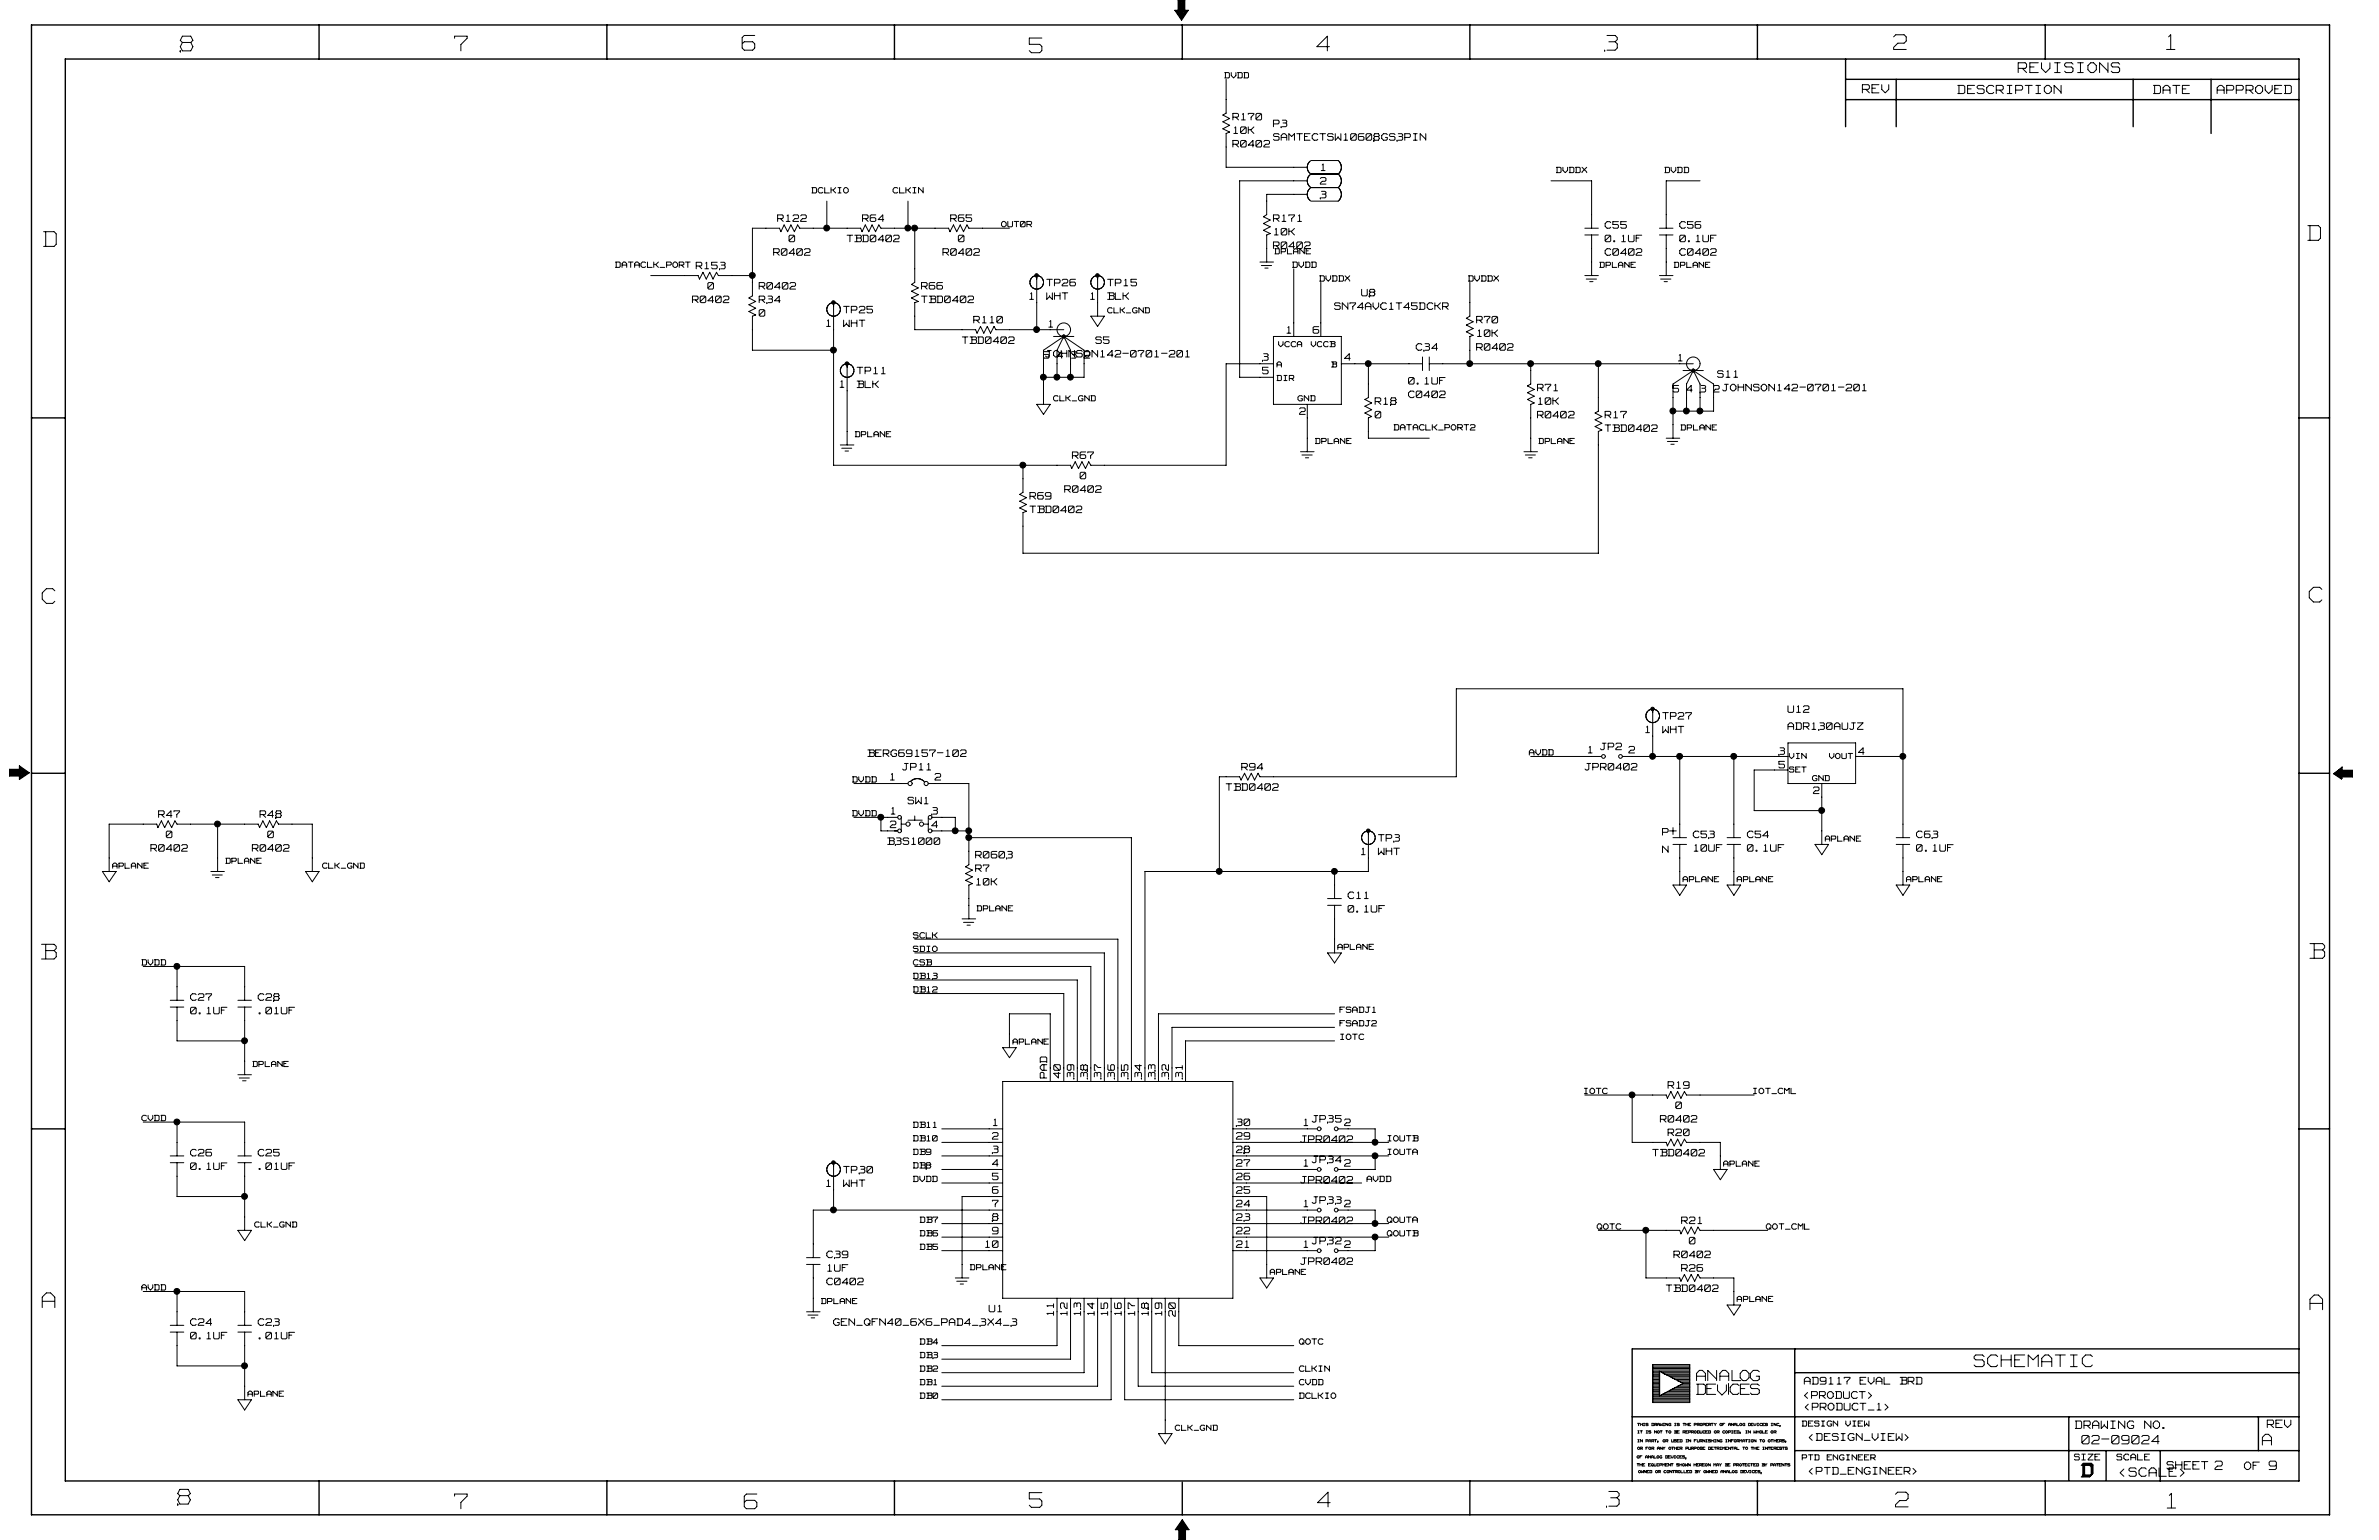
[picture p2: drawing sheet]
<svg xmlns="http://www.w3.org/2000/svg" width="432mm" height="279mm" viewBox="0 0 432 279" stroke-linecap="round" stroke-linejoin="round" font-family="sans-serif">
<defs><g id="words">
<g font-size="5" fill="#fff">
<text x="32.7" y="9.7">8</text>
<text x="82.5" y="9.7">7</text>
<text x="134.7" y="9.6">6</text>
<text x="186.8" y="10.1">5</text>
<text x="239" y="9.7">4</text>
<text x="291.3" y="9.6">3</text>
<text x="343.7" y="9.5">2</text>
<text x="393.2" y="9.5">1</text>
<text x="7.9" y="45.2">D</text>
<text x="418.9" y="44.1">D</text>
<text x="7.7" y="110">C</text>
<text x="419.1" y="109.7">C</text>
<text x="7.5" y="174.5">B</text>
<text x="419.3" y="174.4">B</text>
<text x="7.7" y="237.7">A</text>
<text x="419.3" y="238.1">A</text>
<text x="32.3" y="273.4">8</text>
<text x="82.5" y="274.2">7</text>
<text x="135.1" y="274.2">6</text>
<text x="186.8" y="274">5</text>
<text x="239.1" y="273.9">4</text>
<text x="291.6" y="273.8">3</text>
<text x="344" y="273.9">2</text>
<text x="393.4" y="274.1">1</text>
</g>
<g font-size="4" fill="#fff">
<text x="358.3" y="248.4">SCHEMATIC</text>
<text x="378" y="268.1">D</text>
</g>
<text font-size="3.7" fill="#fff" x="410.6" y="262.6">A</text>
<g font-size="3.6" fill="#fff">
<text x="307.9" y="250.9">AN A L G</text>
<text x="315.8" y="250.9">O</text>
<text x="307.9" y="253.4">DEV CES</text>
</g>
<text font-size="3.4" fill="#fff" x="366.3" y="13.5">REVISIONS</text>
<g font-size="2.9" fill="#fff">
<text x="377.9" y="262.3">02-09024</text>
<text x="384.8" y="268.1">&lt;SCALE&gt;</text>
</g>
<g font-size="2.8" fill="#fff">
<text x="338" y="17.2">REV</text>
<text x="355.3" y="17.3">DESCRIPTION</text>
<text x="390.9" y="17.3">DATE</text>
<text x="402.4" y="17.3">APPROVED</text>
</g>
<g font-size="2.7" fill="#fff">
<text x="190.4" y="195.6" transform="rotate(-90 190.4 195.6)">PAD</text>
<text x="192.9" y="195.6" transform="rotate(-90 192.9 195.6)">40</text>
<text x="195.3" y="195.6" transform="rotate(-90 195.3 195.6)">39</text>
<text x="197.8" y="195.6" transform="rotate(-90 197.8 195.6)">38</text>
<text x="200.2" y="195.6" transform="rotate(-90 200.2 195.6)">37</text>
<text x="202.7" y="195.6" transform="rotate(-90 202.7 195.6)">36</text>
<text x="205.1" y="195.6" transform="rotate(-90 205.1 195.6)">35</text>
<text x="207.6" y="195.6" transform="rotate(-90 207.6 195.6)">34</text>
<text x="210.1" y="195.6" transform="rotate(-90 210.1 195.6)">33</text>
<text x="212.5" y="195.6" transform="rotate(-90 212.5 195.6)">32</text>
<text x="215" y="195.6" transform="rotate(-90 215 195.6)">31</text>
<text x="191.6" y="238.6" transform="rotate(-90 191.6 238.6)">11</text>
<text x="194.1" y="238.6" transform="rotate(-90 194.1 238.6)">12</text>
<text x="196.6" y="238.6" transform="rotate(-90 196.6 238.6)">13</text>
<text x="199" y="238.6" transform="rotate(-90 199 238.6)">14</text>
<text x="201.5" y="238.6" transform="rotate(-90 201.5 238.6)">15</text>
<text x="203.9" y="238.6" transform="rotate(-90 203.9 238.6)">16</text>
<text x="206.4" y="238.6" transform="rotate(-90 206.4 238.6)">17</text>
<text x="208.8" y="238.6" transform="rotate(-90 208.8 238.6)">18</text>
<text x="211.3" y="238.6" transform="rotate(-90 211.3 238.6)">19</text>
<text x="213.7" y="238.8" transform="rotate(-90 213.7 238.8)">20</text>
</g>
<g font-size="2.6" fill="#fff">
<text x="376.7" y="259.4">DRAWING</text>
<text x="389.2" y="259.4">NO.</text>
<text x="411.5" y="259.2">REV</text>
<text x="393.3" y="266.8">SHEET 2</text>
<text x="407.4" y="266.9">OF 9</text>
</g>
<g font-size="2.4" fill="#fff">
<text x="327.5" y="251.4">AD9117 EVAL BRD</text>
<text x="327.5" y="254">&lt;PRODUCT&gt;</text>
<text x="327.7" y="256.1">&lt;PRODUCT_1&gt;</text>
<text x="328.4" y="261.6">&lt;DESIGN_VIEW&gt;</text>
<text x="328.4" y="267.7">&lt;PTD_ENGINEER&gt;</text>
</g>
<g font-size="2.3" fill="#fff">
<text x="223.8" y="22">R170</text>
<text x="231.1" y="23.2">P3</text>
<text x="223.8" y="26.9">R0402</text>
<text x="223.9" y="24.4">10K</text>
<text x="231.1" y="25.7">SAMTECTSW10608GS3PIN</text>
<text x="239.6" y="33.6">2</text>
<text x="239.8" y="31.2">1</text>
<text x="141.1" y="40.4">R122</text>
<text x="156.5" y="40.4">R64</text>
<text x="172.6" y="40.4">R65</text>
<text x="231.1" y="40.4">R171</text>
<text x="239.6" y="36.1">3</text>
<text x="291.3" y="41.6">C55</text>
<text x="304.9" y="41.6">C56</text>
<text x="140.4" y="46.5">R0402</text>
<text x="143.2" y="44.1">0</text>
<text x="153.8" y="44.1">TBD0402</text>
<text x="171.2" y="46.5">R0402</text>
<text x="173.9" y="44.1">0</text>
<text x="231.1" y="45.3">R0402</text>
<text x="231.3" y="42.8">10K</text>
<text x="291.3" y="44.1">0.1UF</text>
<text x="291.3" y="46.5">C0402</text>
<text x="304.9" y="46.5">C0402</text>
<text x="304.9" y="44.1">0.1UF</text>
<text x="126.4" y="49">R153</text>
<text x="128.5" y="52.7">0</text>
<text x="137.8" y="52.7">R0402</text>
<text x="167.3" y="52.7">R66</text>
<text x="190" y="52.1">TP26</text>
<text x="201" y="52.1">TP15</text>
<text x="247.1" y="53.9">U8</text>
<text x="125.7" y="55.1">R0402</text>
<text x="137.8" y="55.1">R34</text>
<text x="137.8" y="57.6">0</text>
<text x="150" y="59.4">1</text>
<text x="153.1" y="57">TP25</text>
<text x="153.1" y="59.5">WHT</text>
<text x="167.3" y="55.1">TBD0402</text>
<text x="176.7" y="58.8">R110</text>
<text x="186.9" y="54.5">1</text>
<text x="190" y="54.5">WHT</text>
<text x="190.4" y="59.6">1</text>
<text x="198" y="54.5">1</text>
<text x="201" y="54.5">BLK</text>
<text x="242.2" y="56.3">SN74AVC1T45DCKR</text>
<text x="268" y="58.8">R70</text>
<text x="174.7" y="62.5">TBD0402</text>
<text x="189.4" y="65.2">5 4 3 2</text>
<text x="189.8" y="65">JOHNSON142-0701-201</text>
<text x="198.9" y="62.5">S5</text>
<text x="229.2" y="65.6">3</text>
<text x="233.6" y="60.7">1</text>
<text x="238.3" y="60.7">6</text>
<text x="244.1" y="65.6">4</text>
<text x="257" y="63.8">C34</text>
<text x="268" y="63.8">R0402</text>
<text x="268.2" y="61.3">10K</text>
<text x="304.6" y="65.7">1</text>
<text x="152.5" y="70.5">1</text>
<text x="155.6" y="68">TP11</text>
<text x="155.6" y="70.5">BLK</text>
<text x="229.2" y="68">5</text>
<text x="255.7" y="69.9">0.1UF</text>
<text x="279.1" y="71.1">R71</text>
<text x="303.7" y="71.3">5 4 3 2 JOHNSON142-0701-201</text>
<text x="311.7" y="68.7">S11</text>
<text x="235.9" y="75.4">2</text>
<text x="249.6" y="73.6">R18</text>
<text x="249.6" y="76">0</text>
<text x="255.7" y="72.3">C0402</text>
<text x="279.1" y="76">R0402</text>
<text x="279.2" y="73.6">10K</text>
<text x="291.3" y="76">R17</text>
<text x="194.6" y="83.4">R67</text>
<text x="291.3" y="78.5">TBD0402</text>
<text x="193.3" y="89.5">R0402</text>
<text x="196" y="87.1">0</text>
<text x="186.9" y="90.8">R69</text>
<text x="186.9" y="93.2">TBD0402</text>
<text x="301.8" y="130.7">TP27</text>
<text x="324.5" y="129.5">U12</text>
<text x="157.5" y="137.5">BERG69157-102</text>
<text x="288.3" y="136.8">1</text>
<text x="290.5" y="136.2">JP2</text>
<text x="295.7" y="136.8">2</text>
<text x="298.7" y="133.1">1</text>
<text x="301.8" y="133.2">WHT</text>
<text x="322.9" y="137.1">3</text>
<text x="324.5" y="132.5">ADR130AUJZ</text>
<text x="337.3" y="137.1">4</text>
<text x="161.6" y="141.7">1</text>
<text x="163.8" y="139.9">JP11</text>
<text x="169.7" y="141.7">2</text>
<text x="222.5" y="143.6">TBD0402</text>
<text x="225.4" y="139.9">R94</text>
<text x="287.7" y="139.9">JPR0402</text>
<text x="322.9" y="139.5">5</text>
<text x="28.8" y="148.5">R47</text>
<text x="47.2" y="148.5">R48</text>
<text x="161.8" y="147.9">1</text>
<text x="164.8" y="146">SW1</text>
<text x="169.1" y="147.9">3</text>
<text x="329.1" y="144.2">2</text>
<text x="27.4" y="154.6">R0402</text>
<text x="30.2" y="152.2">0</text>
<text x="45.8" y="154.6">R0402</text>
<text x="48.6" y="152.2">0</text>
<text x="161.1" y="153.4">B3S1000</text>
<text x="161.6" y="150.4">2</text>
<text x="169.1" y="150.4">4</text>
<text x="177.1" y="155.9">R0603</text>
<text x="247.1" y="155.3">1</text>
<text x="250.2" y="152.8">TP3</text>
<text x="250.2" y="155.3">WHT</text>
<text x="301.8" y="154.9">N</text>
<text x="301.8" y="151.7">P</text>
<text x="307.3" y="152.2">C53</text>
<text x="307.5" y="154.6">10UF</text>
<text x="317.2" y="154.6">0.1UF</text>
<text x="317.2" y="152.2">C54</text>
<text x="347.9" y="152.2">C63</text>
<text x="347.9" y="154.6">0.1UF</text>
<text x="177.1" y="158.3">R7</text>
<text x="177.2" y="160.8">10K</text>
<text x="244.7" y="165.7">0.1UF</text>
<text x="244.7" y="163.2">C11</text>
<text x="34.6" y="184.1">0.1UF</text>
<text x="34.6" y="181.7">C27</text>
<text x="46.9" y="181.7">C28</text>
<text x="47" y="184.1">.01UF</text>
<text x="302.8" y="197.7">R19</text>
<text x="238.2" y="203.8">JP35</text>
<text x="301.4" y="203.8">R0402</text>
<text x="304.2" y="201.3">0</text>
<text x="34.6" y="209.9">C26</text>
<text x="46.9" y="209.9">C25</text>
<text x="180.1" y="209.3">3</text>
<text x="180.1" y="206.9">2</text>
<text x="180.3" y="204.4">1</text>
<text x="224.4" y="204.4">30</text>
<text x="224.4" y="206.9">29</text>
<text x="224.4" y="209.3">28</text>
<text x="236.1" y="207.5">JPR0402</text>
<text x="236.7" y="204.4">1</text>
<text x="244.1" y="204.4">2</text>
<text x="300" y="209.9">TBD0402</text>
<text x="302.8" y="206.2">R20</text>
<text x="34.6" y="212.4">0.1UF</text>
<text x="47" y="212.4">.01UF</text>
<text x="150" y="215.5">1</text>
<text x="153.1" y="213">TP30</text>
<text x="153.1" y="215.5">WHT</text>
<text x="180.1" y="214.2">5</text>
<text x="180.1" y="211.8">4</text>
<text x="224.4" y="211.8">27</text>
<text x="224.4" y="214.2">26</text>
<text x="236.1" y="214.8">JPR0402</text>
<text x="236.7" y="211.8">1</text>
<text x="238.2" y="211.2">JP34</text>
<text x="244.1" y="211.8">2</text>
<text x="180.1" y="221.6">8</text>
<text x="180.1" y="219.2">7</text>
<text x="180.1" y="216.7">6</text>
<text x="224.4" y="216.7">25</text>
<text x="224.4" y="219.2">24</text>
<text x="224.4" y="221.6">23</text>
<text x="236.7" y="219.2">1</text>
<text x="238.2" y="218.5">JP33</text>
<text x="244.1" y="219.2">2</text>
<text x="178.9" y="226.5">10</text>
<text x="180.1" y="224.1">9</text>
<text x="224.4" y="224.1">22</text>
<text x="224.4" y="226.5">21</text>
<text x="236.1" y="222.2">JPR0402</text>
<text x="236.7" y="226.5">1</text>
<text x="238.2" y="225.9">JP32</text>
<text x="244.1" y="226.5">2</text>
<text x="305.2" y="222.2">R21</text>
<text x="306.6" y="225.9">0</text>
<text x="150.1" y="233.3">C0402</text>
<text x="150.1" y="228.4">C39</text>
<text x="150.2" y="230.8">1UF</text>
<text x="236.1" y="229.6">JPR0402</text>
<text x="303.8" y="228.4">R0402</text>
<text x="305.2" y="230.8">R26</text>
<text x="179.5" y="238.2">U1</text>
<text x="302.4" y="234.5">TBD0402</text>
<text x="34.6" y="240.7">C24</text>
<text x="34.6" y="243.1">0.1UF</text>
<text x="46.9" y="240.7">C23</text>
<text x="47" y="243.1">.01UF</text>
<text x="151.3" y="240.7">GEN_QFN40_6X6_PAD4_3X4_3</text>
</g>
<g font-size="2" fill="#fff">
<text x="376.5" y="265">SIZE</text>
<text x="384.2" y="265">SCALE</text>
</g>
<g font-size="1.9" fill="#fff">
<text x="222.3" y="14.3">DVDD</text>
<text x="147.4" y="35.2">DCLKIO</text>
<text x="162.1" y="35.2">CLKIN</text>
<text x="282.5" y="31.5">DVDDX</text>
<text x="302.2" y="31.5">DVDD</text>
<text x="181.8" y="41.3">OUT0R</text>
<text x="111.7" y="48.7">DATACLK_PORT</text>
<text x="234.6" y="48.7">DVDD</text>
<text x="239.5" y="51.2">DVDDX</text>
<text x="266.5" y="51.2">DVDDX</text>
<text x="253" y="78.2">DATACLK_PORT2</text>
<text x="277.6" y="137.2">AVDD</text>
<text x="154.7" y="142.1">DVDD</text>
<text x="154.7" y="148.2">DVDD</text>
<text x="165.8" y="170.3">SCLK</text>
<text x="165.8" y="172.8">SDIO</text>
<text x="25.7" y="175.3">DVDD</text>
<text x="165.8" y="177.7">DB13</text>
<text x="165.8" y="175.3">CSB</text>
<text x="165.8" y="180.2">DB12</text>
<text x="243.2" y="183.9">FSADJ1</text>
<text x="243.2" y="186.3">FSADJ2</text>
<text x="243.3" y="188.8">IOTC</text>
<text x="25.7" y="203.5">CVDD</text>
<text x="287.6" y="198.6">IOTC</text>
<text x="318.3" y="198.6">IOT_CML</text>
<text x="165.8" y="209.6">DB9</text>
<text x="165.8" y="207.2">DB10</text>
<text x="165.8" y="204.7">DB11</text>
<text x="251.9" y="209.6">IOUTA</text>
<text x="251.9" y="207.2">IOUTB</text>
<text x="165.8" y="214.5">DVDD</text>
<text x="165.8" y="212.1">DB8</text>
<text x="248.1" y="214.5">AVDD</text>
<text x="167" y="222">DB7</text>
<text x="251.8" y="222">QOUTA</text>
<text x="167" y="224.4">DB6</text>
<text x="167" y="226.9">DB5</text>
<text x="251.8" y="224.4">QOUTB</text>
<text x="289.9" y="223.2">QOTC</text>
<text x="320.6" y="223.2">QOT_CML</text>
<text x="25.7" y="234.2">AVDD</text>
<text x="167" y="244.1">DB4</text>
<text x="235.8" y="244.1">QOTC</text>
<text x="167" y="246.5">DB3</text>
<text x="167" y="249">DB2</text>
<text x="167" y="251.4">DB1</text>
<text x="235.8" y="251.4">CVDD</text>
<text x="235.8" y="249">CLKIN</text>
<text x="167" y="253.9">DB0</text>
<text x="235.8" y="253.9">DCLKIO</text>
</g>
<g font-size="1.8" fill="#fff">
<text x="231.4" y="46.2">DPLANE</text>
<text x="290.4" y="48.7">DPLANE</text>
<text x="303.9" y="48.7">DPLANE</text>
<text x="201" y="56.9">CLK_GND</text>
<text x="232.1" y="63.1">VCCA</text>
<text x="238" y="63.1">VCCB</text>
<text x="231.8" y="69.2">DIR</text>
<text x="231.8" y="66.8">A</text>
<text x="241.7" y="66.8">B</text>
<text x="191.2" y="72.9">CLK_GND</text>
<text x="235.6" y="72.9">GND</text>
<text x="155.2" y="79.4">DPLANE</text>
<text x="238.8" y="80.6">DPLANE</text>
<text x="279.3" y="80.6">DPLANE</text>
<text x="305.1" y="78.2">DPLANE</text>
<text x="324.8" y="137.8">VIN</text>
<text x="332.1" y="137.8">VOUT</text>
<text x="324.8" y="140.3">SET</text>
<text x="329" y="141.8">GND</text>
<text x="331.3" y="152.8">APLANE</text>
<text x="20.4" y="157.7">APLANE</text>
<text x="41" y="156.8">DPLANE</text>
<text x="58.5" y="157.7">CLK_GND</text>
<text x="305.5" y="160.1">APLANE</text>
<text x="315.3" y="160.1">APLANE</text>
<text x="346" y="160.1">APLANE</text>
<text x="177.3" y="165.4">DPLANE</text>
<text x="242.8" y="172.4">APLANE</text>
<text x="183.9" y="189.6">APLANE</text>
<text x="45.9" y="193.7">DPLANE</text>
<text x="312.8" y="211.8">APLANE</text>
<text x="46.2" y="222.8">CLK_GND</text>
<text x="176.1" y="230.5">DPLANE</text>
<text x="230.5" y="231.4">APLANE</text>
<text x="149.1" y="236.7">DPLANE</text>
<text x="315.3" y="236.3">APLANE</text>
<text x="45" y="253.5">APLANE</text>
<text x="213.3" y="259.7">CLK_GND</text>
<text x="327.1" y="258.9">DESIGN</text>
<text x="334.8" y="258.9">VIEW</text>
<text x="327.1" y="265">PTD ENGINEER</text>
</g>
<g font-size=".8" fill="#fff">
<text x="297.2" y="258.7">THIS</text>
<text x="297.2" y="263.1">OR</text>
<text x="297.3" y="261.7">IN</text>
<text x="297.3" y="260.1">IT</text>
<text x="298.7" y="263.1">FOR</text>
<text x="298.8" y="260.1">IS</text>
<text x="298.8" y="261.7">PART,</text>
<text x="299.8" y="258.7">DRAWING</text>
<text x="300.3" y="260.1">NOT</text>
<text x="300.8" y="263.1">ANY</text>
<text x="301.8" y="261.7">OR</text>
<text x="302.3" y="260.1">TO</text>
<text x="302.8" y="263.1">OTHER</text>
<text x="303.4" y="261.7">USED</text>
<text x="303.8" y="258.7">IS</text>
<text x="303.9" y="260.1">BE</text>
<text x="305.4" y="258.7">THE</text>
<text x="305.4" y="260.1">REPRODUCED</text>
<text x="305.9" y="263.1">PURPOSE</text>
<text x="305.9" y="261.7">IN</text>
<text x="307.4" y="258.7">PROPERTY</text>
<text x="307.4" y="261.7">FURNISHING</text>
<text x="309.9" y="263.1">DETRIMENTAL</text>
<text x="311" y="260.1">OR</text>
<text x="312" y="258.7">OF</text>
<text x="312.5" y="260.1">COPIED,</text>
<text x="313" y="261.7">INFORMATION</text>
<text x="313.5" y="258.7">ANALOG</text>
<text x="316" y="263.1">TO</text>
<text x="316.6" y="260.1">IN</text>
<text x="317" y="258.7">DEVICES</text>
<text x="317.5" y="263.1">THE</text>
<text x="318.1" y="260.1">WHOLE</text>
<text x="319.1" y="261.7">TO</text>
<text x="319.6" y="263.1">INTERESTS</text>
<text x="320.6" y="261.7">OTHERS,</text>
<text x="321.1" y="258.7">INC.</text>
<text x="321.1" y="260.1">OR</text>
<text x="297.1" y="266.1">THE</text>
<text x="297.1" y="264.6">OF</text>
<text x="297.4" y="267.3">OWNED</text>
<text x="298.7" y="264.6">ANALOG</text>
<text x="299.2" y="266.1">EQUIPMENT</text>
<text x="300.4" y="267.3">OR</text>
<text x="302" y="267.3">CONTROLLED</text>
<text x="302.2" y="264.6">DEVICES.</text>
<text x="304.2" y="266.1">SHOWN</text>
<text x="307.3" y="266.1">HEREON</text>
<text x="307.6" y="267.3">BY</text>
<text x="309.1" y="267.3">OWNED</text>
<text x="310.9" y="266.1">MAY</text>
<text x="312.1" y="267.3">ANALOG</text>
<text x="312.9" y="266.1">BE</text>
<text x="314.4" y="266.1">PROTECTED</text>
<text x="315.7" y="267.3">DEVICES.</text>
<text x="319.5" y="266.1">BY</text>
<text x="321" y="266.1">PATENTS</text>
</g>
</g></defs>
<g fill="none" stroke="#000" stroke-width=".25">
<path d="M5.7 4.5h417.1v270.3h-417.1zM11.9 10.7h405.4v258h-405.4zM57.9 4.5v6.2M110.2 4.5v6.2M162.3 4.5v6.2M214.6 4.5v6.2M266.8 4.5v6.2M319 4.5v6.2M335 14.4h82.3M335 10.7v12.3M335 18.1h82.3M344.2 14.4v8.6"/>
<path d="M371.2 4.5v6.2M387.2 14.4v8.6M401.3 14.4v9.8M5.7 75.8h6.2M417.3 75.8h5.5M5.7 140.3h6.2M417.3 140.3h5.5M5.7 204.8h6.2M417.3 204.8h5.5M296.2 244.7v24M296.2 257h121.1M296.3 244.7h121"/>
<path d="M301.2 248.8v4.4M325.8 244.7v24M325.8 249h91.5M375.5 257v11.6M409.9 257v6.2M57.9 268.7v6.1M110.2 268.7v6.1M162.3 268.7v6.1M214.6 268.9v5.9M266.8 268.7v6.1M319 268.7v6.1M325.8 263.2h91.5"/>
<path d="M371.2 268.7v6.1M382.3 263.2v5.4M392.1 263.2v5.5"/>
</g>
<g fill="none" stroke="#000" stroke-width=".18">
<path d="M32.7 9.2h.1M33.1 7.7l-.4 .8 .4 .7h1.5M33.1 7.7h1.5M34.6 6.6h-1.5l-.4 .7 .4 .4M34.6 6.6l.4 .7-.4 .4 .4 .8-.4 .7M82.5 6.6v.3M82.5 6.6h2.3M83.7 8.1v1.1M84.8 7l-1.1 1.1M84.8 6.6v.3M134.7 8.7l.4 .4M134.7 6.9v1.8"/>
<path d="M135.1 7.6l-.4 .3M135.1 6.4l-.4 .4M135.1 7.6h1.5M135.1 9.1h1.5M135.1 6.4h1.9M136.6 7.6l.4 .4M137 8v.7M137 8.7l-.4 .4M186.8 9.2l.4 .4M186.8 6.9v1.1M186.9 8h1.8M186.9 6.9h2.2"/>
<path d="M187.2 9.6h1.5M188.7 8l.4 .4M189.1 8.5v.7l-.4 .4M213.8 0h1.3v1.9h.6l-1.2 1.8-1.3-1.8h.6zM214 .1h.9v1.9h.5l-.9 1.4-1.1-1.4h.6zM214.1 .3h.7v1.8h.4l-.7 1.1-.8-1.1h.4zM214.2 .4h.5v1.8h.2l-.4 .8-.5-.8h.2zM214.3 .5h.3l.1 1.8-.2 .4-.3-.4h.1zM214.5 .6v2M222.3 13.2h.6M222.3 14.1h.6M222.4 13.2v.9"/>
<path d="M222.5 14.4v6.1l-.5 .4 1.2 .6-1.2 .6 1.2 .6-1.2 .7 1.2 .6-.7 .2v6.2h14.8M223 13.2l.1 .1M223.1 14l-.1 .1M223.1 13.3v.7M223.5 13.7l.4 .4M223.5 13.2v.5M224.3 13.2v.5M224.3 13.7l-.4 .4M224.6 13.2h.7M224.6 14.1h.7M224.7 13.2v.9M225.3 13.2l.2 .1"/>
<path d="M225.5 14l-.2 .1M225.5 13.3v.7M225.8 13.2h.6M225.8 14.1h.6M225.9 13.2v.9M226.4 13.2l.2 .1M226.6 14l-.2 .1M226.6 13.3v.7M239.1 8.5h2.2M240.9 6.6v2.6M240.9 6.6l-1.9 1.9M291.3 9.1h.1"/>
<path d="M291.7 9.1h1.4M291.7 6.4h1.4M292 7.6h1.1M293.2 6.4l.3 .4M293.2 7.6l.3 .4M293.5 6.9v.3M293.5 8v.7M293.5 7.2l-.3 .4M293.5 8.7l-.3 .4M338 15.4h1M338 15.4v1.4M338.1 16.2h.9"/>
<path d="M338.7 16.3l.6 .5M339.1 15.4l.2 .2M339.3 16l-.2 .2M339.3 15.6v.4M339.8 15.4h1.2M339.8 15.4v1.4M339.8 16h.6M339.8 16.8h1.2M341.5 16.2l.6 .6M341.5 15.4v.8M342.8 15.4v.8M342.8 16.2l-.6 .6"/>
<path d="M343.7 8.6v.4h2.3M344.1 6.3l-.4 .4M344.1 6.3h1.5M344.5 7.8l-.8 .8M344.5 7.8h1.1M345.6 6.3l.4 .4M346 7.5l-.4 .3M346 6.7v.7M355.3 15.5h1.1M355.3 17h1.1M355.6 15.5v1.4M356.4 15.5l.2 .2"/>
<path d="M356.6 15.7v1.1l-.2 .2M357.1 15.5h1.3M357.1 15.5v1.5M357.2 17h1.2M357.2 16.1h.6M358.9 15.7v.2M358.9 15.9l.2 .2M358.9 16.8l.2 .2M359.1 15.5l-.2 .2M359.1 15.5h.8M359.1 17h.8M359.1 16.1h.8"/>
<path d="M359.9 15.5l.2 .2M359.9 16.1l.2 .2M360.1 16.4v.3l-.2 .3M360.6 16v.5M360.6 16.6l.4 .4M361 15.5l-.4 .4M361.1 15.5h.5M361.1 17h.5M361.7 15.5l.2 .2M361.9 16.8l-.2 .2M362.3 15.5h1M362.3 15.5v1.5"/>
<path d="M362.4 16.3h.9M363 16.4l.6 .6M363.4 15.5l.2 .2M363.6 15.7v.4l-.2 .2M364.3 15.5h.9M364.3 17h.9M364.7 15.5v1.4M365.8 15.5h1.1M365.8 15.5v1.5M365.9 16.3h1M366.3 11.4h1.2M366.3 11.4v1.8"/>
<path d="M366.4 12.4h1.1M366.9 15.5l.2 .2M367.1 15.7v.4l-.2 .2M367.1 12.4l.7 .8M367.6 15.5h1.3M367.6 11.4l.2 .3v.4M367.8 12.1l-.2 .3M368.2 15.5v1.5M368.4 11.4h1.6M368.4 11.4v1.8M368.5 12.1h.7M368.5 13.2h1.5"/>
<path d="M369.5 15.5h.9M369.5 17h.9M370 15.5v1.4M370.5 12.4l.8 .7M370.5 11.4v1M371.1 16.6l.4 .4h.4M371.1 16v.5M371.9 15.5h-.4l-.4 .4M371.9 15.5l.4 .4M372.1 11.4v1M372.1 12.4l-.8 .8M372.3 16.6l-.4 .4"/>
<path d="M372.3 16v.5M372.8 15.5l1.3 1.2M372.8 15.5v1.5M372.9 11.4h1M372.9 13.2h1M373.4 11.4v1.7M374.1 15.5v1.5M374.7 11.6v.3M374.7 11.9l.3 .2M374.7 12.9l.3 .3M375 11.4l-.2 .2M375 11.4h1"/>
<path d="M375 12.1h1M375 13.2h1M376 11.4l.3 .2M376 12.1l.3 .3M376.3 12.4v.5M376.3 12.9l-.3 .3M377.1 11.4h1M377.1 13.2h1M377.6 11.4v1.7M379 12.7l.5 .5M379 11.9v.7M379.5 11.4l-.5 .5"/>
<path d="M379.5 11.4h.4M379.5 13.2h.4M380 11.4l.5 .5M380.5 12.7l-.5 .5M380.5 11.9v.7M381.1 11.4l1.5 1.5M381.1 11.4v1.8M382.6 11.4v1.8M383.2 11.6v.3M383.2 11.9l.3 .2M383.2 12.9l.3 .3M383.5 11.4l-.3 .2"/>
<path d="M383.5 11.4h.9M383.5 12.1h.9M383.5 13.2h.9M384.5 11.4l.2 .2M384.5 12.1l.2 .3M384.7 12.4v.5M384.7 12.9l-.2 .3M390.9 15.5h1M390.9 17h1M391.1 15.5v1.4M391.9 15.5l.2 .2M392.1 15.7v1.1l-.2 .2"/>
<path d="M392.6 16v1M392.6 16.3h1.2M393 15.5l-.4 .4M393.1 15.5h.3M393.2 9h1.6M393.4 15.5l.5 .4M393.9 16v1M394 6.3v2.6M394 6.3l-.4 .4M394.4 15.5h1.2M395 15.5v1.5M396.1 15.5h1.3"/>
<path d="M396.1 15.5l.1 1.5h1.2M396.2 16.1h.5M402.4 16v1M402.5 16.3h1.1M402.8 15.5l-.4 .4M402.9 15.5h.3M403.3 15.5l.4 .4M403.7 16v1M404.2 15.5h1M404.2 15.5v1.5M404.2 16.3h1M405.2 15.5l.2 .2"/>
<path d="M405.4 15.7v.4l-.2 .2M405.9 15.5h1M405.9 15.5v1.5M405.9 16.3h1M407 15.5l.2 .2M407.2 15.7v.4l-.2 .2M407.7 15.5h1M407.7 15.5v1.5M407.7 16.3h1M408.3 16.4l.6 .6M408.7 15.5l.2 .2M408.9 15.7v.4l-.2 .2"/>
<path d="M409.4 16.6l.4 .4M409.4 16v.5M409.8 15.5l-.4 .4M409.9 15.5h.3M409.9 17h.3M410.3 15.5l.4 .4M410.7 16v.5M410.7 16.6l-.4 .4M411.1 16.3l.6 .6M411.1 15.5v.8M412.4 15.5v.8M412.4 16.3l-.6 .7"/>
<path d="M412.9 15.5h1.2M412.9 15.5v1.5M412.9 17h1.2M412.9 16.1h.6M414.6 15.5h1M414.6 17h1M414.8 15.5v1.4M415.7 15.5l.2 .2M415.9 15.7v1.1l-.2 .2M141.1 39h.8M141.1 39v1.2M141.2 39.7h.7"/>
<path d="M141.7 39.7l.5 .5M142 39l.2 .2M142.2 39.2v.3l-.2 .2M143 39l-.1 .2M143 39v1.1M144.1 39l-.2 .2M144.1 39h.6M144.3 39.7l-.4 .3M144.3 39.7h.4M144.8 39l.1 .2M144.9 39.2v.3l-.1 .2M145.3 39.2l.2-.2h.6l.2 .2"/>
<path d="M145.7 39.7l-.4 .3M146.3 39.2l-.1 .5h-.5M147.4 34h.6l.2 .2M147.5 34.1v.9M148.2 34.9l-.2 .1h-.6M148.2 34.2v.6M148.5 34.4v.3M148.5 34.8l.3 .2M148.8 34l-.3 .3M148.8 34h.3M148.8 35h.3M149.2 34l.2 .2"/>
<path d="M149.4 34.9l-.2 .1M149.7 34v1M149.7 35h.8M150.1 36.5v4.9M150.8 34v1M150.9 34.5h.3M151.3 34.5v.1M151.3 34.6l.4 .4M151.7 34l-.4 .5M152.1 34h.6M152.1 35h.6M152.4 34.1v.9"/>
<path d="M153.1 34.4v.3M153.1 34.8l.3 .2M153.4 34l-.3 .3M153.4 34h.2M153.4 35h.2M153.7 34l.3 .3M154 34.4v.3M154 34.8l-.3 .2M156.5 39h.9M156.5 39v1.2M156.6 39.7h.8M157.1 39.7l.5 .5"/>
<path d="M157.4 39l.2 .2M157.6 39.2v.3l-.2 .2M157.9 39.2v.8M158 39.6l.1-.1h.6l.3 .2M159 39.7v.3M159 39h-.9l-.2 .2M160.2 39v1.2M160.2 39l-.8 .8h1M162.1 34.4v.3M162.1 34.8l.2 .2M162.3 34l-.2 .3M162.4 34h.3"/>
<path d="M162.4 35h.3M162.8 34l.1 .2M162.9 34.9l-.1 .1M163.3 34v1M163.3 35h.8M164.4 34v1M164.5 34.5h.3M164.8 36.5v4.9M164.8 34.5v.1M164.9 34.6l.4 .4M165.3 34l-.5 .5M165.7 34h.5"/>
<path d="M165.7 35h.5M166 34.1v.9M166.7 34.1v.9M166.7 34l.8 .8M167.6 34v1M172.6 39v1.2M172.6 39h.8M172.6 39.7h.8M173.1 39.7l.5 .5M173.4 39l.2 .2M173.6 39.2v.3l-.2 .2M173.9 39.2v.8"/>
<path d="M174.1 39.5l-.1 .1M174.1 39l-.2 .2M174.2 39h.8M174.2 39.5h.6M174.8 39.5l.2 .2M175 39.7v.3M175.3 39v.5M175.4 39h1M175.4 39.5h.7M176.2 39.5l.2 .2M176.4 39.7v.3M223.8 20.6v1.2"/>
<path d="M223.8 25.5v1.2M223.8 25.5h.8M223.8 20.6h.8M223.8 26.2h.8M223.8 21.3h.8M223.9 24.2h.7M224.1 23.2l.2-.2v1.2M224.3 26.2l.5 .5M224.3 21.3l.5 .5M224.6 20.6l.2 .1M224.6 25.5l.2 .2M224.8 26l-.2 .2"/>
<path d="M224.8 20.8v.2M224.8 25.7v.3M224.8 21.1l-.2 .2M225.2 23.2v.8M225.2 25.7v.8M225.2 24l.1 .2M225.2 26.5l.1 .2M225.3 23l-.1 .2M225.3 25.5l-.1 .2M225.3 21.8h.7M225.4 24.2h.6M225.4 23h.6"/>
<path d="M225.4 25.5h.6M225.4 26.7h.6M225.7 20.6l-.2 .1M225.7 20.6v1.1M226 23.2l-.8 .8M226 25.7l-.8 .8M226 23.2h.1M226 23l.2 .2M226 25.7h.1M226 25.5l.2 .2M226.2 24l-.2 .2M226.2 26.5l-.2 .2"/>
<path d="M226.2 23.2v.8M226.2 25.7v.8M226.6 20.6v.1M226.6 23v1.2M226.6 20.6h1v.1M226.6 23.5h.4M226.6 26.3h1M227.1 21.3v.5M227.1 23.6v.1M227.1 23.7l.5 .5M227.4 25.5v1.2M227.4 25.5l-.8 .8"/>
<path d="M227.5 20.8l-.4 .5M227.6 23l-.5 .5M228 21.6l.1 .2M228 26.5l.1 .2M228 20.8v.7M228 25.7v.8M228.1 20.6l-.1 .1M228.1 25.5l-.1 .2M228.2 25.5h.6M228.2 26.7h.6M228.2 21.8h.6M228.2 20.6h.6"/>
<path d="M228.8 25.7l-.8 .8M228.8 20.8l-.8 .7M228.8 25.7h.1M228.8 25.5l.2 .2M228.8 20.6l.2 .1M228.8 20.7h.1M229 26.5l-.2 .2M229 21.6l-.2 .2M229 20.8v.7M229 25.7v.8M229.4 26.5v.2M229.4 26.7h1"/>
<path d="M229.6 25.5l-.2 .2M229.6 25.5h.6M229.7 26.2l-.3 .3M229.8 26.2h.4M230.3 25.5l.1 .2M230.4 25.7v.3M230.4 26l-.1 .2M231.1 24.6l.2 .2M231.1 21.8v1.2M231.1 24.4v.2M231.1 39v1.2M231.1 25.3l.2 .1"/>
<path d="M231.1 39h.8M231.1 21.8h.8M231.2 39.7h.7M231.2 22.5h.7M231.3 24.3l-.1 .1M231.4 24.3h.5M231.4 25.4h.5M231.4 24.8h.5M231.7 39.7l.5 .5M232 24.3l.2 .1M232 24.8l.2 .4M232 21.8l.2 .2"/>
<path d="M232 39l.2 .2M232.2 22.3l-.2 .2M232.2 22v.3M232.2 39.2l-.2 .5M232.2 25.3l-.2 .1M232.5 23h.1M232.5 24.6v.8M232.6 24.9h.9M232.7 23h.6M232.7 21.8h.6M232.9 24.3l-.4 .3M232.9 22.3h.4"/>
<path d="M232.9 24.3h.3M233 39l-.1 .2M233 39v1.1M233.2 24.3l.4 .3M233.4 21.8l.2 .2M233.4 22.4l.2 .1M233.6 22.8l-.2 .2M233.6 22.1l-.2 .2M233.6 22v.1M233.6 22.5v.3M233.6 24.6v.8M233.9 24.3v1.1"/>
<path d="M233.9 39v.2M233.9 24.3l.5 .4M234 39h.9M234.4 39.7v.5M234.9 39.2l-.5 .5M234.9 24.3v1.1M234.9 39v.2M234.9 24.3l-.5 .5M235.4 24.3h1M235.9 24.3v1.1M235.9 39v1.1M235.9 39l-.2 .2"/>
<path d="M236.8 24.3v1.1M236.8 24.3h1M236.8 25.4h1M236.8 24.8h.5M237.3 32.8h-12.3v35.7h6.1M237.3 35.3h-7.4v3.6l-.6 .4 1.2 .6-1.2 .7 1.2 .5-1.2 .7 1.2 .6-.6 .2v4.9M237.4 30.9v.1M237.4 32.2h.1M237.4 34.6v.1M237.4 29.6v.1M237.4 33.5h.1M237.5 36.1h.1"/>
<path d="M237.7 29.3l-.4 .8 .1 .8 .3 .5M237.7 31.4l.1 .1M237.7 31.7l-.4 .9 .1 .8 .3 .4M237.7 34.2l-.3 .5-.1 .8 .1 .5 .4 .4M237.7 33.9l.1 .1M237.8 29.2l-.1 .1M237.8 34.1l-.1 .1M237.8 31.7h-.1M237.9 29.1l5.1 .1M237.9 31.6h5M237.9 34h5M238.2 24.6v.5"/>
<path d="M238.2 25.1l.3 .3M238.5 24.3l-.3 .3M238.5 24.3h.5M238.5 25.4h.5M239 24.3l.2 .1M239.2 25.3l-.2 .1M239.6 24.3h1M239.6 35.9h.1M239.6 33.3v.1M239.7 33.4h1M239.8 32.2l-.2 .2M239.8 30.9h.7"/>
<path d="M239.9 32.2h.6M239.9 35.9h.6M239.9 34.7h.6M240 32.9l-.4 .3M240 35.2h.5M240 32.9h.5M240.1 24.3v1.1M240.2 29.8l-.2 .1M240.2 29.8v1.1M240.5 32.2l.2 .2M240.5 34.7l.2 .2M240.5 35.3l.2 .1"/>
<path d="M240.7 35.7l-.2 .2M240.7 32.4v.3M240.7 34.9l-.2 .3M240.7 35.4v.3M240.7 32.7l-.2 .2M241 24.4v.2M241 24.6l.1 .2M241 25.3l.1 .1M241.1 24.3l-.1 .1M241.2 24.3h.6M241.2 25.4h.6M241.2 24.8h.6"/>
<path d="M241.8 24.3l.2 .1M241.8 24.8l.2 .1v.3M242 25.3l-.2 .1M242.4 24.3v1.1M242.8 25l-.4 .4M242.9 24.8v.1M242.9 24.9l.5 .5M242.9 34l.1 .1M242.9 31.6l.1 .1M243 31.5l-.1 .1M243 36.4l-5.1 .1M243 34h-.1"/>
<path d="M243 29.3l.5 .8-.2 .9M243 34.2l.4 .5M243 31.7l.4 .7 .1 .7-.5 .9M243.1 29.3h.1M243.1 31.7v.1M243.1 33.8v.1M243.1 36.3h.1M243.1 36.3l-.1 .1M243.2 31.2h.1M243.2 34.4h.1M243.2 29.5v.1M243.2 36v.1"/>
<path d="M243.3 32.1h.1M243.3 33.5h.1M243.3 34.6l.2 .9-.4 .8M243.3 29.8h.1M243.3 32.2l.1 .1M243.4 30.9l-.4 .6M243.4 24.3v1.1M243.4 35.8l-.1 .1M243.4 33.4h-.1M243.9 25.4h.7M244.3 24.3l-.2 .1M244.3 24.3v1.1"/>
<path d="M245.2 25.3l.1 .1M245.2 24.5v.7M245.3 24.3l-.1 .1M245.4 24.3h.6M245.4 25.4h.6M246 24.5l-.8 .7M246 24.4h.1M246 24.3l.2 .1M246.2 25.3l-.2 .1M246.2 24.5v.7M246.5 25.3l.2 .1M246.5 24.5v.7"/>
<path d="M246.7 24.8l-.1 .1M246.7 24.3l-.2 .1M246.8 24.3h.8M246.8 25.4h.6M246.8 24.8h.6M247.4 24.8l.2 .1v.3M247.6 25.3l-.2 .1M247.9 25.3l.2 .1M247.9 24.5v.7M248.1 24.3l-.2 .1M248.2 24.3h.6M248.2 25.4h.6"/>
<path d="M248.8 24.5l-.8 .7M248.8 24.4h.1M248.8 24.3l.2 .1M249 24.5v.7M249 25.3l-.2 .1M249.3 25.4h.1M249.5 24.3l-.2 .3 .2 .2-.2 .3 .2 .3M249.6 24.3h.5M249.6 25.4h.5M249.6 24.8h.5M250.2 24.3l.2 .3-.2 .2 .2 .3-.2 .3M250.8 24.6v.5"/>
<path d="M250.8 25.1l.3 .3M251.1 24.3l-.3 .3M251.2 24.3h.4M251.2 25.4h.4M251.5 24.9h.3M251.6 24.3l.2 .1M251.8 24.9v.3M251.8 25.3l-.2 .1M252.2 24.4v.2M252.2 24.6l.1 .2M252.2 25.3l.1 .1M252.3 24.3l-.1 .1"/>
<path d="M252.4 24.3h.6M252.4 25.4h.6M252.4 24.8h.6M253 24.3l.2 .1M253 24.8l.2 .1v.3M253.2 25.3l-.2 .1M253.6 25.4h.1M253.8 24.3h.6M253.8 25.4h.6M253.9 24.8h.5M254.4 24.3l.2 .1M254.5 24.8l.1 .4"/>
<path d="M254.6 24.6l-.2 .2M254.6 24.5v.1M254.6 25.3l-.2 .1M255 24.3h.8M255 24.3v1.1M255 24.9h.8M255.8 24.3l.2 .1M256 24.8l-.2 .1M256 24.5v.2M256.5 24.3h.7M256.5 25.4h.7M256.9 24.3v1.1"/>
<path d="M257.8 24.3v1.1M257.8 24.3l.9 .9M258.8 24.3v1.1M281.5 32.8h7.4v8.6M282.5 30.4h.7l.1 .1M282.6 30.4v.9M283.3 31.2l-.1 .1h-.7M283.3 30.5v.7M283.7 30.9l.4 .4M283.7 30.4v.5M284.5 30.4v.5M284.5 30.9l-.4 .4"/>
<path d="M284.8 30.4h.7M284.8 31.3h.7M284.9 30.4v.9M285.5 30.4l.2 .1M285.7 31.2l-.2 .1M285.7 30.5v.7M286 30.4h.6M286 31.3h.6M286.1 30.4v.9M286.6 30.4l.2 .1M286.8 31.2l-.2 .1M286.8 30.5v.7"/>
<path d="M287.1 31.2v.1M287.1 30.4l.9 .8M288 31.2v.1M288 30.4l-.9 .8M302.2 30.4h.6M302.2 31.3h.6M302.3 30.4v.9M302.9 30.4l.1 .1M303 31.2l-.1 .1M303 30.5v.7M303.3 30.4v.5M303.3 30.9l.4 .4"/>
<path d="M304.2 30.9l-.5 .4M304.2 30.4v.5M304.5 30.4h.6M304.5 31.3h.6M304.6 30.4v.9M305.1 30.4l.2 .1M305.3 30.5v.7M305.3 31.2l-.2 .1M305.6 30.4h.7M305.6 31.3h.7M305.8 30.4v.9M306.3 30.4l.2 .1"/>
<path d="M306.5 30.5v.7M306.5 31.2l-.2 .1M308.6 32.8h-6.2v8.6M7.9 42h1.9l.4 .4M8.3 42.1v2.6M10.2 42.5v1.8M10.2 44.3l-.4 .4h-1.9M111.7 47.5h.7M111.7 48.5h.7M111.8 47.6v.9M112.4 47.5l.2 .2M112.6 48.4l-.2 .1"/>
<path d="M112.6 47.7v.6M112.9 47.9v.6M112.9 48.1h.8M113.2 47.5l-.3 .3M113.2 47.5h.2M113.5 47.5l.2 .3M113.7 47.9v.6M114 47.5h.9M114.5 47.6v.9M115.2 47.9v.6M115.2 48.1h.8M115.4 47.5l-.2 .3"/>
<path d="M115.5 47.5h.2M115.7 47.5l.3 .3M116 47.9v.6M116.3 47.9v.3M116.3 48.3l.3 .2M116.6 47.5l-.3 .3M116.6 47.5h.4M116.6 48.5h.4M117 47.5l.2 .2M117.2 48.4l-.2 .1M117.5 47.5v1M117.6 48.5h.8"/>
<path d="M118.1 50h8.6l.3 .6 .6-1.2 .6 1.2 .6-1.2 .6 1.2 .6-1.2 .4 .6h6.2M118.7 47.5v1M118.7 48h.3M119.1 48v.1M119.1 48.1l.4 .4M119.5 47.5l-.4 .5M119.8 48.5h.8M121 47.5h.6M121 47.6v.9M121 48.1h.6M121.7 47.5l.1 .2M121.8 48l-.1 .1"/>
<path d="M121.8 47.7v.2M122.1 47.9v.3M122.1 48.3l.3 .2M122.4 47.5l-.3 .3M122.4 47.5h.2M122.4 48.5h.2M122.7 47.5l.3 .3M123 47.9v.3M123 48.3l-.3 .2M123.3 47.5h.6M123.3 47.6v.9M123.3 48.1h.6"/>
<path d="M123.7 48.1l.4 .4M124 47.5l.1 .2M124.1 48l-.1 .1M124.1 47.7v.2M124.4 47.5h.9M124.8 47.6v.9M125.7 53.7h.8M125.7 53.8v1.1M125.7 54.4h.8M126.2 54.4l.5 .5M126.4 47.6h.8l.2 .2M126.4 47.6v1.2"/>
<path d="M126.5 53.7l.2 .2M126.7 54.2l-.2 .2M126.7 53.9v.3M126.9 48.3l.5 .5M127.1 54.7l.2 .2M127.1 53.9v.8M127.3 53.7l-.2 .2M127.3 54.9h.6M127.3 53.7h.6M127.4 48.1l-.2 .2h-.8M127.4 47.8v.2M127.9 53.9l-.8 .8"/>
<path d="M127.9 53.9h.2M127.9 53.7l.2 .2M127.9 48.8h.7M128.1 54.7l-.2 .2M128.1 53.9v.8M128.3 47.6l-.2 .2M128.3 47.6v1.1M128.5 52.3l.2 .2M128.5 54.6h1M128.7 51.3l-.2 .1v.8M128.7 52.5h.6M128.7 51.3h.6"/>
<path d="M129.2 48.6l.1 .2M129.2 47.6v.5M129.2 47.6h1M129.2 48.1h.8M129.3 51.5l-.8 .7M129.3 51.4h.2M129.3 51.3l.2 .1v.8M129.3 53.7l-.8 .9M129.3 53.8v1.1M129.4 48.8h.6M129.5 52.3l-.2 .2M129.9 54.7l.1 .2"/>
<path d="M129.9 53.9v.8M130 48.1l.2 .5M130 53.7l-.1 .2M130.1 54.9h.6M130.1 53.7h.6M130.2 48.6l-.2 .2M130.6 48.8h.1M130.7 53.9l-.8 .8M130.7 53.9h.2M130.7 53.7l.2 .2M130.8 47.6h.6M130.8 48.8h.6"/>
<path d="M130.9 54.7l-.2 .2M130.9 53.9v.8M130.9 48.1h.5M131.3 54.8v.1M131.3 54.9h1M131.4 53.7l-.1 .2M131.4 47.6l.2 .2M131.5 48.1l.1 .5M131.5 53.7h.6M131.6 47.8v.1M131.6 48.6l-.2 .2M131.6 47.9l-.2 .2"/>
<path d="M132.1 54.4h-.4l-.4 .3M132.1 53.7l.2 .2M132.3 53.9v.3M132.3 54.2l-.2 .2M137.8 57.2l.2 .2M137.8 53.7h.8M137.8 51.3h.8M137.8 51.3v1.2M137.8 53.8v1.1M137.8 56.4v.7M137.8 54.4h.8M137.8 51.9h.8"/>
<path d="M138 56.2l-.2 .1M138 57.4h.6M138 56.2h.6M138.3 54.4l.5 .5M138.3 52l.5 .5M138.6 56.4l-.8 .7M138.6 53.7l.2 .2M138.6 51.3l.2 .4M138.6 56.2l.2 .1M138.6 56.3h.2M138.8 51.8l-.2 .1M138.8 53.9v.3"/>
<path d="M138.8 56.4v.7M138.8 57.2l-.2 .2M138.8 54.2l-.2 .2M139.2 54.9h.1M139.2 52.3l.2 .2M139.4 51.3l-.2 .1v.8l.8-.7M139.4 54.9h.6M139.4 52.5h.6M139.4 53.7h.6M139.4 51.3h.6M139.5 54.2h.5M140 51.4h.2"/>
<path d="M140 51.3l.2 .1v.8M140 53.7l.2 .2M140.1 54.3l.1 .1M140.2 52.3l-.2 .2M140.2 53.9v.1M140.2 54.4v.3M140.2 54.7l-.2 .2M140.2 54.1l-.2 .1M140.5 45.8h.7M140.6 54.6h1M140.6 52.1h1M141 45.8l.4 .5"/>
<path d="M141.2 45.1h-.8v1.2M141.3 45.1l.1 .2M141.4 51.3l-.8 .8M141.4 45.6l-.1 .2M141.4 45.3v.3M141.4 51.3v1.2M141.4 53.8v1.1M141.4 53.7l-.8 .9M141.8 46.1l.2 .2M141.8 45.3v.8M142 45.1l-.2 .2M142 52.3l.2 .2"/>
<path d="M142 45.1h.6M142 46.3h.6M142.2 51.3l-.2 .1v.8M142.2 52.5h.6M142.2 51.3h.6M142.6 45.3l-.7 .8M142.7 45.1l.1 .2M142.7 45.3h.1M142.7 40.2h.7M142.8 51.5l-.8 .7M142.8 46.1l-.1 .2M142.8 51.4h.2"/>
<path d="M142.8 51.3l.2 .1M142.8 45.3v.8M143 52.3l-.2 .2M143 51.5v.7M143.2 43.7l.2 .2M143.2 46l.9-.8v1.1M143.2 42.9v.7M143.3 46h.9M143.4 52.3v.2M143.4 42.7l-.2 .1M143.4 52.5h1M143.4 43.9h.6"/>
<path d="M143.4 42.7h.6M143.6 51.3l-.2 .1M143.6 51.3h.6M143.7 51.9l-.3 .4M143.8 51.9h.4M143.9 40v.2M144 40.2h.9M144 42.9l-.7 .7M144.1 42.8h.1M144.1 42.7l.1 .1M144.2 51.3l.2 .1v.3M144.2 43.7l-.1 .2"/>
<path d="M144.2 42.9v.7M144.4 51.8l-.2 .1M144.6 46.1l.2 .2M144.6 45.3v.8M144.8 45.1l-.2 .2M144.8 45.1h.6M144.8 46.3h.6M145.3 40v.2M145.4 40.2h.9M145.4 45.3l-.7 .8M145.5 45.3h.1M145.5 45.1l.1 .2"/>
<path d="M145.6 46.1l-.1 .2M145.6 45.3v.8M146 46.2v.1M146 46.3h1M146.2 45.1l-.2 .2M146.2 45.1h.6M146.3 45.8l-.3 .3M146.4 45.8h.4M146.9 45.1l.1 .2M147 45.3v.3M147 45.6l-.1 .2M150 59.2h.7"/>
<path d="M150.1 56.2v.3l.3 .5M150.2 55.7h.1M150.2 56.6v.1M150.3 55.4v.1M150.4 58l-.2 .2M150.4 58.1v1.1M150.4 55.3l-.3 .5v.3M150.5 55.2l.6-.3h.6l.4 .3M150.5 57l.6 .4 .6-.1 .4-.3M150.6 55.1h.1M150.7 57.2h.1M150.8 55h.1"/>
<path d="M151.3 54.9v29.5h43l.2 .6 .7-1.2 .5 1.2 .7-1.2 .6 1.2 .6-1.2 .4 .6h24.5v-18.4h8.6M151.8 55h.1M151.8 57.2h.1M152.2 55.3l.3 .8M152.4 55.6h.1M152.4 56.6v.1M152.4 55.7l.1 .1M152.5 56.5l-.1 .1M152.5 56.2l-.3 .8M153.1 58.1v1.1M153.1 55.6h1M153.6 58.8l-.5 .5"/>
<path d="M153.6 55.6v1.2M153.6 58.6v.1M153.6 58.8l.5 .5M153.8 42.7h1M154.1 58.1v1.1M154.3 42.7v1.2M154.5 55.6v1.2M154.5 58.1v1.2M154.5 55.6h.8M154.6 58.6h.9M154.6 56.3h.7M155.2 43.9h.9"/>
<path d="M155.2 42.7h.9M155.4 55.6l.1 .2M155.5 42.7v1.1M155.5 55.8v.2M155.5 58.1v1.2M155.5 56.1l-.1 .2M155.5 43.2h.6M156 56.6v.2M156 58.1h1M156 56.8h1M156.1 55.6l-.1 .2M156.2 42.7l.1 .1"/>
<path d="M156.2 43.2l.1 .1M156.2 55.6h.6M156.3 56.3l-.3 .3M156.3 43l-.1 .1M156.3 42.9v.1M156.3 43.4v.2M156.3 43.7l-.1 .2M156.3 56.3h.5M156.5 58.1v1.2M156.5 43.9h.9M156.5 42.7h.9M156.7 42.7v1.1"/>
<path d="M156.8 55.6l.2 .2M157 55.8v.2M157 56.1l-.2 .2M157.4 56.6l.1 .2M157.4 55.6v.5M157.4 42.7l.2 .1M157.4 56.1h.8M157.4 55.6h1M157.6 56.8h.6M157.6 43.7l-.2 .2M157.6 42.9v.7M157.9 43.7l.2 .2h.6l.3-.2"/>
<path d="M157.9 42.8l.3-.1h.6l.2 .1M157.9 40l.3 .2h.5l.3-.2M157.9 42.9v.7M158.2 56.1l.2 .2M158.4 56.6l-.2 .2M158.4 56.3v.3M158.7 42.9l-.7 .7M158.8 42.8h.1M159 42.9v.7M160.2 42.7v1.2M160.2 42.7l-.8 .8h1M160.8 43.7l.2 .2"/>
<path d="M160.8 42.9v.7M161 42.7l-.2 .1M161 43.9h.6M161 42.7h.6M161.6 42.9l-.8 .7M161.6 42.8h.2M161.6 42.7l.2 .1M161.8 43.7l-.2 .2M161.8 42.9v.7M162.2 43.7v.2M162.2 43.9h1M162.3 42.7l-.1 .1"/>
<path d="M162.4 42.7h.6M163 43.3h-.5l-.3 .4M163 42.7l.2 .1M163.2 42.9v.2M163.2 43.2l-.2 .1M166 41.4v9.8l-.6 .4 1.3 .6-1.3 .6 1.3 .7-1.3 .6 1.3 .6-.7 .2v4.9h11.1l.2 .7 .7-1.3 .6 1.3 .6-1.3 .6 1.3 .6-1.3 .4 .6h12.3M167.3 53.7h1M167.3 51.3h.8M167.3 51.3v1.2M167.3 51.9h.8M167.8 53.8v1.1M167.8 52l.5 .5"/>
<path d="M168.1 51.3l.2 .4M168.3 51.8l-.2 .1M168.7 54.9h.9M168.7 52.3l.1 .2M168.7 53.7h.9M168.8 51.8l-.1 .1M168.8 51.3l-.1 .1v.8M168.9 51.8h.6l.2 .1M168.9 51.3h.8M169 53.8v1.1M169 54.2h.6M169.7 52.3l-.2 .2h-.6"/>
<path d="M169.7 53.7l.1 .2M169.7 54.2l.1 .2M169.7 52v.2M169.8 54.1l-.1 .1M169.8 53.9v.1M169.8 54.4v.3M169.8 54.7l-.1 .2M170.1 54.9h.8M170.1 52.3l.1 .2M170.1 53.7h.8M170.2 51.8l-.1 .1M170.2 51.3l-.1 .1v.8"/>
<path d="M170.2 53.8v1.1M170.3 52.5h.6M170.3 51.3h.8M170.3 51.8h.6M170.9 53.7l.2 .2M170.9 51.8l.2 .1M171.1 54.7l-.2 .2M171.1 52v.2M171.1 53.9v.8M171.1 52.3l-.2 .2M171.2 45.8h.8M171.4 54.7l.2 .2"/>
<path d="M171.4 53.9v.8M171.6 53.7l-.2 .2M171.7 54.9h.6M171.7 53.7h.6M171.7 45.8l.5 .5M172 45.1h-.8v1.2M172 45.1l.2 .2M172.2 45.6l-.2 .2M172.2 45.3v.3M172.3 53.9l-.8 .8M172.3 53.7l.2 .2M172.3 53.9h.1"/>
<path d="M172.5 54.7l-.2 .2M172.5 53.9v.8M172.6 46.1l.1 .2M172.6 45.3v.8M172.7 45.1l-.1 .2M172.8 45.1h.6M172.8 46.3h.6M172.9 54.6h1M173.4 45.3l-.8 .8M173.4 45.3h.1M173.4 45.1l.2 .2M173.6 46.1l-.2 .2"/>
<path d="M173.6 45.3v.8M173.7 53.8v1.1M173.7 53.7l-.8 .9M173.9 43.7l.2 .2M173.9 40l.2 .2M173.9 46l.9-.9v1.2M173.9 42.9v.7M174 46h1M174.1 42.7l-.2 .1M174.2 43.9h.6M174.2 40.2h.6M174.2 42.7h.6"/>
<path d="M174.3 54.7l.2 .2M174.3 53.9v.8M174.5 53.7l-.2 .2M174.5 54.9h.6M174.5 53.7h.6M174.8 42.9l-.8 .7M174.8 42.8h.1M174.8 42.7l.2 .1M175 43.7l-.2 .2M175 42.9v.7M175 40l-.2 .2M175.1 53.9l-.8 .8"/>
<path d="M175.1 53.9h.2M175.1 53.7l.2 .2M175.3 54.7l-.2 .2M175.3 53.9v.8M175.3 40l.2 .2M175.3 46.1l.2 .2M175.3 45.3v.8M175.5 45.1l-.2 .2M175.6 45.1h.5M175.6 40.2h.5M175.6 46.3h.5M175.7 54.8v.1"/>
<path d="M175.7 54.9h1M175.9 53.7l-.2 .2M175.9 53.7h.6M176 54.4l-.3 .3M176.1 54.4h.4M176.1 45.3l-.7 .8M176.2 45.3h.1M176.2 45.1l.2 .2M176.4 46.1l-.2 .2M176.4 40l-.2 .2M176.4 45.3v.8M176.5 53.7l.2 .2"/>
<path d="M176.7 53.9v.3M176.7 54.2l-.2 .2M176.7 46.2v.1M176.7 57.4v1.2M176.7 57.4h.8M176.8 46.3h1M176.8 58.1h.7M176.9 45.1l-.2 .2M177 45.1h.5M177.1 45.8l-.4 .3M177.1 45.8h.4M177.3 58.1l.5 .5"/>
<path d="M177.6 45.1l.2 .2M177.6 57.4l.2 .2M177.8 45.3v.3M177.8 57.6v.3M177.8 45.6l-.2 .2M177.8 57.9l-.2 .2M178.3 58.6h.7M178.6 57.4l-.1 .2M178.6 57.4v1.1M179.7 58.6h.7M180 57.4l-.1 .2M180 57.4v1.1"/>
<path d="M180.9 57.6v.8l.2 .2M181.1 57.4l-.2 .2M181.1 58.6h.6M181.1 57.4h.6M181.7 57.6l-.7 .8M181.8 40.5v.4M181.8 57.6h.1M181.8 57.4l.1 .2M181.8 40.9l.2 .2M181.9 57.6v.8l-.1 .2M182 40.2l-.2 .3M182.1 40.2h.2"/>
<path d="M182.1 41.1h.2M182.3 40.2l.3 .3M182.6 40.5v.4M182.6 40.9l-.3 .2M182.9 41l.1 .1M182.9 40.2v.8M183.1 41.1h.5M183.2 41.4h-7.3l-.4-.6-.6 1.2-.6-1.2-.6 1.2-.6-1.2-.7 1.2-.2-.6h-12.3l-.4-.6-.6 1.2-.6-1.2-.6 1.2-.6-1.2-.6 1.2-.3-.6h-11l-.4-.6-.6 1.2-.6-1.2-.6 1.2-.7-1.2-.6 1.2-.2-.6h-4.9v12.3l-.7 .4 1.3 .6-1.3 .6 1.3 .6-1.3 .6 1.3 .6-.6 .3v6.1h14.7M183.8 41l-.2 .1M183.8 40.2v.8M184.1 40.2h.8M184.5 40.2v.9"/>
<path d="M185.2 41l.1 .1M185.2 40.3v.7M185.3 40.2l-.1 .1M185.4 40.2h.4M185.4 41.1h.4M185.8 40.3l-.5 .7M185.9 40.3h.1M185.9 40.2l.2 .1M186.1 41l-.2 .1M186.1 40.3v.7M186.4 40.2h.6M186.4 40.2v.9"/>
<path d="M186.4 40.7h.6M186.9 40.8l.3 .3M186.9 54.3h.7M186.9 51.3l.1 .3 .3 .5M187 51.6v.1M187.1 40.2l.1 .1M187.1 50.6h.1M187.2 51.9h.1M187.2 40.6l-.1 .1M187.2 40.3v.3M187.2 53.2v1.1M187.2 53.1l-.1 .2"/>
<path d="M187.3 50.4l-.3 .4-.1 .4M187.3 52.1l.7 .4 .6-.1 .4-.3M187.5 52.2h.1M187.5 50.2l.5-.2h.4l.4 .2M187.6 50.2l-.3 .1M187.7 52.4h.1M188.2 50v9.8M188.8 50.2l.2 .1M188.8 52.3h.1M189.1 50.4l.3 .4v.4M189.2 50.6h.1M189.2 51.8v.1"/>
<path d="M189.4 51.3v.3l-.3 .5M190 53.1v1.2M190 50.7h1M190.4 59.4h.7M190.5 53.8l-.5 .5M190.5 50.7v1.2M190.5 53.6v.2M190.5 53.8l.5 .5M190.7 58.2l-.2 .1M190.7 58.2v1.1M191 53.1v1.2M191.4 50.7h.8l.2 .1"/>
<path d="M191.4 50.7v1.2M191.4 53.1v1.2M191.4 53.6h1M192.4 51.2l-.2 .2h-.8M192.4 50.9v.2M192.4 53.1v1.2M192.8 51.7v.2M192.8 53.1h1M192.8 51.9h1M193 50.7l-.2 .1M193 50.7h.6M193.1 51.4l-.3 .3"/>
<path d="M193.2 51.4h.4M193.3 53.2v1.1M193.6 50.7l.2 .1M193.8 50.9v.2M193.8 51.2l-.2 .2M194.2 51.7l.2 .2M194.2 50.9v.7M194.4 51.2l-.2 .1M194.4 50.7l-.2 .1M194.4 51.2h.6M194.4 51.9h.6M194.4 50.7h.8"/>
<path d="M195 51.2l.2 .2M195.2 51.4v.2M195.2 51.7l-.2 .2M198 54.3h.6M198 57.4h2.4l-1.2 1.8zM198 51.3v.3l.3 .5M198.1 51.6v.1M198.2 50.6h.1M198.2 51.9h.1M198.3 53.1l-.2 .2M198.3 53.2v1.1M198.3 50.4l-.3 .4v.4"/>
<path d="M198.4 52.1l.6 .4 .6-.1 .5-.3M198.5 52.2h.1M198.5 50.2l-.1 .1M198.5 50.2l.5-.2h.4l.5 .2M198.6 50.2h-.1M198.8 52.4h.1M199.2 50v7.3M199.6 52.4h.1M199.8 50.2l.3 .1M199.9 52.2h.1M200.1 50.4l.3 .4v.4M200.2 51.9h.1"/>
<path d="M200.3 50.6h.1M200.4 51.6v.1M200.4 51h.1M200.4 51.3v.3l-.3 .5M200.4 51.4v.1M201 56.1v.4l.3 .3M201 53.1h1M201 54.3h1M201 50.7h1.1M201.3 55.8l-.3 .3M201.3 55.8l.5 .2M201.4 53.2v1.1"/>
<path d="M201.4 53.6h.6M201.5 50.7v1.2M201.8 56.6l-.5 .2M202.1 53.1l.1 .2M202.1 53.6l.1 .2M202.2 55.8v1M202.2 56.8h.8M202.2 54.1l-.1 .2M202.2 53.5l-.1 .1M202.2 53.3v.1M202.2 53.8v.3M202.4 50.7v1.2"/>
<path d="M202.4 53.1v1.2M202.4 50.7h.8M202.5 54.3h1M202.5 51.4h.7M203.3 50.7l.2 .1M203.3 55.8v1M203.4 56.2h.3M203.5 51.2l-.2 .2M203.5 50.9v.2M203.7 56.3v.1M203.8 56.4l.3 .4M203.8 53.1v1.2"/>
<path d="M203.9 53.6h.4M204 51.9h.7M204.1 55.8l-.4 .4M204.3 50.7v1.1M204.3 53.7v.1M204.3 50.7l-.1 .1M204.4 53.8l.5 .5M204.4 56.8h.8M204.9 53.1l-.6 .5M205.3 51.7l.1 .2h.7l.2-.2M205.3 50.7v.5M205.3 51.2h.8l.2 .2"/>
<path d="M205.3 50.7h1M205.6 56.1v.4l.2 .3M205.8 55.8l-.2 .3M205.9 55.8h.3M205.9 56.8h.3M206.1 56.4h.2M206.2 55.8l.2 .2M206.3 51.4v.2M206.4 56.6l-.2 .2M206.4 56.4v.2M207.5 56.6l-.8-.8v1M207.5 55.8v1"/>
<path d="M207.8 55.8h.6M207.8 56.8h.6M207.9 55.9v.8M208.5 55.8l.1 .2M208.6 56.6l-.1 .2M208.6 56v.6M228.7 47.5h2.4M228.9 48.2h1.9M229.6 48.6h.6M231.1 43.9h.8M231.1 43.9v1.2M231.2 44.6h.7"/>
<path d="M231.3 42.6h.7M231.4 45.1h.6M231.4 46.1h.6M231.5 45.2v.8M231.6 41.4l-.1 .2M231.6 41.5v1.1M231.7 44.6l.5 .5M232 43.9l.2 .2M232.1 45.1l.1 .2M232.2 44.4l-.2 .2M232.2 44.1v.3M232.2 45.9l-.1 .2"/>
<path d="M232.2 45.3v.6M232.5 44.9l.2 .2M232.5 42.5l.2 .1M232.5 41.7v.7M232.5 44.1v.8M232.6 45.7h.6M232.7 41.4l-.2 .2M232.7 43.9l-.2 .2M232.7 40.2h.7M232.7 43.9h.6M232.7 42.6h.6M232.7 45.1h.6"/>
<path d="M232.7 41.4h.6M233.2 45.1h-.7v1M233.2 45.1l.1 .2M233.3 45.5l-.1 .2M233.3 45.3v.2M233.3 44.1l-.7 .8M233.3 41.7l-.7 .7M233.4 44.1h.1M233.4 43.9l.2 .2M233.4 41.6h.1M233.4 41.4l.2 .2M233.6 44.9l-.2 .2"/>
<path d="M233.6 42.5l-.2 .1M233.6 41.7v.7M233.6 44.1v.8M233.7 45.1v1M233.7 46.1h.8M233.9 59.3l-.1 .1M233.9 41.4v1.2M233.9 59.3v1.1M234 44.7h.9M234 42h.4M234.5 42.2l.4 .4M234.6 47.5h.6"/>
<path d="M234.6 48.5h.6M234.7 47.6v.9M234.8 43.9v1.2M234.8 45.4v.7M234.8 43.9l-.9 .8M234.8 48.8v12.2M234.8 45.7h.7M234.9 41.4l-.5 .6v.1M235 45.1l-.2 .3M235.1 45.1h.2M235.3 47.5l.2 .2M235.3 45.1l.3 .3"/>
<path d="M235.4 44.9l.1 .2M235.4 44.1v.8M235.5 48.4l-.2 .1M235.5 47.7v.6M235.5 43.9l-.1 .2M235.5 40.2h.7M235.6 45.4v.7M235.6 43.9h.6M235.6 45.1h.6M235.8 48.1l.3 .4M235.8 47.5v.5M236.2 44.1l-.8 .8"/>
<path d="M236.2 44.1h.1M236.2 43.9l.2 .2M236.4 44.1v.8M236.4 44.9l-.2 .2M236.6 47.5v.5M236.6 48.1l-.4 .4M236.7 45.9l-.8-.8v1M236.7 45.1v1M236.8 45v.1M236.8 45.1h1M236.9 47.5h.6M236.9 48.5h.6"/>
<path d="M236.9 43.9l-.1 .2M237 43.9h.6M237 47.6v.9M237.1 45.5h.3M237.1 44.6l-.3 .3M237.1 46.1h.8M237.2 44.6h.4M237.6 47.5l.1 .2M237.6 43.9l.2 .2M237.7 48.4l-.1 .1M237.7 47.7v.6M237.8 44.1v.3"/>
<path d="M237.8 44.4l-.2 .2M237.9 45.1h-.8v1M238 47.5h.7M238 48.5h.7M238.2 47.6v.9M238.3 59.5v.7M238.5 59.3l-.2 .1M238.5 59.8l-.1 .1M238.5 59.8h.6M238.5 59.3h.9M238.7 47.5l.2 .2M238.9 48.4l-.2 .1"/>
<path d="M238.9 47.7v.6M239.2 59.8l.2 .1M239.4 60v.2M239.5 50h.7M239.5 51h.7M239.6 50.1v.9M239.7 51.2v9.8M240.2 50l.2 .2v.6M240.4 50.9l-.2 .1M240.7 50.6l.3 .4M240.7 50v.5M241.5 50v.5"/>
<path d="M241.5 50.6l-.4 .4M241.8 50h.6M241.8 51h.6M241.9 50.1v.9M242.2 55.3l.2 .2M242.2 55.1v.1M242.2 56l.2 .1M242.4 54.9l-.1 .2M242.4 54.9h.6M242.4 55.5h.6M242.4 56.1h.6M242.5 50l.2 .2v.6"/>
<path d="M242.7 50.9l-.2 .1M243 50h.6M243 51h.6M243.1 54.9l.1 .2M243.1 55.5l.1 .1M243.1 50.1v.9M243.2 55.7v.2M243.2 56l-.1 .1M243.6 54.9l1 1M243.6 55v1.1M243.7 50l.1 .2v.6M243.8 50.9l-.1 .1"/>
<path d="M244.1 50.9v.1M244.1 50l.8 .8M244.6 54.9v1.2M245 50.9v.1M245 50l-.9 .9M245 54.9v.2M245.1 54.9h.9M245.5 55.7v.4M246 55.2l-.5 .4M246 54.9v.2M246.5 55.8h.9M247.1 52.5v1"/>
<path d="M247.1 53.5l.2 .2M247.3 55v1.1M247.3 54.9l-.9 .9M247.4 53.7h.5M247.8 55.3v.8M247.9 55.6h.9M248.2 53.5l-.2 .2M248.2 52.5v1M248.2 54.9l-.4 .4M248.2 54.9h.3M248.5 54.9l.3 .4M248.5 53.7h.1"/>
<path d="M248.7 52.5l-.2 .3 .2 .2-.2 .3 .2 .4M248.8 52.5h.5M248.8 53h.5M248.8 53.7h.5M248.8 55.3v.8M249.2 55.6l.5 .5M249.2 54.9v.7M249.4 52.5l.2 .3-.2 .2 .2 .3-.2 .4M250.2 54.9v.7M250.2 55.6l-.5 .5M250.6 55.3v.5M250.6 55.8l.4 .3"/>
<path d="M251 54.9l-.4 .4M251 54.9h.4M251 56.1h.4M251.5 54.9l.1 .2M251.6 56l-.1 .1M252.2 56.1h.7M252.5 54.9l-.2 .2M252.5 55v1.1M253.4 54.9h1M253.9 55v1.1M254.8 55.8h1M255.7 55v1.1"/>
<path d="M255.7 54.9l-.9 .9M256.2 56l.2 .1M256.2 54.9v.6M256.2 54.9h1M256.2 55.5h.8M256.4 56.1h.6M257 55.5l.2 .1M257.2 55.7v.2M257.2 56l-.2 .1M257.6 54.9h.8M257.6 56.1h.8M257.8 55v1.1"/>
<path d="M258.4 54.9l.2 .2M258.6 56l-.2 .1M258.6 55.2v.7M259 55.3v.5M259 55.8l.4 .3M259.4 54.9l-.4 .4M259.4 54.9h.4M259.4 56.1h.4M259.9 54.9l.2 .2M260.1 56l-.2 .1M260.4 54.9v1.2M260.5 55.5h.4"/>
<path d="M260.9 55.5v.1M261 55.7l.5 .4M261.5 54.9l-.6 .6M261.8 54.9h.8M261.8 55v1.1M261.9 55.6h.7M262.4 55.7l.4 .4M262.7 54.9l.1 .2M262.8 55.5l-.1 .1M262.8 55.2v.2M266.5 50h.7M266.5 51h.7"/>
<path d="M266.7 50.1v.9M266.8 51.2v6.2l-.7 .3 1.3 .7-1.3 .6 1.3 .6-1.3 .6 1.3 .6-.6 .2v5M267.2 50l.2 .2v.6M267.4 50.9l-.2 .1M267.7 50.6l.4 .4M267.7 50v.5M268 57.4v1.2M268 57.4h.8M268.1 58.1h.7M268.5 59.9l-.1 .1M268.5 50v.5M268.5 59.9v1.1"/>
<path d="M268.5 50.6l-.4 .4M268.6 58.1l.4 .5M268.9 50h.6M268.9 57.4l.1 .2M268.9 51h.6M269 50.1v.9M269 57.6v.3M269 57.9l-.1 .2M269.4 57.4v.2M269.5 57.4h.9M269.5 50l.2 .2v.6M269.6 59.9l-.2 .1"/>
<path d="M269.6 59.9h.6M269.7 50.9l-.2 .1M269.9 58.1v.5M270 50h.6M270 51h.6M270.1 50.1v.9M270.3 59.9l.1 .1M270.4 57.6l-.5 .5M270.4 57.4v.2M270.7 50l.1 .2v.6M270.8 57.6v.8l.2 .2M270.8 59.9v1.1"/>
<path d="M270.8 50.9l-.1 .1M271 57.4l-.2 .2M271 58.6h.6M271 57.4h.6M271.1 50.9v.1M271.1 50l.8 .8M271.6 57.6l-.8 .8M271.7 57.6h.1M271.7 57.4l.1 .2M271.8 57.6v.8l-.1 .2M271.8 59.9l-.5 .5M272 50.9v.1"/>
<path d="M272 50l-.9 .9M287.7 50h2.4M287.7 42.6h2.4M287.7 41.4h2.4M287.9 50.6h1.9M288.5 51.1h.6M288.9 42.6v7.4M290.4 47.6h.6M290.4 48.5h.6M290.5 47.6v.9M291 47.6l.2 .1M291.2 48.4l-.2 .1"/>
<path d="M291.2 47.8v.5M291.3 42.9l.1 .7 .7-.7M291.3 43.7l.2 .2M291.3 40.6v.4M291.3 45.5v.4M291.3 46l.4 .3M291.3 41.1l.4 .3M291.5 47.6h.6M291.5 47.6v.9M291.5 42.7l-.2 .1M291.5 43.9h.6M291.5 48.1h.6"/>
<path d="M291.5 42.7h.6M291.7 40.2l-.4 .4M291.7 45.1l-.4 .4M291.7 45.1h.4M291.7 41.4h.4M291.7 46.3h.4M291.7 40.2h.4M292.2 47.6l.1 .1M292.2 42.8h.1M292.2 45.1l.2 .2M292.2 42.7l.2 .1M292.2 40.2l.2 .2"/>
<path d="M292.3 48l-.1 .1M292.3 47.8v.1M292.4 46.1l-.2 .2M292.4 43.7l-.2 .2M292.4 42.9v.7M292.4 41.2l-.2 .2M292.7 47.6v.9M292.7 48.5h.8M292.7 46.1l.2 .2M292.7 41.2l.2 .2M292.7 40.2v.5M292.7 45.3v.8"/>
<path d="M292.8 40.7h.7M292.8 40.2h1M292.9 43.7h.1M292.9 45.1l-.2 .2M292.9 43.7v.2M292.9 45.1h.6M292.9 43.9h.1M292.9 41.4h.6M292.9 46.3h.6M293.1 43.7v.2M293.5 45.3l-.7 .8M293.6 45.3h.1"/>
<path d="M293.6 45.1l.2 .2M293.6 40.7l.2 .2M293.8 46.1l-.2 .2M293.8 41.2l-.2 .2M293.8 40.9v.3M293.8 45.3v.8M293.8 47.9v.6M293.8 48.1h.7M294 47.6l-.2 .2M294 47.6h.3M294.2 40.2v.5M294.2 41.2l.1 .2"/>
<path d="M294.2 46l.8-.8v1.1M294.2 46h1M294.2 40.7h.8M294.2 40.2h1M294.3 47.6l.3 .2M294.3 43.9h.7M294.4 41.4h.6M294.6 47.9v.6M294.7 42.7l-.2 .1M294.7 42.7v1.1M294.9 47.6l.8 .7M294.9 47.6v.9"/>
<path d="M295 40.7l.2 .2M295.2 41.2l-.2 .2M295.2 40.9v.3M295.6 45.3l.2-.2h.6l.2 .2M295.6 43.7l.2 .2h.6l.2-.2M295.6 46.1l.1 .2h.7l.2-.2M295.6 42.7v.9M295.6 45.3v.8M295.7 47.6v.9M296 47.6h.8M296 47.6v.9M296.1 48h.3"/>
<path d="M296.1 48.5h.7M296.4 45.3l-.8 .8M296.4 45.3h.1M296.6 42.7v.9M296.6 45.3v.8M297 42.7v1.2M297 46.2v.1M297 42.7h1M297 46.3h1M297 43.2h.5M297.1 45.1l-.1 .2M297.2 45.1h.6"/>
<path d="M297.3 45.8l-.3 .3M297.3 45.8h.5M297.8 45.1l.2 .2M298 45.3v.3M298 45.6l-.2 .2M301.2 50h2.5M301.2 42.6h2.5M301.2 41.4h2.5M301.4 50.6h1.9M302 51.1h.6M302.4 42.6v7.4M303.9 47.6h.6"/>
<path d="M303.9 48.5h.6M304 47.6v.9M304.5 47.6l.2 .1M304.7 48.4l-.2 .1M304.7 47.8v.5M304.9 43.7l.2 .2M304.9 40.6v.4M304.9 42.9v.7M304.9 45.5v.4M304.9 41.1l.4 .3h.4M304.9 46l.4 .3h.4M305 47.6h.6"/>
<path d="M305 47.6v.9M305.1 42.7l-.2 .1M305.1 48.1h.5M305.1 43.9h.6M305.1 42.7h.6M305.7 45.1h-.4l-.4 .4M305.7 47.6l.1 .1M305.7 42.9l-.8 .7M305.7 40.2h-.4l-.4 .4M305.7 42.8h.2M305.7 42.7l.2 .1M305.7 45.1l.2 .2"/>
<path d="M305.7 40.2l.2 .2M305.8 48l-.1 .1M305.8 47.8v.1M305.9 43.7l-.2 .2M305.9 46.1l-.2 .2M305.9 41.2l-.2 .2M305.9 42.9v.7M306.2 47.6v.9M306.2 48.5h.8M306.3 45.3l.2-.2h.6l.2 .2M306.3 46.1l.2 .2h.6l.2-.2M306.3 41.2l.2 .2h.6l.2-.2"/>
<path d="M306.3 40.2v.5M306.3 45.3v.8M306.3 40.7h.8l.2 .2M306.3 40.2h1M306.5 43.7l.1 .2M306.5 43.7h.1M306.6 43.7v.2M307.1 45.3l-.8 .8M307.1 45.3h.2M307.3 40.9v.3M307.3 45.3v.8M307.3 47.9v.6"/>
<path d="M307.3 48.1h.8M307.6 47.6l-.3 .2M307.6 47.6h.2M307.7 41.2l.1 .2M307.7 46l.8-.8v1.1M307.7 40.4v.8M307.7 46h1M307.8 43.9h.7M307.8 40.7l-.1 .2M307.8 40.2l-.1 .2M307.8 47.6l.3 .2M307.9 41.4h.6"/>
<path d="M307.9 40.7h.6M307.9 40.2h.8M308.1 47.9v.6M308.2 42.7l-.2 .1M308.2 42.7v1.1M308.4 47.6v.9M308.4 47.6l.8 .7M308.5 40.7l.2 .2M308.7 40.9v.3M308.7 41.2l-.2 .2M309.1 42.7v.9M309.1 45.3v.8"/>
<path d="M309.1 43.7l.1 .2M309.1 46.1l.1 .2M309.2 47.6v.9M309.2 45.1l-.1 .2M309.3 45.1h.6M309.3 43.9h.6M309.3 46.3h.6M309.5 47.6h.8M309.5 47.6v.9M309.6 48h.3M309.6 48.5h.7M309.9 45.3l-.8 .8"/>
<path d="M309.9 45.3h.1M309.9 45.1l.2 .2M310.1 42.7v.9M310.1 45.3v.8M310.1 43.7l-.2 .2M310.1 46.1l-.2 .2M310.5 42.7v1.2M310.5 46.2v.1M310.5 42.7h1M310.5 46.3h1M310.5 43.2h.5M310.6 45.1l-.1 .2"/>
<path d="M310.7 45.1h.6M310.8 45.8l-.3 .3M310.9 45.8h.4M311.3 45.1l.2 .2M311.5 45.6l-.2 .2M311.5 45.3v.3M418.9 40.9h1.9l.4 .4v1.9M419.3 41v2.6M421.2 43.2l-.4 .4h-1.9M152.5 70.3h.7M152.5 67.3l.1 .3 .3 .5M152.6 66.8h.1"/>
<path d="M152.6 67.6v.1M152.7 69.3l.1-.2v1.1M152.7 66.6l-.2 .6M152.7 66.6h.1M152.7 66.5h.1M152.7 67.9h.1M152.9 66.4l-.2 .2M152.9 68.1l.6 .4 .6-.1 .5-.3M153 66.2h.1M153 68.2h.1M153.3 66.1h.1M153.3 68.4h.1"/>
<path d="M153.8 66v14.7M154.3 66.1h.1M154.3 66.2l-.8-.2-.6 .3M154.3 66.2h.1M154.3 68.3h.1M154.4 66.2l.2 .1M154.6 66.4l.2 .2M154.8 66.6l.2 .6M154.8 66.6h.1M154.8 67.8v.1M154.9 66.7h.1M154.9 67h.1"/>
<path d="M155 67.3l-.1 .3-.3 .5M155 67.4l-.1 .1M155.2 78.3h.7M155.2 79.2h.7M155.4 78.4v.8M155.6 66.6h1M155.6 70.3h.9M155.6 69.1h.9M155.9 78.3l.1 .1M155.9 69.2v1.1M156 69.6h.5M156 79.1l-.1 .1"/>
<path d="M156 78.5v.6M156.1 66.7v1.1M156.3 78.3h.7M156.3 78.4v.8M156.4 78.9h.6M156.6 69.6l.2 .2M156.6 69.1l.2 .2M156.8 69.5l-.2 .1M156.8 69.3v.1M156.8 69.8v.3M156.8 70.1l-.2 .2M157 78.3l.1 .1"/>
<path d="M157 66.6h.8M157 66.7v1.1M157 69.1v1.2M157.1 70.3h.9M157.1 67.3h.7M157.1 78.7l-.1 .2M157.1 78.5v.2M157.5 78.3v.9h.8M157.9 66.6l.1 .2M158 67.1l-.1 .2M158 66.8v.3M158.4 69.1v1.2"/>
<path d="M158.5 69.6h.4M158.6 67.8h.7M158.7 78.9h.7M158.9 78.3l-.3 .3v.6M158.9 78.3h.2M158.9 66.7v1.1M158.9 69.7v.1M158.9 66.6l-.2 .2M159 69.8l.4 .5M159.2 78.3l.2 .3v.6M159.4 69.1l-.5 .5M159.8 78.3l.7 .8"/>
<path d="M159.8 78.4v.8M160 67.8h.7M160.3 66.6l-.2 .2M160.3 66.7v1.1M160.6 78.3v.9M160.9 78.3h.8M160.9 78.4v.8M160.9 78.7h.3M160.9 79.2h.8M174.7 61.1h1M175.2 61.2v1.1M176.1 61.1h1l.1 .2"/>
<path d="M176.4 61.2v1.1M176.4 61.6h.7l.1 .2M177.2 61.5l-.1 .1M177.2 61.3v.1M177.2 61.8v.3M177.2 62.1l-.1 .2h-1M177.5 61.1h.8M177.5 62.3h.8M177.6 61.2v1.1M178.3 61.1l.2 .2M178.5 62.1l-.2 .2M178.5 61.3v.8"/>
<path d="M178.9 62.1l.1 .2M178.9 61.3v.8M179 61.1l-.1 .2M179.1 61.1h.6M179.1 62.3h.6M179.7 61.3l-.8 .8M179.7 61.3h.1M179.7 61.1l.2 .2M179.9 62.1l-.2 .2M179.9 61.3v.8M180.3 62h1M181.1 61.2v1.1"/>
<path d="M181.1 61.1l-.8 .9M181.7 62.1l.1 .2M181.7 61.3v.8M181.8 61.1l-.1 .2M181.9 61.1h.6M181.9 62.3h.6M182.5 61.3l-.8 .8M182.5 61.3h.1M182.5 61.1l.2 .2M182.7 62.1l-.2 .2M182.7 61.3v.8M183.1 62.3h1"/>
<path d="M183.2 61.1l-.2 .2M183.3 61.1h.6M183.9 61.8h-.5l-.4 .5M183.9 61.1l.2 .2M184.1 61.3v.3M184.1 61.6l-.2 .2M188.2 73.4h2.4l-1.2 1.8zM189.4 64.8l.2 .2M189.4 63.8h1M189.4 64.3h.8M189.6 65h.6M189.8 64.6l.1 .2"/>
<path d="M190 64.8h.2M190.1 63.6h.7M190.2 64.3l.2 .2M190.4 64.8l-.2 .2M190.4 64.5v.3M190.5 64.6l-.2 .2M190.5 63.6v1M191.2 64v.4M191.2 72.1v.3M191.2 64.4l.4 .4h.3M191.2 61h3.7M191.2 72.5l.3 .2"/>
<path d="M191.5 71.8l-.3 .3M191.5 71.8h.4M191.5 72.7h.4M191.9 63.6h-.3l-.4 .3M191.9 71.8l.1 .1M191.9 63.6l.3 .3M191.9 64.6h1M192 72.6l-.1 .1M192.2 64v.4M192.2 64.4l-.3 .4M192.4 71.8v.9M192.4 72.7h.8"/>
<path d="M192.6 63.6v1.2M192.7 64.1h.9M192.7 63.8v1.2M192.7 63.8l-.8 .8M192.8 61l.4-.2 .1 .3-.3 .2zM193.1 61l3.7 2.5v5h-7.4M193.1 61l-3.7 2.5v9.8M193.1 61l-1.2 2.5v5M193.1 61l1.2 2.5v5M193.5 71.8v.9M193.5 72.2h.3M193.6 63.6v1.2"/>
<path d="M193.8 72.2v.1M193.9 72.4l.4 .3M194 63.6l1 1M194 63.6v1.2M194.3 71.8l-.5 .4M194.3 65h.1M194.5 63.8h.6M194.5 65h.6M194.6 72.7h.8M194.6 64.3h.5M195 63.6v1.2M195.2 63.8l.1 .2"/>
<path d="M195.2 64.3l.1 .2M195.3 64v.1M195.3 64.5v.3M195.3 64.8l-.1 .2M195.3 64.1l-.1 .2M195.4 63.8v.1M195.4 63.9l.2 .2M195.4 64.6l.2 .2M195.6 63.6l-.1 .1M195.6 63.6h.6M195.6 64.8h.6M195.6 64.1h.6"/>
<path d="M195.7 72.5l.3 .2h.4M195.7 72.1v.3M196.3 63.6l.1 .2M196.3 64.1l.1 .2M196.3 72.3h.2M196.4 71.8h-.4l-.3 .3M196.4 71.8l.2 .1M196.4 64.3v.3M196.4 64.6l-.1 .2M196.6 72.6l-.2 .1M196.6 72.3v.3M196.8 64.4l.3 .4"/>
<path d="M196.8 64v.4M196.8 65h1M196.9 71.8l.8 .8M196.9 71.8v.9M197 63.8h.6M197.1 64.5l-.3 .3M197.1 63.6l-.3 .4M197.1 64.5h.5M197.2 63.6h.2M197.2 64.8h.2M197.5 63.6l.3 .3M197.6 63.8l.2 .2"/>
<path d="M197.7 71.8v.9M197.8 64v.3M197.8 64.3l-.2 .2M197.8 64v.4M197.8 64.4l-.3 .4M198 71.8h.6M198 72.7h.6M198.1 71.8v.9M198.2 63.6v1.2M198.2 63.6l1 1M198.7 71.8l.1 .1M198.8 72.6l-.1 .1"/>
<path d="M198.8 72v.6M198.9 61.3v.1M198.9 61.5l.2 .1M198.9 62.1l.2 .2M199.1 61.1l-.2 .2M199.1 61.1h.6M199.1 62.3h.6M199.1 61.6h.6M199.2 63.6v1.2M199.7 61.1l.2 .2M199.7 61.6l.2 .2M199.8 64.8h.6"/>
<path d="M199.9 61.8v.3M199.9 62.1l-.2 .2M200.1 63.6l-.2 .2M200.1 63.6v1.1M200.3 61.1v.5M200.3 62.1l.1 .2M200.3 61.1h1M200.3 61.6h.8M200.5 62.3h.6M201 64.4h1M201.1 61.6l.2 .2M201.3 62.1l-.2 .2"/>
<path d="M201.3 61.8v.3M201.8 63.6v1.2M201.8 63.6l-.8 .8M202.4 64.6v.2M202.4 64.8h1M202.6 63.6l-.2 .2M202.6 63.6h.6M202.7 64.3l-.3 .3M202.8 64.3h.4M203.2 63.6l.2 .2M203.4 63.8l-.2 .5M203.8 64.1h1"/>
<path d="M205.2 64.6l.2 .2M205.2 63.8v.8M205.4 63.6l-.2 .2M205.4 63.6h.6M205.4 64.8h.6M206 63.8l-.8 .8M206 63.8h.2M206 63.6l.2 .2M206.2 64.6l-.2 .2M206.2 63.8v.8M206.6 63.6v.2M206.6 63.6h1"/>
<path d="M207.1 64.3v.5M207.6 63.8l-.5 .5M207.6 63.6v.2M208 64.6l.2 .2M208 63.8v.8M208.2 63.6l-.2 .2M208.2 63.6h.6M208.2 64.8h.6M208.8 63.8l-.7 .8M208.9 63.8h.1M208.9 63.6l.1 .2M209 64.6l-.1 .2"/>
<path d="M209 63.8v.8M209.6 64.8h.7M209.9 63.6l-.1 .2M209.9 63.6v1.1M210.8 64.1h1M212.2 63.8l.2-.2h.7l.1 .2M212.2 64.6v.2M212.3 64.8h.9M212.6 64.3l-.4 .3M213.2 63.8l-.1 .5h-.5M213.6 64.6l.2 .2M213.6 63.8v.8"/>
<path d="M213.8 63.6l-.2 .2M213.8 63.6h.6M213.8 64.8h.6M214.4 63.8l-.7 .8M214.5 63.8h.1M214.5 63.6l.1 .2M214.6 64.6l-.1 .2M214.6 63.8v.8M215.2 64.8h.7M215.5 63.6l-.2 .2M215.5 63.6v1.1M229.2 65.4h.1"/>
<path d="M229.2 67.6l.1 .2M229.2 66.6v.5M229.2 66.6h1M229.2 67.1h.8M229.4 67.8h.6M229.4 65.4h.6M229.4 64.2h.6M229.5 64.7h.5M230 64.2l.2 .1M230 67.1l.2 .2M230 64.7l.2 .2M230.2 64.5l-.2 .2"/>
<path d="M230.2 64.4v.1M230.2 64.9v.3M230.2 67.4v.2M230.2 65.2l-.2 .2M230.2 67.6l-.2 .2M231.1 61h12.4v12.4h-12.4zM231.8 66v.6M231.8 68.1h.6M231.8 69h.6M231.8 66.2h.7M231.9 68.2v.8M232 65.7l-.2 .2"/>
<path d="M232.1 65.7h.2M232.1 62.5l.3 .4M232.1 62v.5M232.3 65.7l.3 .2M232.5 68.1l.1 .1M232.6 68.9l-.1 .1M232.6 66v.6M232.6 68.3v.6M232.9 62v.5M232.9 62.5l-.4 .4M233 68.1h.6M233 69h.6"/>
<path d="M233.2 62.3v.3M233.2 62.7l.3 .2M233.3 68.2v.8M233.5 62l-.3 .2M233.5 62l.5 .1M233.6 60.5h.7M234 62.8l-.5 .1M234 68.1h.7M234 68.2v.8M234.1 68.7h.6M234.4 62.3v.3M234.4 62.7l.2 .2"/>
<path d="M234.4 68.7l.4 .3M234.6 62l-.2 .2M234.7 62h.3M234.7 62.9h.3M234.7 68.1l.1 .1M234.8 68.3l-.1 .4M235 62l.2 .1M235.2 62.8l-.2 .1M235.5 62.3v.6M235.5 62.5h.7M235.6 72.1v.3M235.6 72.5l.2 .2"/>
<path d="M235.7 62l-.2 .2M235.8 62h.2M235.8 71.8l-.2 .3M235.9 71.8h.3M235.9 72.7h.3M235.9 75.1v.1M235.9 75.2h1M236 62l.3 .2M236.1 74l-.2 .2M236.1 74h.6M236.1 72.3h.2M236.2 74.7l-.3 .3"/>
<path d="M236.3 71.8l.1 .1M236.3 62.3v.6M236.3 74.7h.4M236.4 72.6l-.1 .1M236.4 72.3v.3M236.7 74l.2 .2v.3M236.7 71.8l.8 .8M236.7 71.8v.9M236.9 74.5l-.2 .2M237.3 73.4v8.6M237.5 71.8v.9M237.9 71.8h.6"/>
<path d="M237.9 72.7h.6M238 62v.5M238 71.8v.9M238 62.5l.3 .4M238.3 60.3l.2 .2M238.5 71.8l.2 .1M238.5 60.5h.6M238.7 72.6l-.2 .1M238.7 72v.6M238.8 79.5h.6M238.8 62v.5M238.8 62.5l-.4 .4"/>
<path d="M238.9 79.6v.8M239.1 62.3v.3M239.1 62.7l.3 .2M239.4 60.3l-.2 .2M239.4 62l-.3 .2M239.4 62h.3M239.4 62.9h.3M239.4 79.5l.2 .2M239.6 79.7v.6M239.8 62l.1 .1M239.9 62.8l-.1 .1M239.9 79.5h.6"/>
<path d="M239.9 79.6v.9M240.2 62.3v.3M240.2 62.7l.3 .2M240.5 62l-.3 .2M240.5 62h.4M240.5 62.9h.4M240.6 79.5l.1 .2M240.7 79.9l-.1 .2M240.7 79.7v.2M240.9 62l.1 .1M241 62.8l-.1 .1M241 79.5v1"/>
<path d="M241.4 62h.7M241.4 62.9h.7M241.6 62v.9M241.7 65.7h.7M241.7 66.6h.7M241.7 62.4h.4M241.9 65.7v.8M242 66h.4M242.1 79.8v.7M242.2 62l.1 .1M242.2 62.4l.1 .1M242.3 62.2l-.1 .1"/>
<path d="M242.3 62.1v.1M242.3 62.6v.1M242.3 62.8l-.1 .1M242.4 79.5l-.3 .3M242.4 79.5h.3M242.5 65.7l.1 .1M242.5 66l.1 .2M242.6 65.9l-.1 .1M242.6 65.8v.1M242.6 66.3v.1M242.6 66.5l-.1 .1M242.7 79.5l.3 .3"/>
<path d="M243 79.8v.7M243.3 79.6v.9M243.3 79.5l.8 .8M243.5 66h14.7M244.1 79.5v1M244.1 65h1M244.4 79.5h.8M244.4 79.6v.9M244.5 79.9h.3M244.9 64.2l-.8 .8M244.9 64.2v1.2M248.4 66v6.1l-.7 .4 1.3 .6-1.3 .6 1.3 .6-1.3 .6 1.3 .7-.6 .2v3.7h11"/>
<path d="M249.6 72.2v1.2M249.6 72.2h.8M249.6 75.6l.2 .2M249.6 72.9h.8M249.8 74.6l-.2 .2v.8M249.8 74.6h.6M249.8 75.8h.6M250.1 72.9l.5 .5M250.4 74.8l-.8 .8M250.4 74.8h.2M250.4 74.6l.2 .2v.8M250.4 72.2l.2 .1"/>
<path d="M250.6 75.6l-.2 .2M250.6 72.7l-.2 .2M250.6 72.4v.2M251.2 73.4h.6M251.5 72.2l-.2 .1M251.5 72.2v1.1M252.4 73.4h.1M252.6 72.2l-.2 .3 .2 .2-.2 .3 .2 .4M252.6 72.2h.6M252.6 73.4h.6M252.6 72.7h.6M253 77h.7"/>
<path d="M253 78h.7M253.2 77.1v.9M253.2 72.2l.2 .3-.2 .2 .2 .3-.2 .4M253.7 77l.2 .2M253.9 77.9l-.2 .1M253.9 77.2v.7M254.2 77.4v.6M254.2 77.6h.8M254.4 77l-.2 .3M254.5 77h.2M254.7 77l.3 .3M255 77.4v.6"/>
<path d="M255.3 77h.9M255.7 69.5l.1 .2M255.7 71.8l.3 .3M255.7 68.7v.8M255.7 71.3v.5M255.7 77.1v.9M255.8 68.5l-.1 .2M255.9 68.5h.6M255.9 69.7h.6M256 71l-.3 .3M256 71h.5M256 72.1h.5"/>
<path d="M256.5 68.7l-.8 .8M256.5 71l.2 .1M256.5 68.7h.1M256.5 68.5l.2 .2M256.5 77.4v.6M256.5 77.6h.8M256.7 72l-.2 .1M256.7 69.5l-.2 .2M256.7 68.7v.8M256.8 77l-.3 .3M256.8 77h.2M257 72l.2 .1h.7l.2-.1"/>
<path d="M257 71.1l.3-.1h.6l.2 .1M257 62.7v.5M257 71.2v.7M257 63.2l.4 .3M257 77l.3 .3M257.2 69.5h.1M257.2 69.6l.1 .1M257.3 77.4v.6M257.4 69.5v.2M257.4 62.4l-.4 .3M257.4 62.4h.5l.2 .1M257.6 77.4v.3"/>
<path d="M257.6 77.8l.3 .2M257.9 71.2l-.8 .7M257.9 71.1h.1M257.9 77l-.3 .3M257.9 77h.4M257.9 78h.4M258.1 63.4l-.2 .1h-.5M258.1 71.2v.7M258.2 64.8v2.4M258.3 77l.2 .2M258.4 63.5h.1M258.5 71.8h1"/>
<path d="M258.5 77.9l-.2 .1M258.6 69.7h.7M258.7 62.4h.5M258.7 63.5h.5M258.8 77v1M258.8 62.9h.4M258.8 78h.8M259 68.5l-.2 .2M259 68.5v1.1M259.3 62.4l.2 .1M259.3 71l-.9 .8M259.3 71v1.1"/>
<path d="M259.3 62.9l.2 .1M259.4 66h47.9M259.4 64.8v2.4M259.5 62.6v.1M259.5 63.1v.2M259.5 63.4l-.2 .1M259.5 62.7l-.2 .2M259.9 72l.2 .1M259.9 69.5l.2 .2M259.9 68.5v1M259.9 71.2v.7M259.9 63.2h1"/>
<path d="M260 77v1M260 77.5h.3M260.1 71l-.2 .1M260.1 69.7h.6M260.1 71h.6M260.1 72.1h.6M260.4 77.5v.1M260.4 77.6l.4 .4M260.7 71.2l-.8 .7M260.7 71.1h.2M260.7 71l.2 .1M260.7 62.4v1.1"/>
<path d="M260.7 62.4l-.8 .8M260.8 77l-.4 .5M260.9 72l-.2 .1M260.9 69.5l-.2 .2M260.9 68.5v1M260.9 71.2v.7M261.1 78h.9M261.3 68.5h1M261.3 68.5v1.2M261.3 72v.1M261.3 72.1h1M261.3 69h.5"/>
<path d="M261.5 71l-.2 .1M261.5 71h.6M261.6 71.6l-.3 .4M261.7 71.6h.4M262.1 71l.2 .1M262.3 77h.6l.2 .2M262.3 77.1v.9M262.3 71.2v.2M262.3 71.5l-.2 .1M263.1 77.5l-.2 .1h-.6M263.1 77.2v.2M263.4 77.4v.3"/>
<path d="M263.4 77.8l.3 .2M263.7 77l-.3 .3M263.7 77h.2M263.7 78h.2M263.9 77l.3 .3M264.2 77.4v.3M264.2 77.8l-.3 .2M264.6 77h.6M264.6 77.1v.9M264.6 77.6h.6M265 77.6l.4 .4M265.3 77l.1 .2"/>
<path d="M265.4 77.5l-.1 .1M265.4 77.2v.2M265.7 77h.9M266.1 77.1v.9M266.9 77.9v.1M266.9 78h.8M267 77l-.1 .2M267 77h.5M267.1 77.6l-.2 .3M267.2 77.6h.3M267.5 77l.2 .2M267.7 77.2v.2"/>
<path d="M267.7 77.5l-.2 .1M268 62.4h.8M268 62.4v1.1M268.1 63h.7M268.2 61h.7M268.6 63.1l.4 .4M268.9 62.4l.1 .1M269 62.9l-.1 .1M269 62.6v.2M269.4 60.9l.2 .1M269.4 63.4l.2 .1M269.4 60.1v.7"/>
<path d="M269.4 62.6v.7M269.6 62.4l-.2 .1M269.6 62.4h.6M269.6 61h.6M269.6 63.5h.6M270.2 60.1l-.7 .7M270.2 62.6l-.7 .7M270.3 60h.1M270.3 62.5h.1M270.3 62.4l.1 .1M270.4 63.4l-.1 .1M270.4 60.9l-.1 .1"/>
<path d="M270.4 60.1v.7M270.4 62.6v.7M270.8 60.4h.5M270.8 63.2h1M271.3 60.4v.1M271.4 60.6l.4 .4M271.7 62.4v1.1M271.7 62.4l-.9 .8M272.2 63.4l.2 .1h.6l.2-.1M272.2 62.5l.2-.1h.6l.2 .1M272.2 62.6v.7M273 62.6l-.8 .7"/>
<path d="M273 62.5h.2M273.2 62.6v.7M273.6 63.4v.1M273.6 63.5h1M273.8 62.4l-.2 .1M273.8 62.4h.6M273.9 63l-.3 .4M274 63h.4M274.4 62.4l.2 .1M274.6 62.9l-.2 .1M274.6 62.6v.2M277.8 66v3.7l-.6 .3 1.3 .7-1.3 .5 1.3 .7-1.3 .6 1.3 .6-.7 .3v8.6"/>
<path d="M279.1 74.6h.8M279.1 74.7v1.1M279.1 70.4h.8M279.1 75.3h.8M279.2 73.4h.7M279.3 79.5h.7l.1 .2M279.4 79.6v.8M279.6 72.2l-.2 .1M279.6 72.2v1.1M279.6 75.4l.5 .4M279.6 70.4l.5 .5M279.9 69.7h-.8v1.2"/>
<path d="M279.9 74.6l.2 .5M279.9 69.7l.2 .2M280.1 75.1l-.2 .2M280.1 69.9v.3M280.1 70.2l-.2 .2M280.1 79.7v.6M280.5 79.5h.6M280.5 73.2l.1 .2M280.5 75.6l.1 .2M280.5 69.7v.2M280.5 72.4v.8M280.5 79.6v.9"/>
<path d="M280.5 69.7h.9M280.6 72.2l-.1 .1M280.6 74.6l-.1 .2v.8M280.7 72.2h.6M280.7 73.4h.6M280.7 74.6h.6M280.7 75.8h.6M281 70.4v.5M281.1 79.5l.2 .2M281.3 79.9l-.2 .2M281.3 79.7v.2M281.3 72.4l-.8 .8"/>
<path d="M281.3 74.8l-.8 .8M281.3 72.3h.1M281.3 74.6l.2 .2v.8M281.3 72.2l.2 .1M281.3 74.8h.1M281.4 69.9l-.4 .5M281.5 73.2l-.2 .2M281.5 75.6l-.2 .2M281.5 69.7v.2M281.5 72.4v.8M281.6 79.5v1M281.9 72.2v1.2"/>
<path d="M281.9 72.7h.4M282 70.9h.7M282.2 69.9l.2-.1v1.1M282.4 72.7v.2M282.4 72.9l.5 .5M282.7 74.7v1.1M282.7 79.8v.7M282.7 74.6l-.8 .9h1M282.9 72.2l-.5 .5M283 79.5l-.3 .3M283 79.5h.2M283.3 75.6l.1 .2"/>
<path d="M283.3 79.5l.2 .3M283.4 74.6l-.1 .2v.8M283.5 74.6h.6M283.5 75.8h.6M283.5 79.8v.7M283.8 79.5l.8 .8M283.8 79.6v.9M284.1 74.8l-.8 .8M284.1 74.8h.1M284.1 74.6l.2 .2v.8M284.3 75.6l-.2 .2M284.6 79.5v1"/>
<path d="M284.7 75.7v.1M284.7 75.8h1M284.9 74.6l-.2 .2M284.9 74.6h.6M284.9 79.5h.8M284.9 79.6v.9M285 79.9h.3M285 75.3l-.3 .3M285.1 75.3h.4M285.5 74.6l.2 .2v.3M285.7 75.1l-.2 .2M290.1 66v8.6l-.6 .3 1.2 .7-1.2 .6 1.2 .6-1.2 .6 1.2 .6-.6 .3v22.1h-104.4v-7.4l.6-.2-1.2-.6 1.2-.7-1.2-.6 1.2-.6-1.2-.6 .6-.4v-4.9"/>
<path d="M291.3 77.1h1.1M291.3 74.7v1.1M291.3 74.6h.8M291.4 75.3h.7M291.8 77.1v1.2M291.9 75.4l.5 .4M292.2 74.6l.2 .5M292.4 75.1l-.2 .2M292.7 77.1h1M292.7 78.3h1M292.9 75.8h.7M293.1 77.1v1.1"/>
<path d="M293.1 77.6h.6M293.2 74.6l-.1 .2M293.2 74.7v1.1M293.8 77.1l.1 .2M293.8 77.6l.1 .2M293.9 77.4l-.1 .2M293.9 77.3v.1M293.9 77.8v.3M293.9 78.1l-.1 .2M294.2 77.1h.8M294.2 74.6v.2M294.2 78.3h.8"/>
<path d="M294.2 74.6h.9M294.3 77.1v1.1M294.7 75.4v.4M295 77.1l.2 .2M295.1 74.8l-.4 .5M295.2 78.1l-.2 .2M295.2 74.6v.2M295.2 77.3v.8M295.6 77.3l.2-.2h.6l.2 .2M295.6 78.1l.1 .2h.7l.2-.2M295.6 77.3v.8M296.4 77.3l-.8 .8"/>
<path d="M296.4 77.3h.1M296.6 77.3v.8M297 77.9h1M297.8 77.1l-.8 .8M297.8 77.1v1.2M298.4 78.1l.1 .2M298.4 77.3v.8M298.5 77.1l-.1 .2M298.6 77.1h.6M298.6 78.3h.6M299.2 77.3l-.8 .8M299.2 77.3h.1"/>
<path d="M299.2 77.1l.2 .2M299.4 78.1l-.2 .2M299.4 77.3v.8M299.8 78.1v.2M299.8 78.3h1M299.9 77.1l-.1 .2M300 77.1h.6M300.1 77.8l-.3 .3M300.1 77.8h.5M300.6 77.1l.2 .2M300.8 77.3v.3M300.8 77.6l-.2 .2"/>
<path d="M302.4 79.5h2.5M303.7 71l.1 .1M303.7 69.9h1M303.7 70.4h.8M303.9 71.1h.6M304.5 70.4l.2 .2M304.6 65.5h.7M304.7 71l-.2 .1M304.7 70.7v.2M305 64.3v1.1M305 64.3l-.2 .2M305.1 77.1h.6"/>
<path d="M305.1 78h.6M305.2 77.1v.9M305.5 67.2h3.7M305.8 77.1l.1 .1M305.9 77.9l-.1 .1M305.9 77.3v.6M306.2 70.8h.9M306.2 77.1h.7M306.2 77.1v.9M306.3 77.6h.6M306.9 77.1l.1 .1M307 69.9l-.9 .9"/>
<path d="M307 70v1.1M307 77.5l-.1 .1M307 77.3v.1M307.1 67.1l.3-.1 .2 .3-.3 .2zM307.3 67.2l1.3 2.5v4.9M307.3 67.2l3.7 2.5v4.9h-7.3M307.3 67.2l-3.6 2.5v9.8M307.3 67.2l-1.2 2.5v4.9M307.4 77.1v.9M307.4 78h.8M308.5 77.4v.6M308.6 71.1h.1"/>
<path d="M308.6 77.6h.7M308.8 71.1h.6M308.8 77.1l-.3 .2M308.8 69.9h.6M308.8 77.1h.2M308.9 70.4h.5M309.1 77.1l.2 .2M309.3 77.4v.6M309.4 69.9l.2 .2M309.5 70.5l.1 .1M309.6 70.1v.1M309.6 70.7v.2"/>
<path d="M309.6 71l-.2 .1M309.6 70.3l-.2 .1M309.6 77.1v.9M309.6 77.1l.8 .8M310.4 77.1v.9M310.8 77.1h.8M310.8 77.1v.9M310.8 77.5h.3M310.8 78h.8M311.1 71.1h.9M311.2 69.9l-.2 .2M311.2 69.9h.6"/>
<path d="M311.4 70.6l-.4 .4M311.4 70.6h.4M311.7 68.3l.2 .2M311.7 67.4v.2M311.7 67.6l.2 .2M311.9 69.9l.1 .2M311.9 67.3l-.1 .1M312 68.5h.5M312 67.3h.5M312 67.8h.5M312 70.1v.3M312 70.4l-.1 .2"/>
<path d="M312.6 67.3l.2 .1M312.6 67.8l.2 .1M312.7 70.7l.1 .2M312.8 68v.2M312.8 68.3l-.2 .2M312.9 70.9h.2M313 69.7h.7M313.3 68.5h.7M313.4 69.8v.9M313.4 70.7l-.2 .2M313.6 67.3l-.1 .1M313.6 67.3v1.1"/>
<path d="M314.1 70.6l.3 .3M314.1 70.1v.4M314.4 69.7l-.3 .4M314.5 69.7h.2M314.5 70.9h.2M314.7 68.5h.7M314.7 69.7l.4 .4M315 67.3v1.1M315 67.3l-.1 .1M315.1 70.1v.4M315.1 70.6l-.4 .3M315.5 69.7v1.2"/>
<path d="M315.5 70.2h.9M316.5 69.7v1.2M317.8 70.7l-.9-1v1.2M317.9 69.7v1.2M318.3 69.9v.1M318.3 70.1l.1 .1M318.3 70.7l.1 .2M318.4 69.7l-.1 .1M318.5 69.7h.6M318.5 70.9h.6M318.5 70.2h.6M319.1 69.7l.2 .2"/>
<path d="M319.1 70.2l.2 .2M319.3 70.4v.3M319.3 70.7l-.2 .2M319.7 70.6l.3 .3M319.7 70.1v.4M320 69.7l-.3 .4M320 69.7h.3M320 70.9h.3M320.3 69.7l.4 .4M320.7 70.1v.4M320.7 70.6l-.4 .3M322 70.7l-.9-1v1.2"/>
<path d="M322.1 69.7v1.2M322.6 70.9h.7M322.8 69.9l.2-.2v1.2M323.8 70.6l.9-.8v1.1M323.9 70.6h1M325.2 69.9l.2-.2h.7l.2 .2M325.2 70.8v.1M325.3 70.9h1M325.6 70.4l-.4 .3M326.3 69.9v.3M326.3 70.2l-.2 .2h-.5M326.7 70.2h1"/>
<path d="M328.1 70.7l.2 .2M328.1 69.9v.8M328.3 69.7l-.2 .2M328.3 69.7h.6M328.3 70.9h.6M328.9 69.9l-.8 .8M328.9 69.9h.2M328.9 69.7l.2 .2M329.1 70.7l-.2 .2M329.1 69.9v.8M329.5 69.7v.2M329.5 69.7h1v.2"/>
<path d="M330 70.4v.5M330.5 69.9l-.5 .5M330.9 70.7l.1 .2M330.9 69.9v.8M331 69.7l-.1 .2M331.1 69.7h.6M331.1 70.9h.6M331.7 69.9l-.8 .8M331.7 69.9h.2M331.7 69.7l.2 .2M331.9 70.7l-.2 .2M331.9 69.9v.8"/>
<path d="M332.4 70.9h.7M332.6 69.9l.2-.2v1.2M333.7 70.2h1M335.1 70.8v.1M335.1 70.9h1M335.2 69.7l-.1 .2M335.3 69.7h.6M335.4 70.4l-.3 .3M335.4 70.4h.5M335.9 69.7l.2 .2M336.1 70.2l-.2 .2M336.1 69.9v.3"/>
<path d="M336.5 70.7l.1 .2M336.5 69.9v.8M336.6 69.7l-.1 .2M336.7 69.7h.6M336.7 70.9h.6M337.3 69.9l-.8 .8M337.3 69.9h.1M337.3 69.7l.2 .2M337.5 70.7l-.2 .2M337.5 69.9v.8M338 70.9h.7M338.2 69.9l.2-.2v1.2"/>
<path d="M152.5 80.7h2.5M152.8 81.3h1.8M153.4 81.8h.6M186.9 89.4v1.2M186.9 89.4h.8M186.9 91.8h1.1M187 90h.7M187.5 91.9v1.1M187.5 90.1l.5 .5M187.8 89.4l.2 .1M188 89.9l-.2 .1M188 89.6v.2"/>
<path d="M188.3 90.4l.2 .2M188.3 91.8h1M188.3 93h1M188.3 89.6v.7M188.5 89.9l-.1 .1M188.5 89.4l-.2 .1M188.6 89.4h.8M188.6 90.6h.5M188.6 89.9h.5M188.7 91.9v1.1M188.7 92.3h.6M189.2 89.9l.2 .1"/>
<path d="M189.4 92.3l.1 .2M189.4 90.1v.2M189.4 91.8l.1 .2M189.4 90.4l-.2 .2M189.5 92.2l-.1 .1M189.5 92v.1M189.5 92.5v.3M189.5 92.8l-.1 .2M189.7 89.9l.2 .1M189.7 89.6v.2M189.7 91.8h.8M189.7 93h.8"/>
<path d="M189.7 90.6h.8M189.9 89.4l-.2 .1M189.9 91.9v1.1M189.9 89.4h.6M189.9 90h.6M190.6 91.8l.2 .2M190.6 89.4l.2 .1M190.7 89.9l-.1 .1M190.8 92.8l-.2 .2M190.8 90.4l-.2 .2M190.8 89.6v.7M190.8 92v.8"/>
<path d="M191.1 92.8l.2 .2M191.1 92v.8M191.3 91.8l-.2 .2M191.3 91.8h.6M191.3 93h.6M191.9 92l-.7 .8M192 92h.1M192 91.8l.2 .2M192.2 92.8l-.2 .2M192.2 92v.8M192.5 92.7l.9-.8v1.1M192.6 92.7h.9"/>
<path d="M193.3 88.1h.8M193.3 88.2v1.1M193.3 88.8h.8M193.8 88.9l.5 .4M193.9 92.8l.2 .2h.6l.2-.2M193.9 92l.2-.2h.7l.1 .2M193.9 92v.8M194.1 88.1l.2 .2M194.3 88.6l-.2 .2M194.3 88.3v.3M194.6 89.2l.2 .1M194.6 82v1.2"/>
<path d="M194.6 88.3v.8M194.6 82h.9M194.7 82.7h.8M194.7 92l-.7 .8M194.8 92h.1M194.8 88.1l-.2 .2M194.9 88.1h.6M194.9 89.3h.6M194.9 92v.8M195.2 82.7l.5 .5M195.3 92.9v.1M195.4 93h.9"/>
<path d="M195.5 88.3l-.8 .8M195.5 88.3h.1M195.5 88.1l.2 .2M195.5 91.8l-.2 .2M195.5 82l.2 .2M195.5 91.8h.6M195.7 82.5l-.2 .2M195.7 89.2l-.2 .1M195.7 82.2v.3M195.7 88.3v.8M195.7 92.5l-.4 .3M195.7 92.5h.4"/>
<path d="M196 86.7l.2 .2M196 82.2v.8l.2 .2M196 85.9v.8M196.1 89h1M196.2 91.8l.1 .2M196.2 85.7l-.2 .2M196.2 82.5l-.1 .1M196.2 82l-.2 .2M196.3 86.9h.5M196.3 85.7h.5M196.3 82h.8M196.3 82.5h.5"/>
<path d="M196.3 83.2h.5M196.3 92v.3M196.3 92.3l-.1 .2M196.8 85.9l-.7 .8M196.9 82.5l.2 .2M196.9 85.9h.1M196.9 85.7l.2 .2M196.9 88.2v1.1M196.9 88.1l-.9 .9M197.1 86.7l-.2 .2M197.1 82.7l-.2 .5M197.1 85.9v.8"/>
<path d="M197.4 89.2l.2 .1M197.4 82v.2M197.4 88.3v.8M197.5 82h.9M197.6 88.1l-.2 .2M197.7 88.1h.5M197.7 89.3h.5M198 82.7v.5M198.2 88.3l-.7 .8M198.3 88.3h.1M198.3 88.1l.2 .2M198.4 82.2l-.4 .5"/>
<path d="M198.5 89.2l-.2 .1M198.5 82v.2M198.5 88.3v.8M198.8 89.2v.1M198.9 89.3h1M199 88.1l-.2 .2M199.1 88.1h.5M199.2 88.8l-.4 .4M199.2 88.8h.4M199.7 88.1l.2 .2M199.9 88.3v.3M199.9 88.6l-.2 .2"/>
<path d="M236.1 82h2.4M236.3 82.5h1.9M236.9 83.1h.6M238.8 80.5h.6M239.6 80.3l-.2 .2M239.9 80.1h.6M241.1 80.5h.8M242.2 80.1h.7M244.5 80.5h.7M276.6 82h2.5M276.9 82.5h1.8M277.5 83.1h.6"/>
<path d="M280.1 80.3l-.1 .2h-.7M280.5 80.1h.6M281.6 80.5h.8M282.7 80.1h.8M285 80.5h.7M302.6 80.1h1.9M303.3 80.6h.6M7.7 107.6v1.1M7.7 108.7l.7 .8M8.4 106.8l-.7 .8M8.5 106.8h1M8.5 109.5h1"/>
<path d="M9.6 106.8l.3 .4M9.9 109.1l-.3 .4M419.1 107.4v1M419.1 108.5l.8 .7M419.9 106.6l-.8 .7M419.9 106.6h1.1M419.9 109.2h1.1M421 106.6l.4 .3M421.4 108.8l-.4 .4M1.7 139.6h1.8v-.7l1.8 1.3-1.8 1.2v-.6h-1.8zM1.8 139.7h1.8v-.5l1.5 1-1.5 1v-.5h-1.8zM1.9 139.8h1.8v-.4l1.1 .8-1.1 .7v-.4h-1.8z"/>
<path d="M2 140h1.9v-.3l.7 .5-.7 .5v-.3h-1.9zM157.5 136.1h1M157.5 137.2h1M157.9 136.1v1.1M157.9 136.6h.6M158.5 136.1l.2 .1M158.5 136.6l.2 .1M158.7 136.4l-.1 .1M158.7 136.3v.1M158.7 136.8v.2M158.7 137.1l-.2 .1M158.9 136.1h1"/>
<path d="M158.9 136.1v1.1M159 137.2h.9M159 136.6h.4M160.3 136.1h.8M160.3 136.1v1.1M160.4 136.7h.7M160.9 136.8l.4 .4M161.2 136.1l.1 .1M161.3 136.6l-.1 .1M161.3 136.3v.2M161.7 136.9l.4 .3M161.7 136.4v.5"/>
<path d="M162.1 136.1l-.4 .3M162.1 136.1h.4l.2 .1M162.4 136.7h.3M162.7 137.1l-.1 .1h-.5M162.7 136.7v.3M163.1 137.1l.2 .1M163.1 136.3v.7M163.3 136.6l-.1 .1M163.3 136.1l-.2 .1M163.3 136.1h.8M163.3 137.2h.6M163.3 136.6h.6"/>
<path d="M163.8 139.5l.2 .2M164 136.6l.1 .1M164 139.7h.3M164.1 136.8v.2M164.1 137.1l-.1 .1M164.2 138.5h.6M164.5 136.6l.2 .1M164.5 136.3v.2M164.5 138.6v.9M164.5 139.5l-.2 .2M164.5 137.2h.8M164.7 136.1l-.2 .1"/>
<path d="M164.7 136.1h.6M164.7 136.7h.6M165.3 138.5h.8M165.3 138.6v1.1M165.3 139.2h.8M165.4 136.1l.1 .1M165.5 136.6l-.1 .1M165.5 137.1l-.1 .1M165.5 136.3v.7M166.1 138.5l.2 .2M166.1 137.2h.7M166.3 139l-.2 .2"/>
<path d="M166.3 138.7v.3M166.5 136.1l-.2 .1M166.5 136.1v1.1M166.8 139.7h.7M167.2 138.5l-.2 .2M167.2 138.6v1.1M167.3 137.1l.2 .1M167.3 136.1v.5M167.4 136.1h1M167.4 136.6h.7M167.6 137.2h.5M168.2 136.6l.2 .1"/>
<path d="M168.2 139.7h.7M168.4 137.1l-.2 .1M168.4 136.8v.2M168.6 138.5l-.2 .2M168.6 138.6v1.1M168.7 136.1v.1M168.8 136.1h.9M169.2 136.8v.4M169.7 136.3l-.5 .4M169.8 136.1v.1M170.1 136.6h1.1M171.7 137.2h.7"/>
<path d="M172 136.1l-.1 .1M172 136.1v1.1M172.9 137.1l.2 .1M172.9 136.3v.7M173.1 136.1l-.2 .1M173.1 136.1h.6M173.1 137.2h.6M173.7 136.3l-.7 .7M173.8 136.1l.1 .1h-.1M173.9 137.1l-.1 .1M173.9 136.3v.7M174.3 137.1v.1"/>
<path d="M174.4 137.2h.9M174.5 136.1l-.2 .1M174.5 136.1h.6M174.7 136.7l-.4 .4M174.7 136.7h.4M175.2 136.1l.1 .1M175.3 136.3v.2M175.3 136.6l-.1 .1M225.4 138.5h.8M225.4 138.6v1.1M225.4 139.2h.8M225.9 139.2l.5 .5"/>
<path d="M226.2 138.5l.2 .2M226.4 139l-.2 .2M226.4 138.7v.3M226.8 139.7h.8M226.8 139l.1 .2M226.8 138.7v.3M226.9 138.5l-.1 .2M227 138.5h.6M227 139.2h.6M227.6 138.5l.2 .2M227.8 139.1l-.2 .1M227.8 139.5l-.2 .2"/>
<path d="M227.8 138.7v.8M229 138.6v1.1M229 138.5l-.8 .9h1M277.6 136.4v.6M277.6 136.6h.8M277.8 137.2h12.9M277.8 136l-.2 .3M277.9 136h.2M278.1 136l.3 .3M278.4 136.4v.6M278.8 136.6l.3 .3M278.8 136v.5"/>
<path d="M279.6 136v.5M279.6 136.6l-.4 .4M279.9 136h.6M279.9 137h.6M280 136.1v.8M280.6 136l.2 .1M280.8 136.9l-.2 .1M280.8 136.2v.6M281.1 136h.6M281.1 137h.6M281.2 136.1v.8M281.7 136l.2 .1"/>
<path d="M281.9 136.9l-.2 .1M281.9 136.2v.6M287.7 139.5l.2 .2M288 138.5h.7M288.3 136.6h.7M288.4 139.5l-.2 .2h-.3M288.4 138.6v.9M288.6 135.4l-.1 .2M288.6 135.5v1.1M289.1 138.5h.8M289.1 138.6v1.1M289.1 139.2h.8"/>
<path d="M289.9 138.5l.2 .2M290.1 139l-.2 .2M290.1 138.7v.3M290.5 135.8l.2 .2M290.5 138.6v1.1M290.5 138.5h.8M290.5 139.2h.8M290.7 136h.3M290.8 134.8h.7M291 139.2l.5 .5M291.2 135.8l-.2 .2M291.2 134.9v.9"/>
<path d="M291.3 138.5l.2 .2M291.5 139l-.2 .2M291.5 138.7v.3M291.9 139.5l.2 .2M291.9 134.9v1.1M291.9 138.7v.8M291.9 134.8h.8M291.9 135.5h.8M292.1 138.5l-.2 .2M292.1 139.7h.6M292.1 138.5h.6M292.7 138.7l-.8 .8"/>
<path d="M292.7 138.7h.2M292.7 138.5l.2 .2M292.7 134.8l.2 .2M292.9 135.3l-.2 .2M292.9 139.5l-.2 .2M292.9 135v.3M292.9 138.7v.8M293.3 135.9v.1M293.3 136h1M293.3 139.4h1M293.5 134.8l-.2 .2M293.5 134.8h.6"/>
<path d="M293.6 135.5l-.3 .3M293.7 135.5h.4M294.1 134.8l.2 .2M294.1 138.5l-.8 .9M294.1 138.6v1.1M294.3 135v.3M294.3 135.3l-.2 .2M294.5 137.2h30M294.7 139.5l.2 .2M294.7 138.7v.8M294.9 138.5l-.2 .2M294.9 139.7h.6"/>
<path d="M294.9 138.5h.6M295.5 138.7l-.8 .8M295.5 138.7h.2M295.5 138.5l.2 .2M295.7 136.5v.1M295.7 139.5l-.2 .2M295.7 138.7v.8M295.7 136.6h1M295.8 135.4l-.1 .2M295.9 135.4h.6M296 136.1l-.3 .3M296 136.1h.5"/>
<path d="M296.1 139.6v.1M296.1 139.7h1M296.2 138.5l-.1 .2M296.3 138.5h.6M296.4 139.2l-.3 .3M296.5 139.2h.4M296.5 135.4l.2 .2M296.7 135.6v.3M296.7 135.9l-.2 .2M296.9 138.5l.2 .2M297.1 138.7v.3M297.1 139l-.2 .2"/>
<path d="M298.7 132.9h.7M298.7 129.9l.2 .6M298.9 130.4l.2 .3M298.9 129.2l-.2 .6M299 131.8v1.1M299 131.7l-.1 .2M299.1 129l-.2 .3M299.1 130.8l.4 .2M299.3 128.8h.1M299.4 131h.2M299.5 128.7l-.4 .3M299.5 128.7h.1"/>
<path d="M299.6 128.7h.6l.6 .3M300 128.7v8.5M300.4 128.7h.1M300.5 131h-.1M300.6 130.9h.1M300.7 128.9h.1M300.8 130.8l-.6 .3-.6-.1M300.9 129l.3 .5v.3M301 129.2h.1M301 130.5h.1M301.1 129.4v.1M301.2 129.9v.4l-.3 .4"/>
<path d="M301.8 131.8v1.1M301.8 129.3h1M302.3 132.5l-.5 .5M302.3 129.3v1.2M302.3 132.3v.1M302.3 132.5l.5 .5M302.8 131.8v1.1M303.2 129.3v1.2M303.2 131.8v1.2M303.2 129.3h.8M303.2 132.3h1M303.2 130h.8"/>
<path d="M304 129.3l.2 .2M304.2 129.8l-.2 .2M304.2 129.5v.3M304.2 131.8v1.2M304.6 130.3v.2h1M304.6 131.8h1M304.8 129.3l-.2 .2M304.8 129.3h.6M304.9 137.2v14.8M304.9 130l-.3 .3M305 130h.4M305.1 131.8v1.2"/>
<path d="M305.4 129.3l.2 .2M305.6 129.5v.3M305.6 129.8l-.2 .2M306 129.3v.2M306 129.3h1M306.5 130v.5M307 129.5l-.5 .5M307 129.3v.2M314.7 137.2v14.8M322.9 136.9h.1M322.9 139.1l.1 .2M323.1 139.3h.6"/>
<path d="M323.1 136.9h.6M323.1 135.7h.6M323.2 136.2h.5M323.7 138.6l.2 .2M323.7 135.7l.2 .1M323.8 136.2l.1 .2M323.9 135.9v.1M323.9 136.4l-.2 .5M323.9 138.9v.2M323.9 139.1l-.2 .2M323.9 136l-.2 .2M323.9 138.1h-1v.5h.8"/>
<path d="M324.5 139.7h-6.1v7.4h12.3M324.5 129.1l.2 .1M324.5 134.8h12.3v7.4h-12.3zM324.5 128.1v.9M324.5 131.5v.8M324.6 131.8h.9M324.7 129.2h.6M324.8 136.7v.5M324.8 139.3v.1M324.8 139.4l.1 .1M324.8 140l.1 .1M324.8 137.2l.3 .4"/>
<path d="M324.9 131.1l-.4 .4M324.9 139.1l-.1 .1M324.9 131.1h.3M325 139.5h.4l.2 .2M325 139.1h.5l.1 .2M325.2 131.1l.3 .4M325.5 129.1l-.1 .1M325.5 128.1v.9M325.5 131.5v.8M325.6 136.7v.5M325.6 139.7v.2M325.6 140l-.1 .1h-.5"/>
<path d="M325.6 137.2l-.4 .4M325.9 132.3h.8M325.9 131.1h.8M325.9 139.1h.8M325.9 139.2v.9M326 139.5h.3M326.1 136.7h.5M326.1 137.6h.5M326.1 131.2v1.1M326.1 129.2h.7M326.3 136.7v.9M326.4 128.1l-.1 .1"/>
<path d="M326.4 128.1v1.1M326.8 131.1l.1 .2M326.9 132.2l-.1 .1M326.9 131.4v.7M327 136.7l.8 .8M327 136.7v.9M327 139.1h.8M327.3 131.1h.8M327.3 131.2v1.1M327.4 131.8h.7M327.4 139.2v.9M327.5 128.1l-.2 .1"/>
<path d="M327.5 128.1h.6M327.7 128.7l-.4 .5h1M327.7 128.7h.4M327.8 136.7v.9M327.9 131.9l.4 .4M328.2 131.1l.1 .2M328.2 128.1l.1 .1M328.3 131.4v.3l-.1 .1M328.3 128.3v.2M328.3 128.6l-.1 .1M328.9 132.3h.7M329.2 131.1l-.1 .2"/>
<path d="M329.2 131.2v1.1M330.1 132.3h.1M330.3 132.3h.6M330.3 131.1h.6M330.5 131.7h.4M331 131.1l.1 .2M331 131.7l.1 .1M331.1 131.4h.1M331.1 131.9v.2M331.1 132.2l-.1 .1M331.1 131.5l-.1 .2M331.5 132.2l.2 .1"/>
<path d="M331.5 131.4v.7M331.7 131.1l-.2 .2M331.7 132.3h.6M331.7 131.1h.6M332.1 137.2l.3 .4M332.1 136.7v.5M332.3 131.4l-.7 .7M332.4 131.3h.1M332.4 131.1l.1 .2M332.5 132.2l-.1 .1M332.5 131.4v.7M332.9 136.7v.5"/>
<path d="M332.9 137.2l-.5 .4M333 131.5v.8M333 131.8h.9M333.2 137v.3M333.2 137.4l.2 .2M333.3 131.1l-.3 .4M333.3 131.1h.3M333.4 136.7l-.2 .2M333.5 136.7h.2M333.5 137.6h.2M333.6 131.1l.4 .4M333.7 136.7l.3 .2"/>
<path d="M334 131.5v.8M334 137v.3M334 137.4l-.3 .2M334.3 137.5l.1 .1M334.3 136.7v.8M334.3 132.2l.2 .1M334.3 131.1v1M334.5 137.6h.4M334.6 132.3h.6M335.1 137.5l-.1 .1M335.1 136.7v.8M335.4 132.2l-.2 .1"/>
<path d="M335.4 131.1v1M335.4 136.7h.9M335.7 132.2l.2 .1M335.8 136.7v.9M336 132.3h.2M336.1 131.1h.7M336.4 132.2l-.1 .1M336.4 131.2v.9M336.8 137.2h8.6M337.1 132.2v.1M337.1 131.1h1M337.2 132.3h1"/>
<path d="M337.4 136.5h.9M338.2 131.1l-1.1 1.1M338.2 135.7v1.2M338.2 135.7l-.9 .8M2.2 140.1h1.8v-.1l.4 .2-.4 .2v-.1h-1.8zM2.2 140.2h2M18.6 158.1h2.5l-1.3 1.9zM20.5 157.1h.7M20.7 156.6l-.3 .2v.7M20.7 156.6h.3M21 156.6l.3 .2v.7M21.6 156.6h.6"/>
<path d="M21.6 156.6v.9M21.6 157.1h.6M22.3 156.6l.1 .1M22.4 157l-.1 .1M22.4 156.8v.1M22.7 156.6v.9M22.7 157.5h.8M23.9 157.1h.7M24.1 156.6l-.3 .2v.7M24.1 156.6h.2M24.4 156.6l.2 .3v.6M25 156.6l.7 .8"/>
<path d="M25 156.6v.9M25.8 156.6v.9M26.1 156.6h.8M26.1 156.6v.9M26.2 157h.3M26.2 157.5h.7M27.4 153.2h.8M27.4 153.3v1.1M27.4 153.9h.8M27.9 154l.5 .4M28.2 153.2l.2 .2M28.4 153.5v.3l-.2 .1"/>
<path d="M28.8 154.3l.2 .1M28.8 147.2v1.1M28.8 153.5v.7M28.8 147.1h.8M28.8 147.8h.8M29 153.2l-.2 .2M29 154.4h.6M29 153.2h.6M29.3 147.8l.5 .5M29.6 153.5l-.8 .7M29.6 153.4h.2M29.6 153.2l.2 .2"/>
<path d="M29.6 147.1l.2 .2M29.8 154.3l-.2 .1M29.8 147.6l-.2 .2M29.8 147.3v.3M29.8 153.5v.7M30.2 151.8l.2 .2M30.2 151v.8M30.2 154.1h1M30.2 148h1M30.4 150.8l-.2 .2M30.4 150.8h.6M30.4 152h.6"/>
<path d="M31 151l-.8 .8M31 151h.2M31 150.8l.2 .2M31 147.2v1.1M31 153.3v1.1M31 153.2l-.8 .9M31 147.1l-.8 .9M31.2 151.8l-.2 .2M31.2 151v.8M31.6 154.3l.1 .1M31.6 147.1v.2M31.6 153.5v.7"/>
<path d="M31.6 147.1h1M31.7 153.2l-.1 .2M31.8 154.4h.6M31.8 153.2h.6M32.1 147.8v.5M32.4 153.5l-.8 .7M32.4 153.4h.2M32.4 153.2l.2 .2M32.6 147.3l-.5 .5M32.6 154.3l-.2 .1M32.6 147.1v.2M32.6 153.5v.7"/>
<path d="M33 154.3v.1M33 154.4h1M33.1 153.2l-.1 .2M33.2 153.2h.6M33.3 153.9l-.3 .4M33.4 153.9h.4M33.8 153.2l.2 .2M34 153.5l-.2 .4M38.3 158.1h2.4M38.5 158.7h1.8M39.1 159.2h.7M39.5 149.5v8.6"/>
<path d="M41 155.7h.6M41 156.6h.6M41.1 155.7v.9M41.7 155.7l.1 .1M41.8 156.5l-.1 .1M41.8 155.9v.6M42.1 155.7h.6M42.1 155.7v.9M42.1 156.3h.6M42.8 155.7l.1 .1M42.9 156.1l-.1 .2M42.9 155.9v.1"/>
<path d="M43.2 155.7l.1 .9h.7M44.4 156v.6M44.4 156.3h.7M44.6 155.7l-.2 .3M44.7 155.7h.2M44.9 155.7l.3 .3M45.2 156v.6M45.5 155.7l.7 .8M45.5 155.7v.9M45.8 153.3v1.1M45.8 153.2h.8M45.8 153.9h.8"/>
<path d="M46.3 155.7v.9M46.4 154l.4 .4M46.6 155.7h.8M46.6 155.7v.9M46.7 156.1h.3M46.7 153.2l.1 .2M46.7 156.6h.7M46.8 153.5v.3l-.1 .1M47.2 147.2v1.1M47.2 153.5v.7M47.2 154.3l.2 .1M47.2 147.1h.8"/>
<path d="M47.2 147.8h.8M47.4 153.2l-.2 .2M47.4 154.4h.6M47.4 153.2h.6M47.8 147.8l.4 .5M48 153.5l-.8 .7M48 153.4h.2M48 153.2l.2 .2M48 147.1l.2 .2M48.2 154.3l-.2 .1M48.2 147.6l-.2 .2M48.2 147.3v.3"/>
<path d="M48.2 153.5v.7M48.6 151.8l.2 .2M48.6 151v.8M48.6 154.1h1M48.6 148h1M48.8 150.8l-.2 .2M48.8 150.8h.6M48.8 152h.6M49.4 151l-.8 .8M49.4 151h.2M49.4 153.2l-.8 .9M49.4 150.8l.2 .2"/>
<path d="M49.4 147.2v1.1M49.4 153.3v1.1M49.4 147.1l-.8 .9M49.6 151.8l-.2 .2M49.6 151v.8M50 148.3h.1M50 154.3l.2 .1M50 153.5v.7M50.2 147.1l-.2 .3 .2 .2-.2 .4 .2 .3M50.2 153.2l-.2 .2M50.2 154.4h.6M50.2 148.3h.6"/>
<path d="M50.2 153.2h.6M50.2 147.1h.6M50.2 147.6h.6M50.8 153.5l-.7 .7M50.9 153.4h.1M50.9 153.2l.2 .2M50.9 147.1l.2 .3-.2 .2 .2 .4-.2 .3M51.1 154.3l-.2 .1M51.1 153.5v.7M51.4 154.3l.1 .1h1M51.6 153.2l-.2 .2M51.6 153.2h.6"/>
<path d="M51.8 153.9l-.4 .4M51.8 153.9h.4M52.3 153.2l.2 .2M52.5 153.5l-.2 .4M55.5 158.1h2.4l-1.2 1.9zM56.7 158.1v-8.6h-6.2l-.3-.6-.6 1.3-.7-1.3-.6 1.3-.6-1.3-.6 1.3-.2-.7h-14.8l-.4-.6-.5 1.3-.7-1.3-.6 1.3-.6-1.3-.6 1.3-.3-.7h-8.6v8.6M58.5 157.3l.3 .2M58.8 156.6l-.3 .3v.3M58.8 156.6h.4M58.8 157.5h.4M59.2 156.6l.2 .1M59.4 157.4l-.2 .1"/>
<path d="M59.6 156.6l.1 .9h.8M60.8 156.6v.9M60.8 157h.3M61.2 157v.1M61.2 157.2l.4 .3M61.6 156.6l-.4 .4M61.9 157.5h.8M63.1 157.3l.2 .2M63.3 156.6l-.2 .3v.3M63.4 156.6h.3M63.4 157.5h.3M63.6 157.1h.2"/>
<path d="M63.8 156.6l.1 .1M63.9 157.4l-.1 .1M63.9 157.1v.3M64.2 156.6l.7 .8M64.2 156.6v.9M65 156.6v.9M65.3 156.6h.7l.1 .1M65.4 156.6v.9M66.1 157.4l-.1 .1h-.7M66.1 156.8v.6M154.7 140.9h.7M154.7 141.9h.7"/>
<path d="M154.7 147.1h.7M154.7 148h.7M154.9 141v.9M154.9 147.1v.9M155 142.2h9.8M155 148.3h7.9M155.4 140.9l.2 .2v.6M155.4 147.1l.2 .1M155.6 141.8l-.2 .1M155.6 147.9l-.2 .1M155.6 147.2v.7M155.9 141.5l.4 .4"/>
<path d="M155.9 140.9v.5M155.9 147.1v.5M155.9 147.6l.4 .4M156.7 140.9v.5M156.7 147.1v.5M156.7 141.5l-.4 .4M156.7 147.6l-.4 .4M157.1 140.9h.6M157.1 141.9h.6M157.1 147.1h.6M157.1 148h.6M157.2 141v.9"/>
<path d="M157.2 147.1v.9M157.7 140.9l.2 .2v.6M157.7 147.1l.2 .1M157.9 141.8l-.2 .1M157.9 147.9l-.2 .1M157.9 147.2v.7M158.2 140.9h.6M158.2 141.9h.6M158.2 147.1h.6M158.2 148h.6M158.3 141v.9M158.3 147.1v.9"/>
<path d="M158.9 140.9l.1 .2v.6M158.9 147.1l.1 .1M159 141.8l-.1 .1M159 147.9l-.1 .1M159 147.2v.7M159.9 148.3v2.4h3M161.1 153.2h1M161.1 152h1M161.5 152.1v1.1M161.5 152.5h.6M161.6 150v.2M161.6 141.5h.7"/>
<path d="M161.6 150.2h1M161.8 149l-.2 .1M161.8 147.7h.6M161.8 149h.6M161.9 149.6l-.3 .4M162 140.3l-.2 .2M162 140.4v1.1M162 149.6h.4M162.1 146.6v1.1M162.1 146.5l-.2 .2M162.1 152l.2 .2M162.1 152.5l.2 .2"/>
<path d="M162.3 152.4l-.1 .1M162.3 152.2v.1M162.3 152.7v.3M162.3 153l-.2 .2M162.4 149l.2 .1M162.5 153.2h.1M162.6 149.2v.2M162.6 149.5l-.2 .1M162.7 153.2h.6M162.7 152h.6M162.9 152.5h.4M163.4 152l.1 .2"/>
<path d="M163.4 152.6l.1 .1M163.5 152.2v.1M163.5 152.7v.3M163.5 153l-.1 .2M163.5 152.4l-.1 .1M163.6 149.5h.8M163.6 148.3v2.4M163.9 152.2v.1M163.9 152.4l.2 .1M163.9 153l.2 .2M164.1 152l-.1 .1M164.1 153.2h.6"/>
<path d="M164.1 152h.6M164.1 152.5h.6M164.8 152l.1 .2M164.8 152.5l.1 .2M164.8 145l.2 .2M164.8 144.8v.1M164.8 145.7l.2 .1M164.8 148.8h2.6M164.9 152.7v.3M164.9 153l-.1 .2M165 144.7l-.2 .1M165 145.8h.6"/>
<path d="M165 144.7h.6M165 145.2h.6M165.3 141.7l.7-.4h.8l.9 .5M165.4 141.6h.1M165.5 153.2h.7M165.7 144.7l.1 .1M165.7 145.2l.1 .1M165.7 141.4h.1M165.8 152l-.1 .2M165.8 145.4v.2M165.8 152.1v1.1M165.8 145.7l-.1 .1"/>
<path d="M166 148v.8M166.2 144.7v1.1M166.7 145.4l-.5 .4M166.7 153l.2 .2M166.7 145.2v.1M166.7 152.2v.8M166.7 145.3l.5 .5M166.9 152l-.2 .2M166.9 153.2h.6M166.9 152h.6M167.2 144.7v1.1M167.3 141.5h.1"/>
<path d="M167.5 152.2l-.7 .8M167.6 152.2h.1M167.6 152l.1 .2M167.6 149.5h.9M167.7 152.2v.8M167.7 153l-.1 .2M167.8 141.8v.1M167.8 145.8h.6M168.1 144.7v1.1M168.1 152.2v.8M168.1 153l.2 .2M168.1 144.7l-.2 .1"/>
<path d="M168.3 152l-.2 .2M168.3 153.2h.6M168.3 152h.6M168.5 142.2h7.4v14.7l-.6 .4 1.2 .6-1.2 .6 1.2 .6-1.2 .6 1.2 .6-.6 .3v6.1M168.5 148.4v2.3M168.9 152.2l-.8 .8M169 152.2h.1M169 152l.1 .2M169.1 147.7h.1M169.1 150.7h6.8M169.1 152.2v.8M169.1 153l-.1 .2"/>
<path d="M169.1 148.3h4.3v2.4M169.2 149.8h.9M169.3 147.7h.6M169.3 146.5h.6M169.5 147h.4M169.5 153l.2 .2M169.5 152.2v.8M169.7 152l-.2 .2M169.7 141.4v.1M169.8 153.2h.5M169.8 141.5h.9M169.8 152h.5"/>
<path d="M169.9 140.3l-.2 .2M169.9 140.3h.6M170 146.5l.1 .2M170 149v1.2M170 149l-.9 .8M170 147.1l.1 .1M170.1 141l-.4 .4M170.1 141h.4M170.1 146.7v.1M170.1 147.2v.3M170.1 147.5l-.1 .2M170.1 146.9l-.1 .1"/>
<path d="M170.3 152.2l-.7 .8M170.4 152.2h.1M170.4 152l.2 .2M170.6 153l-.2 .2M170.6 140.3l.1 .2M170.6 152.2v.8M170.7 140.5v.3M170.7 140.8l-.1 .2M175.9 152h29.5v44.2M177.1 154.5h.8M177.1 154.5v1.2M177.1 157v1.1"/>
<path d="M177.1 156.9h.8M177.1 155.2h.8M177.1 157.6h.8M177.4 159.6l.2-.2v1.1M177.6 155.2l.5 .5M177.6 157.6l.5 .5M177.9 154.5l.2 .1M177.9 156.9l.2 .2M178.1 154.7v.3l-.2 .2M178.1 157.1v.3M178.1 157.4l-.2 .2M178.5 155.5l.1 .2"/>
<path d="M178.5 154.7v.7M178.5 156.9v.2M178.5 159.6v.8M178.5 156.9h1M178.6 159.4l-.1 .2M178.6 154.5l-.1 .1M178.7 159.4h.6M178.7 155.7h.6M178.7 154.5h.6M179 157.6v.5M179.3 159.6l-.8 .8M179.3 154.7l-.8 .7"/>
<path d="M179.3 159.6h.2M179.3 159.4l.2 .2M179.3 154.6h.2M179.3 154.5l.2 .1M179.5 157.1l-.5 .5M179.5 155.5l-.2 .2M179.5 154.7v.7M179.5 156.9v.2M179.5 159.6v.8M179.9 155.5l.2 .2M179.9 154.7v.7M179.9 159.4v1.2"/>
<path d="M180 159.9h.4M180.1 155l-.1 .1M180.1 154.5l-.2 .1M180.1 155.7h.6M180.1 155h.6M180.1 154.5h.8M180.4 159.9v.2M180.8 155l.1 .2M180.9 155.2v.2M180.9 155.5l-.1 .2M180.9 159.4l-.5 .5M181.3 155.5l.2 .2h.6l.2-.2"/>
<path d="M181.3 154.6l.2-.1h.7l.1 .1M181.3 154.7v.7M182.1 154.7l-.7 .7M182.2 154.6h.1M182.3 154.7v.7M182.7 155.7h.1M182.9 155.7h.6M182.9 154.5h.6M183 155h.5M183.6 154.5l.1 .1M183.6 155l.1 .2M183.7 154.8l-.1 .2"/>
<path d="M183.7 154.7v.1M183.7 155.2v.2M183.7 155.5l-.1 .2M222.5 142.2h1.1M223.1 142.2v1.2M224 142.2h1M224 143.4h1M224.3 142.2v1.1M224.4 142.7h.6M225 142.2l.2 .2M225 142.7l.2 .2M225.2 142.5l-.2 .2"/>
<path d="M225.2 142.4v.1M225.2 142.9v.3M225.2 143.2l-.2 .2M225.4 142.2h.8M225.4 143.4h.8M225.6 142.2v1.1M226.2 142.2l.2 .2M226.4 143.2l-.2 .2M226.4 142.4v.8M226.8 143.2l.1 .2M226.8 142.4v.8M226.9 142.2l-.1 .2"/>
<path d="M227 142.2h.6M227 143.4h.6M227.6 142.4l-.8 .8M227.6 142.4h.2M227.6 142.2l.2 .2M227.8 143.2l-.2 .2M227.8 142.4v.8M229 142.2v1.2M229 142.2l-.8 .8h1M229.6 143.2l.1 .2M229.6 142.4v.8M229.7 142.2l-.1 .2"/>
<path d="M229.8 142.2h.6M229.8 143.4h.6M230.4 142.4l-.8 .8M230.4 142.4h.1M230.4 142.2l.2 .2M230.6 143.2l-.2 .2M230.6 142.4v.8M231 143.3v.1M231 143.4h1M231.1 142.2l-.1 .2M231.2 142.2h.6M231.3 142.9l-.3 .3"/>
<path d="M231.4 142.9h.4M231.8 142.2l.2 .2M232 142.4v.3M232 142.7l-.2 .2M242.2 158.1v4.9M247.1 155.1h.7M247.1 152l.1 .4 .3 .4M247.1 152.2h.1M247.2 151.7l-.1 .1M247.3 152.5h.1M247.3 151.3v.1M247.4 153.9l-.1 .2"/>
<path d="M247.4 153.9v1.1M247.5 151.1l-.3 .5-.1 .3M247.5 151.1l.7-.4 .6 .1 .4 .3M247.5 152.9l.4 .2M247.7 150.9h.1M248.4 150.7v7.4h-40.6v38.1M248.8 150.8h.1M248.9 153.1h-.1M249 153h.1M249 151h.1M249.2 152.9l-.6 .3-.8-.1M249.3 151.1l.3 .5v.3"/>
<path d="M249.4 151.3h.1M249.4 152.6h.1M249.5 151.5v.1M249.6 152v.4l-.3 .4M250.2 153.9v1.1M250.2 151.4h1M250.7 154.6l-.5 .5M250.7 151.5v1.1M250.7 154.4v.1M250.7 154.6l.5 .5M251.2 153.9v1.1M251.6 151.5v1.1"/>
<path d="M251.6 153.9v1.2M251.6 151.4h.8M251.6 154.4h1M251.6 152.1h.8M252.4 151.4l.2 .2M252.6 151.9l-.2 .2M252.6 151.6v.3M252.6 153.9v1.2M253 152.6h.1M253 153.9h1M253.2 152.6h.6M253.2 151.4h.6"/>
<path d="M253.3 151.9h.5M253.5 153.9v1.2M253.8 151.4l.2 .2M253.9 152l.1 .1M254 151.6v.1M254 152.1v.3M254 152.4l-.2 .2M254 151.8l-.2 .1M301.8 153.5l.9 1M301.8 150.3h.8M301.8 150.4v1.1M301.8 153.5v1.2"/>
<path d="M301.8 151h.8M302.6 150.3l.2 .2M302.8 150.8l-.2 .2M302.8 150.5v.3M302.8 153.5v1.2M303 150.7h1.2M303.7 153.2h2.4M303.7 152h2.4M303.7 150.2v1.2M304.9 153.2v7.4M305.5 159.3v.7M305.5 159.6h.7"/>
<path d="M305.7 159l-.2 .3M305.8 159h.2M306 159l.3 .3M306.3 159.3v.7M306.6 159h.7M306.6 159.1v.9M306.7 159.6h.6M307.3 159l.1 .2M307.3 151.2v.4M307.3 151.6l.4 .4M307.4 159.2l-.1 .4M307.5 154.4h.7"/>
<path d="M307.7 150.8l-.4 .3M307.7 150.8h.4M307.7 152h.4M307.8 159v1M307.8 160h.8M307.8 153.2l-.1 .2M307.8 153.3v1.1M308.2 150.8l.2 .2M308.4 151.8l-.2 .2M308.7 154.3l.2 .1M308.7 151.8l.2 .2M308.7 150.8v.5"/>
<path d="M308.7 153.5v.7M308.8 150.8h1M308.8 151.3h.7M308.9 159.3v.7M308.9 153.2l-.2 .2M308.9 159.6h.7M308.9 154.4h.6M308.9 152h.6M308.9 153.2h.6M309.1 159l-.2 .3M309.2 159h.2M309.4 159l.3 .3"/>
<path d="M309.5 153.5l-.7 .7M309.6 153.4h.1M309.6 153.2l.2 .2M309.6 151.3l.2 .2M309.7 159.3v.7M309.8 151.5v.3M309.8 153.5v.7M309.8 154.3l-.2 .1M309.8 151.8l-.2 .2M310 159l.8 .8M310 159.1v.9M310.1 152h.1"/>
<path d="M310.1 153.2v1M310.1 154.3l.2 .1M310.3 150.8h.6M310.3 154.4h.6M310.3 152h.6M310.5 151.3h.4M310.8 159v1M311 150.8l.1 .2M311 151.3l.1 .2M311.1 159h.9M311.1 151v.1M311.1 151.5v.3"/>
<path d="M311.1 153.2v1M311.1 159.1v.9M311.1 154.3l-.1 .1M311.1 151.8l-.1 .2M311.1 151.1l-.1 .2M311.2 159.4h.3M311.2 160h.8M311.5 153.3v1.1M311.5 153.2h1M311.6 153.8h.4M313.5 153.2h2.4M313.5 152h2.4"/>
<path d="M314.7 153.2v7.4M315.3 159.3v.7M315.3 159.6h.8M315.6 159l-.3 .3M315.6 159h.2M315.8 159l.3 .3M316.1 159.3v.7M316.4 159h.7M316.4 159.1v.9M316.5 159.6h.6M317.1 159l.1 .2M317.2 154.3l.1 .1"/>
<path d="M317.2 151.2v.4M317.2 153.5v.7M317.2 151.6l.3 .4M317.2 159.2l-.1 .4M317.3 153.2l-.1 .2M317.4 154.4h.6M317.4 153.2h.6M317.5 150.8l-.3 .3M317.5 150.8h.5M317.5 152h.5M317.6 159v1M317.6 160h.8"/>
<path d="M318 153.5l-.8 .7M318 153.4h.1M318 153.2l.2 .2M318 150.8l.2 .2M318.2 154.3l-.2 .1M318.2 151.8l-.2 .2M318.2 153.5v.7M318.6 151.8l.1 .2M318.6 150.8v.5M318.6 150.8h1M318.6 151.3h.8M318.7 159.3v.7"/>
<path d="M318.7 154.3v.1M318.7 154.3h.2M318.7 159.6h.7M318.8 154.4h.1M318.8 152h.6M318.9 154.3v.1M318.9 159l-.2 .3M319 159h.2M319.2 159l.3 .3M319.4 151.3l.2 .2M319.5 159.3v.7M319.6 151.8l-.2 .2"/>
<path d="M319.6 151.5v.3M319.8 159.1v.9M319.8 159l.8 .8M320 151.6h1M320.1 154.4h.7M320.5 153.2l-.2 .2M320.5 153.3v1.1M320.6 159v1M320.8 150.8v1.2M320.8 150.8l-.8 .8M321 159h.8M321 159.1v.9h.8"/>
<path d="M321 159.4h.4M321.4 154.3l.1 .1M321.4 153.2v1M321.6 154.4h.6M322.4 153.2v1M322.4 154.3l-.2 .1M322.7 153.3v1.1M322.7 153.2h1.1M322.8 153.8h.5M326 140.1h.7M329 141v.4M329 141.4l.2 .2"/>
<path d="M329.1 143.8v.2M329.2 144h1M329.2 140.7l-.2 .3M329.3 140.7h.3M329.3 141.6h.3M329.3 142.8l-.2 .2M329.4 142.8h.5M329.4 153.2h2.5l-1.2 1.9zM329.5 143.5l-.4 .3M329.5 141.3h.2M329.5 143.5h.4M329.6 140.7l.2 .1"/>
<path d="M329.8 141.5l-.2 .1M329.8 141.3v.2M330 142.8l.2 .2v.3M330.1 140.7l.8 .8M330.1 140.8v.8M330.2 143.3l-.2 .2M330.7 142.2v11M330.9 140.7v.9M331.2 140.7h.7M331.2 141.6h.7M331.3 152v.6M331.3 152.2h.8"/>
<path d="M331.3 140.8v.8M331.6 151.7l-.3 .2M331.6 151.7h.2M331.9 151.7l.2 .2M331.9 140.7l.1 .1M332 141.5l-.1 .1M332 140.9v.6M332.1 152v.6M332.4 151.7h.6M332.4 151.7v.9M332.4 152.2h.6M333.1 151.7l.1 .3"/>
<path d="M333.2 152.1l-.1 .1M333.5 151.7v.9M333.6 152.6h.7M334.7 152v.6M334.7 152.2h.7M334.9 151.7l-.2 .2M335 151.7h.2M335.2 151.7l.3 .2M335.5 152v.6M335.8 151.7v.9M335.8 151.7l.7 .7M336.6 151.7v.9"/>
<path d="M336.9 151.7h.8M336.9 151.7v.9M337 152.1h.3M337 152.6h.7M344.2 153.2h2.4M344.2 152h2.4M345.4 152v-27h-81.1v15.9h-35.6l-.4-.6-.6 1.2-.6-1.2-.6 1.2-.6-1.2-.6 1.2-.3-.6h-3.7v17.2M345.4 153.2v7.4M346 159.3v.7M346.1 159.6h.7M346.3 159l-.3 .3M346.3 159h.2"/>
<path d="M346.6 159l.2 .3M346.8 159.3v.7M347.2 159h.6M347.2 159.1v.9M347.2 159.6h.6M347.9 159l.1 .2M347.9 154.3l.1 .1M347.9 151.2v.4M347.9 153.5v.7M347.9 151.6l.3 .4M348 159.2l-.1 .4M348 153.2l-.1 .2"/>
<path d="M348.1 154.4h.6M348.1 153.2h.6M348.2 150.8l-.3 .3M348.2 150.8h.5M348.2 152h.5M348.3 159v1M348.3 160h.8M348.7 153.5l-.8 .7M348.7 153.4h.1M348.7 153.2l.2 .2M348.7 150.8l.2 .2M348.9 154.3l-.2 .1"/>
<path d="M348.9 151.8l-.2 .2M348.9 153.5v.7M349.3 151.8l.2 .2M349.3 151v.8M349.4 159.3v.7M349.5 154.3h.1M349.5 154.3v.1M349.5 151.3l-.2 .1M349.5 150.8l-.2 .2M349.5 159.6h.7M349.5 150.8h.8M349.5 154.4h.1"/>
<path d="M349.5 152h.6M349.5 151.3h.6M349.6 154.3v.1M349.7 159l-.3 .3M349.7 159h.2M350 159l.2 .3M350.1 151.3l.2 .2M350.2 159.3v.7M350.3 151.5v.3M350.3 151.8l-.2 .2M350.6 159l.7 .8M350.6 159.1v.9"/>
<path d="M350.7 152h.1M350.9 154.4h.6M350.9 150.8h.6M350.9 152h.6M351 151.3h.5M351.2 153.2l-.2 .2M351.2 153.3v1.1M351.4 159v1M351.5 150.8l.2 .2M351.6 151.3l.1 .2M351.7 159h.8M351.7 159.1v.9"/>
<path d="M351.7 159.4h.3M351.7 151v.1M351.7 151.5v.3M351.7 151.8l-.2 .2M351.7 151.1l-.2 .2M351.7 160h.8M352.1 154.3l.2 .1M352.1 153.2v1M352.3 154.4h.6M353.1 154.3l-.2 .1M353.1 153.2v1M353.5 153.2h1"/>
<path d="M353.5 153.3v1.1M353.5 153.8h.5M423.5 140.4l1.5-1v.5h1.8v.9h-1.8v.6zM423.7 140.4l1.4-1.3v.6h1.9v1.3h-1.9v.2zM423.8 140.4l1.1-.8v.4h1.8v.7h-1.8v.4zM424 140.4l.8-.5v.2h1.8v.5h-1.8v.2zM424.3 140.4l.3-.3v.2h1.9v.2h-1.9v.1zM424.4 140.4h1.9M7.5 171.3h2.3l.4 .4M8.3 171.4v2.5M8.3 172.5h1.5l.4 .3M10.2 171.7v.3"/>
<path d="M10.2 172.9v.7M10.2 173.6l-.4 .4h-2.3M10.2 172.1l-.3 .3M25.7 174.1h.7M25.7 175.1h.7M25.9 174.2v.8M26 175.3h18.4v6.2M26.4 174.1l.2 .1M26.6 175l-.2 .1M26.6 174.3v.6M26.9 174.7l.4 .3M26.9 174.1v.5"/>
<path d="M27.7 174.1v.5M27.7 174.7l-.4 .4M28 174.1h.7M28 175.1h.7M28.2 174.2v.8M28.7 174.1l.2 .1M28.9 175l-.2 .1M28.9 174.3v.6M29.2 174.1h.6M29.2 175.1h.6M29.3 174.2v.8M29.9 174.1l.2 .1"/>
<path d="M30.1 175l-.2 .1M30.1 174.3v.6M32.1 175.3v6.2M165.8 169.3l.1 .3M165.8 171.8v.1M165.8 174.5v.3M165.8 172l.1 .1M165.8 172.5l.1 .1M165.8 170.1l.1 .1M165.8 179h.6M165.8 174.8l.2 .3M165.8 177.5h.6"/>
<path d="M165.8 176.6h.6M165.9 171.7h-.1M165.9 169.2l-.1 .1M165.9 176.6v.9M165.9 179.1v.9M165.9 171.7h.5M165.9 172.6h.5M165.9 169.6h.5M165.9 169.2h.5M165.9 170.2h.5M165.9 172.1h.5M166 175.3h32v20.9"/>
<path d="M166 172.9h34.4v23.3M166 177.8h29.5v18.4M166 170.4h36.9v25.8M166 174.1l-.2 .3M166.1 174.1h.3M166.1 175.1h.3M166.5 179l.1 .2M166.5 174.1l.1 .1M166.5 171.7l.1 .1M166.5 172.1l.1 .1M166.5 169.2l.1 .1M166.5 169.6l.1 .2"/>
<path d="M166.5 176.6l.1 .1M166.6 179.9l-.1 .1M166.6 175l-.1 .1M166.6 169.8v.2M166.6 172.3v.2M166.6 176.7v.7M166.6 179.2v.6M166.6 172.5l-.1 .1M166.6 170.1l-.1 .1M166.6 177.4l-.1 .1M167 169.5v.4M167 174.2v.2"/>
<path d="M167 174.4l.1 .1M167 175l.1 .1M167 171.7h.6l.2 .1M167 179h.8M167 169.9l.2 .3M167 177.5h.8M167 176.6h.8M167.1 174.1l-.1 .1M167.1 171.7v.9M167.1 174.1h.5l.2 .1M167.1 174.5h.5l.2 .2M167.2 176.6v.9"/>
<path d="M167.2 179.1v.9M167.2 169.2l-.2 .3M167.3 169.2l.5 .1M167.3 179.5h.5M167.3 177h.5M167.8 179.5l.1 .3M167.8 179l.1 .2M167.8 171.8v.7M167.8 174.7v.2M167.8 175l-.2 .1h-.5M167.8 172.5l-.2 .1h-.6M167.8 170.1l-.5 .1"/>
<path d="M167.8 176.6l.1 .1M167.8 177l.1 .1M167.9 179.3v.1M167.9 176.7v.1M167.9 177.2v.2M167.9 179.2v.1M167.9 179.9l-.1 .1M167.9 176.9v.1M167.9 177.4l-.1 .1M168.1 174.1h.8M168.1 175.1h.8M168.1 169.2v1"/>
<path d="M168.1 170.2h.9M168.2 171.7h.6M168.2 172.6h.6M168.2 177.5h.6M168.4 174.2v.8M168.4 174.5h.5M168.5 179l-.1 .2M168.5 176.6l-.1 .1M168.5 171.7v.9M168.5 176.6v.9M168.5 179.1v.9M169 174.1l.1 .1"/>
<path d="M169 174.5l.1 .2M169.1 174.4l-.1 .1M169.1 174.3v.1M169.1 174.7v.2M169.1 175l-.1 .1M169.2 177.5h.1M169.2 169.2v1M169.2 172v.3M169.2 179.9v.1M169.2 172.4l.3 .2M169.3 169.6h.3M169.4 179l-.2 .2"/>
<path d="M169.4 179h.5M169.4 177.5h.5M169.4 176.6h.5M169.5 179.6l-.3 .3M169.5 171.7l-.3 .3M169.5 177h.4M169.5 179.6h.4M169.5 171.7h.3M169.5 172.6h.3M169.7 169.7v.1M169.7 169.8l.4 .4M169.8 171.7l.3 .3"/>
<path d="M169.9 179l.2 .2M169.9 176.6l.2 .1M170 177l.1 .1M170.1 172v.3M170.1 176.7v.1M170.1 177.2v.2M170.1 179.2v.2M170.1 179.5l-.2 .1M170.1 177.4l-.2 .1M170.1 176.9l-.2 .1M170.1 172.4l-.3 .2M170.1 169.2l-.4 .4"/>
<path d="M174.6 166.7h2.5M174.9 167.3h1.8M175.5 167.9h.6M177.2 160.6h.7M177.3 164.3h.7M177.3 165.3h.7M177.5 164.4v.8M178 164.3l.1 .2M178.1 165.1l-.1 .2M178.1 164.5v.6M178.5 164.3h.6M178.5 160.4l.1 .2"/>
<path d="M178.5 164.4v.9M178.5 164.9h.6M178.7 160.6h.6M179.2 164.3l.1 .2M179.3 164.7l-.1 .2M179.3 164.5v.2M179.5 160.4l-.2 .2M179.6 164.3v1M179.7 165.3h.7M180.5 160.1l.4 .5M180.7 164.6v.7M180.8 164.9h.7"/>
<path d="M181 164.3l-.3 .3M181 164.3h.2M181.3 164.3l.2 .3M181.5 164.6v.7M181.9 164.3l.7 .8M181.9 164.4v.9M182.7 164.3v1M183 164.3h.8M183 164.4v.9M183 164.7h.4M183 165.3h.8M241 164.3h2.5"/>
<path d="M241 163h2.5M241 172.9h2.5l-1.3 1.8zM242.2 164.3v8.6M242.8 171.6v.7M242.9 171.9h.7M243.1 171.3l-.3 .3M243.1 171.3h.2l.3 .3M243.6 171.6v.7M244 171.3h.6l.2 .1M244 171.4v.9M244.7 165.3l.2 .2M244.7 162.2v.4"/>
<path d="M244.7 164.5v.8M244.7 162.7l.3 .3M244.8 171.7l-.2 .2h-.6M244.8 171.5v.2M244.9 164.3l-.2 .2M244.9 165.5h.6M244.9 164.3h.6M245 161.8l-.3 .4M245.1 171.3v1M245.1 163h.4M245.1 161.8h.4M245.1 172.3h.8"/>
<path d="M245.5 164.5l-.8 .8M245.5 164.5h.2M245.5 164.3l.2 .2M245.5 161.8l.2 .2M245.7 165.3l-.2 .2M245.7 162.9l-.2 .1M245.7 164.5v.8M246.2 171.6v.7M246.3 165.3h.1M246.3 165.4v.1M246.3 163h.6M246.3 171.9h.7"/>
<path d="M246.3 165.5h.1M246.4 165.3v.2M246.5 171.3l-.3 .3M246.5 171.3h.2M246.6 161.8l-.2 .2M246.6 161.9v1.1M246.8 171.3l.2 .3M247 171.6v.7M247.4 171.4v.9M247.4 171.3l.7 .8M247.6 165.5h.7M247.6 163h.7"/>
<path d="M248 164.3l-.2 .2M248 161.8l-.2 .2M248 161.9v1.1M248 164.3v1.1M248.2 171.3v1M248.5 171.3h.8M248.5 171.4v.9M248.5 171.7h.4M248.5 172.3h.8M248.9 165.3l.1 .2M248.9 164.3v1M249.1 165.5h.6"/>
<path d="M249.9 165.3l-.2 .2M249.9 164.3v1M250.3 164.3h1M250.3 164.3v1.2M250.3 164.8h.5M303.7 160.6h2.4l-1.2 1.8zM313.5 160.6h2.4l-1.2 1.8zM344.2 160.6h2.4l-1.2 1.8zM419.3 171.2h2.2M419.3 173.9h2.2M420 171.2v2.6M420.1 172.3h1.4"/>
<path d="M421.6 171.2l.3 .4M421.6 172.3l.3 .4M421.9 171.6v.3M421.9 172.8v.6M421.9 172l-.3 .3M421.9 173.5l-.3 .4M30.9 182.7h2.5M30.9 181.5h2.5M32.1 182.7v6.1h12.3M34.6 183.8l.2 .1M34.6 180.7v.4M34.6 183v.7"/>
<path d="M34.6 181.1l.3 .4M34.8 182.8l-.2 .1M34.8 183.9h.6M34.8 182.8h.6M34.9 180.3l-.3 .3M35 181.5h.4M35 180.3h.4M35.4 183l-.8 .7M35.4 182.9h.2M35.4 182.8l.2 .1M35.4 180.3l.2 .2M35.6 183.8l-.2 .1"/>
<path d="M35.6 181.3l-.2 .2M35.6 183v.7M36 181.4v.1M36 181.5h1M36.2 183.8l.1 .1h-.1M36.2 183.8v.1M36.2 180.3l-.2 .2M36.2 180.3h.6M36.3 181l-.3 .3M36.4 181h.4M36.8 180.3l.2 .2M37 180.8l-.2 .2"/>
<path d="M37 180.5v.3M37.4 180.3v.2M37.4 180.3h1M37.5 183.9h.7M37.7 182.9l.2-.1v1.1M37.9 181v.5M38.4 180.5l-.5 .5M38.4 180.3v.2M38.8 183.8l.1 .1M38.8 182.8v.9M39 183.9h.6M39.8 183.8l-.2 .1"/>
<path d="M39.8 182.8v.9M40.2 183.3h.5M41.2 182.8h-1v1.1M43.2 182.7h2.4M43.2 195h2.4M43.2 181.5h2.4M43.4 195.6h1.9M44 196.1h.7M44.4 182.7v12.3M45.9 192.6h.6M45.9 193.5h.6M46 192.6v.9"/>
<path d="M46.6 192.6l.1 .1M46.7 193.4l-.1 .1M46.7 192.7v.6M46.9 180.7v.4M46.9 181.1l.3 .4M47 192.6h.6l.2 .1M47 192.6v.9M47 183.8h.2M47 183.8v.1M47.1 183.9h.1M47.2 183.8v.1M47.2 180.3l-.3 .3"/>
<path d="M47.2 181.5h.5M47.2 180.3h.5M47.7 180.3l.2 .2M47.8 193l-.1 .1h-.7M47.8 192.7v.2M47.9 181.3l-.2 .2M48.1 192.6v.9M48.2 193.5h.7M48.3 183.8l.1 .1M48.3 181.4v.1h1M48.3 183v.7l.8-.7M48.4 182.8l-.1 .1"/>
<path d="M48.4 180.3l-.1 .2M48.5 183.9h.6M48.5 182.8h.6M48.5 180.3h.6M48.6 181l-.3 .3M48.6 181h.5M49.1 182.9h.1M49.1 182.8l.2 .1M49.1 180.3l.2 .2M49.3 180.8l-.2 .2M49.3 183.8l-.2 .1M49.3 180.5v.3"/>
<path d="M49.3 183v.7M49.3 193.1h.7M49.7 181.5h.1M49.8 192.6h-.2l-.3 .2v.7M49.8 183.9h.7M49.8 180.3l-.1 .3 .1 .2-.1 .3 .1 .4M49.8 192.6l.3 .3v.6M49.9 181.5h.6M49.9 180.3h.6M49.9 180.8h.6M50 182.9l.2-.1v1.1M50.4 192.6l.8 .7"/>
<path d="M50.4 192.6v.9M50.5 180.3l.2 .3-.2 .2 .2 .3-.2 .4M51.1 183.8l.1 .1M51.1 182.8v.9M51.2 192.6v.9M51.3 183.9h.6M51.5 192.6h.8M51.5 192.6v.9M51.6 193h.3M51.6 193.5h.7M52.1 183.8l-.2 .1M52.1 182.8v.9"/>
<path d="M52.5 183.3h.5M53.5 182.8h-1v1.1M165.8 180h.6M166 180.3h27.1v15.9M167 180h.8M168.2 180h.6M169.3 180h.8M182 196.2h41.8v39.3h-41.8zM182 190.1h2.4l-1.2 1.8zM183.2 190.1v-6.2h7.4v12.3M183.9 188.8v.6M183.9 189.1h.7"/>
<path d="M184.1 188.5l-.2 .3M184.1 188.5h.3M184.4 188.5l.3 .3M184.7 188.8v.6M185 188.5h.6M185 188.6v.8M185 189.1h.6M185.7 188.5l.1 .1M185.8 188.9l-.1 .2M185.8 188.7v.1M186.1 188.5v.9M186.1 189.4h.8"/>
<path d="M187.2 188.8v.6M187.3 189.1h.7M187.5 188.5l-.3 .3M187.5 188.5h.2M187.8 188.5l.2 .3M188 188.8v.6M188.4 188.5l.7 .8M188.4 188.6v.8M188.8 192v.8M188.8 193.5v.3M188.8 193.8l.3 .4M188.8 195.6h1.2"/>
<path d="M188.8 192.6h1.1M189 194.6l-.2 .1v.9M189 191.8l-.2 .1M189 194.6h.3M189 191.8h.8M189.1 193.2l-.3 .3M189.2 188.5v.9M189.2 193.2h.8M189.2 194.2h.8M189.3 194.6l.2 .1v.8M189.5 188.5h.8M189.5 188.6v.8"/>
<path d="M189.5 193.2v.9M189.5 188.9h.4M189.5 189.4h.8M189.8 191.8l.2 .1M190 192v.8M191.3 194l.1 .2M191.3 193.4v.6M191.3 194.7l.8 .9M191.3 194.7h1.1M191.4 193.2v.1M191.4 193.2l-.1 .1M191.5 193.2h.7"/>
<path d="M191.5 194.2h.7M191.5 193.4l.7 .7M192.1 194.6v.9M192.3 193.2l.1 .1M192.4 194l-.1 .2M192.4 193.4v.6M193.7 194l.2 .2M193.7 193.4v.6M193.9 194.6l-.2 .1v.7M193.9 193.2l-.2 .1M193.9 194.6h.1M193.9 193.2h.8"/>
<path d="M193.9 194.2h.3M194.1 194.6l.1 .1v.5M194.3 193.2l.1 .1M194.4 194l-.2 .2M194.4 194.6l-.1 .1M194.4 193.4v.6M194.4 194.6h.3M194.7 193.2l.2 .1M194.7 194.6l.2 .1v.7M194.9 195.6h.1M194.9 193.4v.8M196.2 193.3l.3-.1 .2 .1 .3-.1 .4 .1"/>
<path d="M196.2 194l.3 .2 .2-.2 .3 .2 .4-.2M196.2 193.4v.6M196.3 194.6l-.1 .1v.7M196.4 194.6h.1M196.5 194.6l.2 .1v.5M196.7 193.4v.6M196.8 194.6l-.1 .1M196.9 194.6h.2M197.2 194.6l.2 .1v.7M197.4 194.2h.1M197.4 195.6h.1M197.4 193.4v.6"/>
<path d="M198.6 193.2h.2M198.6 194.2h.2M198.6 193.2v.9M198.8 194.6l-.2 .1v.7M198.8 194.6h.1M198.8 193.2l.5 .5M199 194.6l.1 .1v.5M199.3 194.6l-.1 .1M199.3 194.6h.3M199.3 193.7h.5M199.6 194.6l.2 .1v.7M199.8 195.6h.1"/>
<path d="M201.1 193.2v.8M201.1 194l.2 .2M201.3 194.6l-.2 .2v.6M201.3 194.6h.1M201.3 194.2h.8M201.4 194.6l.2 .1v.5M201.6 194l.1 .1M201.6 193.4v.6M201.8 193.2l-.2 .1M201.8 194.6l-.2 .1M201.8 194.6h.3M201.8 193.2h.3"/>
<path d="M202.1 194.6l.2 .1v.7M202.1 193.2l.2 .1M202.3 195.6h.1M202.3 194l-.2 .2M202.3 193.4v.6M203.5 194.2h.5M203.5 193.2v.9M203.7 194.6l-.2 .1v.7M203.8 194.6h.1M203.9 194.6l.1 .1v.5M204 193.4v.7M204.5 194.6l-.4 .1"/>
<path d="M204.5 193.2l-.5 .1M204.6 193.2l.1 .1M204.6 194.6l.1 .1v.7M204.7 195.6h.1M204.7 194l-.1 .2M204.7 193.4v.6M206 193.3l.8 .9M206 193.3h1.2M206.2 194.6l-.2 .1v.7M206.2 194.6h.1M206.3 194.6l.2 .1v.5M206.7 194.6l-.2 .1"/>
<path d="M206.7 194.6h.3M206.8 193.2v.9M207 194.6l.2 .1v.7M207.2 195.6h.1M208.4 193.4v.6M208.7 193.2l-.3 .1M208.7 194.6l-.3 .1v.7M208.8 193.2l.2 .1M208.8 194.6l.2 .1v.5M209 193.4v.4M209.1 193.2l-.1 .1M209.1 194.6l-.1 .1"/>
<path d="M209.2 194.6h.2M209.2 193.2h.2M209.5 194.6l.1 .1v.7M209.5 193.2l.1 .1M209.6 194.2h.1M209.6 195.6h.1M209.6 193.4v.6M210.9 194l.2 .2M210.9 193.4v.6M211.1 193.2l-.2 .1M211.1 194.6l-.2 .1v.7M211.1 194.6h.1"/>
<path d="M211.1 193.2h.3M211.2 194.6l.2 .1v.5M211.4 193.2l.2 .1M211.6 194.6l-.1 .1M211.6 193.4v.4M211.6 193.8l.3 .4M211.6 194.6h.3M211.9 194.6l.2 .1v.7M212 194.2h.1M212.1 195.6h.1M212.1 193.2v.9M213.4 193.7l.2 .1"/>
<path d="M213.4 193.7h1.1M213.6 194.6l-.2 .1v.7M213.6 194.6h.1M213.7 194.6l.2 .1v.5M214.1 194.6l-.1 .1M214.1 194.6h.3M214.4 194.6l.2 .1v.7M214.6 195.6h.1M214.6 193.3v.7M242.2 183.9h-31.9v12.3M242.2 186.4h-29.5v9.8M242.2 188.8h-27v7.4"/>
<path d="M243.2 182.8v.9M243.2 185.2v.9M243.2 182.7h.9M243.2 185.2h.9M243.2 183.1h.4M243.2 185.6h.4M243.3 187.6h.6M243.3 188.6h.6M243.6 187.7v.9M244.3 183l.2 .1M244.3 182.8v.2M244.3 185.3v.1"/>
<path d="M244.3 188v.3M244.3 183.6l.2 .1M244.3 185.5l.2 .1M244.3 186l.2 .1M244.3 188.3l.3 .3h.3M244.5 182.7l-.1 .1M244.5 185.2l-.1 .1M244.5 183.7h.5M244.5 182.7h.5M244.5 186.1h.5M244.5 185.2h.5M244.5 183.1h.5"/>
<path d="M244.5 185.6h.5M244.9 187.6h-.3l-.3 .3M244.9 187.6l.3 .3M245 182.7l.2 .1M245 183.1l.2 .2M245 185.2l.2 .1M245 185.6l.2 .1M245.2 183.3v.2M245.2 185.8v.2M245.2 188v.3M245.2 183.6l-.2 .1M245.2 186l-.2 .1"/>
<path d="M245.2 188.3l-.3 .3M245.5 183v.7M245.5 185.5v.6M245.5 187.6h.8M245.5 185.7h.8M245.5 183.3h.8M245.7 182.7l-.2 .3M245.7 185.2l-.2 .3M245.8 182.7h.2M245.8 185.2h.2M245.9 187.7v.9M246 185.2l.3 .3"/>
<path d="M246 182.7l.3 .3M246.3 183v.7M246.3 185.5v.6M246.7 183.7h.6M246.7 182.7h.6M246.7 186.1h.6M246.7 185.2h.6M246.7 188.3l.2 .3M246.7 188v.3M246.8 182.8v.8M246.8 185.2v.9M246.9 187.6l-.2 .3"/>
<path d="M247 187.6h.3M247 188.6h.3M247.4 182.7l.1 .1M247.4 185.2l.1 .1M247.4 187.6l.1 .1M247.5 183.6l-.1 .1M247.5 186l-.1 .1M247.5 188.5l-.1 .1M247.5 182.9v.6M247.5 185.3v.7M247.8 186l.1 .1M247.8 183.6l.1 .1"/>
<path d="M248 183.7h.2M248 186.1h.2M248.1 182.7h.6M248.1 185.2h.6M248.4 183.6l-.2 .1M248.4 186l-.2 .1M248.4 182.8v.7M248.4 185.2v.8M249 186.1h.1M249 186.1h.8M249.1 183.7h.5M249.1 185.2l-.1 .1"/>
<path d="M249.1 185.2h.5M249.2 185.7l-.2 .3M249.3 185.7h.3M249.4 182.8v.8M249.4 182.7l-.2 .1M249.6 185.2l.2 .1M249.8 185.3v.2M249.8 185.6l-.2 .1M287.6 197.4h.5M287.6 198.4h.5M287.7 198.7h14.7l.2 .6 .7-1.3 .6 1.3 .6-1.3 .6 1.3 .6-1.3 .4 .7h12.3M287.9 197.5v.9"/>
<path d="M288.6 197.8v.3M288.6 198.2l.2 .2M288.8 197.4l-.2 .3M288.9 197.4h.2M288.9 198.4h.2M289.1 197.4l.3 .3M289.4 197.8v.3M289.4 198.2l-.3 .2M289.7 197.4h.9M290.2 197.5v.9M290.9 197.8v.3M290.9 198.2l.2 .2"/>
<path d="M291.1 197.4l-.2 .3M291.2 197.4h.3M291.2 198.4h.3M291.5 197.4l.2 .2M291.7 198.3l-.2 .1M296.2 198.7v8.6h6.2l.2 .6 .7-1.2 .6 1.2 .6-1.2 .6 1.2 .6-1.2 .4 .6h6.2v4.9M302.8 196.3v1.1M302.8 196.3h.8M302.8 196.9h.8M303.3 197l.5 .4M303.6 196.3l.2 .1M303.8 196.5v.2"/>
<path d="M303.8 196.8l-.2 .1M304.3 199.9l-.1 .2M304.3 197.4h.7M304.4 199.9h.6M304.7 196.3l-.2 .1M304.7 196.3v1.1M305 199.9l.2 .2M305.6 197.4h.8M305.6 196.8l.1 .1M305.6 196.5v.2M305.7 196.3l-.1 .1M305.8 196.9h.6"/>
<path d="M305.8 196.3h.6M306.4 196.3l.2 .1M306.5 196.8l-.1 .1M306.6 197.3l-.2 .1M306.6 196.5v.7M318.3 197.4h.5M318.3 198.4h.5M318.6 197.5v.9M319.3 197.8v.3M319.3 198.2l.2 .2M319.5 197.4l-.2 .3M319.6 197.4h.2"/>
<path d="M319.6 198.4h.2M319.8 197.4l.3 .3M320.1 197.8v.3M320.1 198.2l-.3 .2M320.5 197.4h.8M320.9 197.5v.9M321.6 198.4h.9M322.7 197.8v.3M322.7 198.2l.3 .2M323 197.4l-.3 .3M323 197.4h.4M323 198.4h.4"/>
<path d="M323.4 197.4l.2 .2M323.6 198.3l-.2 .1M323.9 197.5v.9M323.9 197.4l.4 .4M324.7 197.5v.9M324.7 197.4l-.4 .5M325.1 197.4v1M325.1 198.4h.8M25.7 202.7v.3M25.7 203.1l.3 .2M26 203.6h18.4v6.1M26 202.4l-.3 .2"/>
<path d="M26 202.4h.4M26 203.3h.4M26.4 202.4l.2 .1M26.6 203.2l-.2 .1M26.9 202.4v.5M26.9 202.9l.4 .4M27.7 202.4v.5M27.7 202.9l-.4 .4M28 202.4h.7M28 203.3h.7M28.2 202.4v.9M28.7 202.4l.2 .1"/>
<path d="M28.9 203.2l-.2 .1M28.9 202.5v.7M29.2 202.4h.6M29.2 203.3h.6M29.3 202.4v.9M29.9 202.4l.2 .1M30.1 203.2l-.2 .1M30.1 202.5v.7M30.9 210.9h2.5M30.9 209.7h2.5M32.1 210.9v6.2h12.3M32.1 203.6v6.1"/>
<path d="M34.6 212l.2 .2M34.6 208.9v.4M34.6 209.4l.3 .3M34.8 211l-.2 .2v.8M34.8 211h.6M34.8 212.2h.6M34.9 208.5l-.3 .4M35 209.7h.4M35 208.5h.4M35.4 211.2l-.8 .8M35.4 211.2h.2M35.4 211l.2 .2v.8"/>
<path d="M35.4 208.5l.2 .2M35.6 212l-.2 .2M35.6 209.5l-.2 .2M36 209.6v.1M36 209.7h1M36.2 212h.1v.2h-.1M36.2 212v.2M36.2 208.5l-.2 .2M36.2 208.5h.6M36.3 209.2l-.3 .3M36.4 209.2h.4M36.8 208.5l.2 .2"/>
<path d="M37 208.7v.3M37 209l-.2 .2M37.4 208.7v.8M37.4 209.5l.2 .2h.6l.2-.2M37.4 209.2l.1-.2h.7l.2 .2M37.5 212.2h.7M37.9 211l-.2 .2M37.9 211v1.1M38.4 209.3v.2M38.4 208.5h-.9l-.1 .2M38.8 212l.1 .2M38.8 211v1"/>
<path d="M39 212.2h.6M39.8 212l-.2 .2M39.8 211v1M40.2 211h1M40.2 211v1.2M40.2 211.5h.5M43.2 210.9h2.4M43.2 209.7h2.4M44.4 210.9v12.3M46.9 208.9v.4M46.9 209.4l.3 .3M47 212v.2"/>
<path d="M47 212h.2M47.1 212.2h.1M47.2 212v.2M47.2 208.5l-.3 .4M47.2 209.7h.5M47.2 208.5h.5M47.7 208.5l.2 .2M47.9 209.5l-.2 .2M48.3 212l.1 .2M48.3 209.6v.1h1M48.4 211l-.1 .2v.8l.8-.8M48.4 208.5l-.1 .2"/>
<path d="M48.5 211h.6M48.5 212.2h.6M48.5 208.5h.6M48.6 209.2l-.3 .3M48.6 209.2h.5M49.1 211.2h.1M49.1 211l.2 .2v.8M49.1 208.5l.2 .2M49.3 212l-.2 .2M49.3 208.7v.3M49.3 209l-.2 .2M49.7 209.5l.1 .2"/>
<path d="M49.7 208.5v.5M49.7 208.5h1M49.7 209h.8M49.8 212.2h.7M49.9 209.7h.6M50.2 211l-.2 .2M50.2 211v1.1M50.5 209l.2 .2M50.7 209.5l-.2 .2M50.7 209.3v.2M51.1 212l.1 .2M51.1 211v1"/>
<path d="M51.3 212.2h.6M52.1 212l-.2 .2M52.1 211v1M52.5 211h1M52.5 211v1.2M52.5 211.5h.5M150 215.3h.7M150.1 212.2v.4l.3 .4M150.2 211.7v.1M150.2 212.7h.1M150.2 211.5v.1M150.4 214.1l-.2 .1"/>
<path d="M150.4 214.1v1.1M150.4 211.3l-.3 .5v.3M150.5 211.3l.6-.4 .6 .1 .4 .3M150.5 213.1l.6 .3 .7-.1M150.7 211.1h.1M150.7 213.3h.1M150.8 211h.1M151.3 210.9v8.6M151.8 211.1h.1M151.8 213.3h.1M151.9 213.2h.1M152.1 213.1l-.3 .2"/>
<path d="M152.2 211.3l.3 .8M152.3 211.5h.1M152.4 212.8h.1M152.4 211.6v.1M152.4 211.8h.1M152.5 212.6h-.1M152.5 212.2l-.3 .8M153.1 214.1v1.1M153.1 211.6h1M153.6 214.8l-.5 .5M153.6 211.7v1.1M153.6 214.6v.1"/>
<path d="M153.6 214.8l.5 .5M154.1 214.1v1.1M154.5 211.7v1.1M154.5 214.1v1.2M154.5 211.6h.8M154.6 214.6h.9M154.6 212.3h.7M155.4 211.6l.1 .5M155.5 212.1l-.1 .2M155.5 214.1v1.2M156 212.8h.1M156 214.1h1"/>
<path d="M156.2 212.8h.6M156.2 211.6h.6M156.3 212.1h.5M156.5 214.1v1.2M156.8 211.6l.2 .3M156.8 212.2l.2 .1M157 212.6l-.2 .2M157 212.3v.3M157 212l-.2 .1M157.4 212.6l.1 .2M157.5 211.6l-.1 .2v.8M157.6 212.8h.6"/>
<path d="M157.6 211.6h.6M158.2 211.8l-.8 .8M158.2 211.8h.1M158.2 211.6l.2 .2v.8M158.4 212.6l-.2 .2M165.8 210.9h.6M165.8 213.4h.6M165.8 206h.6M165.8 207h.6M165.8 208.5h.6M165.8 209.5h.6M165.8 203.6h.6"/>
<path d="M165.8 204.6h.6M165.8 211.9h.6M165.8 214.4h.6M165.9 203.6v.9M165.9 206.1v.9M165.9 208.5v.9M165.9 211v.9M165.9 213.4v.9M166.5 208.5l.1 .2v.6M166.5 203.6l.1 .1M166.5 206l.1 .2M166.5 210.9l.1 .2"/>
<path d="M166.5 213.4l.1 .1M166.6 203.8v.6M166.6 206.2v.6M166.6 211.1v.7M166.6 213.6v.6M166.6 204.4l-.1 .2M166.6 206.9l-.1 .1M166.6 209.3l-.1 .2M166.6 211.8l-.1 .1M166.6 214.2l-.1 .2M167 210.9h.8M167 213.4v.5"/>
<path d="M167 206h.8M167 207h.8M167 208.5h.8M167 209.5h.8M167 203.6h.8M167 204.6h.8M167 211.9h.8M167 214l.3 .3M167.2 203.6v.9M167.2 206.1v.9M167.2 208.5v.9M167.2 211v.9"/>
<path d="M167.3 206.5h.5M167.3 204h.5M167.3 208.9h.5M167.3 211.4h.5M167.8 208.5l.1 .2M167.8 213.4v.5M167.8 203.6l.1 .1M167.8 204l.1 .1M167.8 206l.1 .2M167.8 206.5l.1 .1M167.8 208.9l.1 .1M167.8 210.9l.1 .2"/>
<path d="M167.8 211.4l.1 .1M167.8 214l-.4 .4M167.9 206.3v.1M167.9 203.8h.1M167.9 204.2v.2M167.9 206.2v.1M167.9 206.6v.2M167.9 209.1v.2M167.9 211.1v.1M167.9 211.5v.3M167.9 203.9v.1M167.9 204.4l-.1 .2"/>
<path d="M167.9 206.9l-.1 .1M167.9 208.8v.1M167.9 209.3l-.1 .2M167.9 211.2v.1M167.9 211.8l-.1 .1M168.1 211.9h.1M168.1 213.4h.6M168.1 209.5h.6M168.1 208.9l.1 .1h.5M168.1 214.4h.6M168.2 207h.6M168.2 211.4l-.1 .3 .1 .2h.5"/>
<path d="M168.2 213.4v.9M168.2 204.6h.6M168.3 211.4h.4M168.4 203.7l.1-.1v.9M168.5 206l-.1 .2M168.5 206.1v.9M168.7 210.9h-.4l-.2 .3 .1 .2M168.7 208.5h-.4l-.2 .1v.3M168.8 208.5l.2 .1v.7M168.8 210.9l.2 .3-.2 .2 .2 .3-.2 .2M168.8 213.4l.2 .1M168.9 209h-.1"/>
<path d="M169 209.3l-.2 .2M169 214.2l-.2 .2M169 213.6v.6M169.2 213.4h.7M169.2 206.2v.6M169.2 206.9l.2 .1M169.2 214.4h.7M169.4 206l-.2 .2M169.4 204.6h.5M169.4 213.4v.9M169.4 206h.5M169.4 207h.5"/>
<path d="M169.5 203.7l.2-.1v.9M169.9 206.2l-.6 .6M169.9 206.2h.2M169.9 206l.2 .2M169.9 213.4l.2 .1M170.1 206.2v.6M170.1 213.6v.6M170.1 206.9l-.2 .1M170.1 214.2l-.2 .2M170.9 212.2h11.1M170.9 214.6h11.1M170.9 207.3h11.1"/>
<path d="M170.9 204.8h11.1M170.9 209.7h11.1M180.1 209.1h.1M180.1 206.5v.2M180.1 212.9v.5M180.1 215.5v.8M180.1 217.8v.1M180.1 213.9l.2 .1M180.1 216.3l.2 .2M180.2 213.4h.7M180.2 206.7h.9M180.2 217.8h.9"/>
<path d="M180.2 212.9h.9M180.2 211.2h.9M180.3 205.5l-.2 .2M180.3 215.8l-.1 .1M180.3 215.3l-.2 .2M180.3 204.2h.7M180.3 205.5h.6M180.3 216.5h.6M180.3 215.8h.6M180.3 215.3h.8M180.3 214h.6M180.3 207.9h.6"/>
<path d="M180.3 209.1h.6M180.5 206.2l-.4 .3M180.5 208.4h.4M180.5 206.2h.4M180.6 203l-.1 .2M180.6 203.1v1.1M180.6 218.5v.4M181 205.5l.1 .2M181 207.9l.1 .2M181 210.4l-.9 .8M181 213.4l.1 .1M181 215.8l.1 .2"/>
<path d="M181 210.4v1.2M181 208.5l.1 .4M181.1 218l-.5 .4M181.1 205.7v.3M181.1 208.2h.1M181.1 213.6v.2M181.1 216v.3M181.1 217.8v.1M181.1 206l-.1 .2M181.1 209l-.1 .1M181.1 208.3l-.1 .1M181.1 213.9l-.1 .1"/>
<path d="M181.1 216.3l-.1 .2M182 217.1h-7.4v14.8M182 219.5h-34.4v8.7M223.8 212.2h15.3M223.8 214.6h23.3M223.8 207.3h28.3M223.8 204.8h15.3M223.8 209.7h28.3M223.8 217.1h6.1v14.8M223.8 219.5h15.3M224.4 204.2h.1M224.4 206.5v.2h1"/>
<path d="M224.4 209v.1h1M224.4 211.5v.1h1M224.4 213.9v.1h1M224.4 216.4v.1h1M224.4 218.8v.1h1M224.6 217.8l-.2 .1M224.6 215.3l-.2 .2M224.6 212.9l-.2 .1M224.6 210.4l-.2 .2M224.6 207.9l-.2 .2M224.6 205.5l-.2 .2M224.6 204.2h.6"/>
<path d="M224.6 205.5h.6M224.6 217.8h.6M224.6 215.3h.6M224.6 212.9h.6M224.6 210.4h.6M224.6 207.9h.6M224.6 203h.6M224.7 213.5l-.3 .4M224.7 216l-.3 .3M224.7 218.4l-.3 .4M224.7 208.6l-.3 .4M224.7 211.1l-.3 .3"/>
<path d="M224.7 206.2l-.3 .3M224.7 203.5h.5M224.8 211.1h.4M224.8 206.2h.4M224.8 218.4h.4M224.8 216h.4M224.8 213.5h.4M224.8 208.6h.4M225.3 212.9l.1 .1v.3M225.3 217.8l.1 .1M225.3 215.3l.1 .2M225.3 210.4l.1 .2"/>
<path d="M225.3 207.9l.1 .2M225.3 205.5l.1 .2M225.3 203l.1 .2M225.3 203.6l.1 .1M225.4 206l-.1 .2M225.4 203.2v.1M225.4 203.8v.2M225.4 205.7v.3M225.4 208.2v.2M225.4 210.6v.3M225.4 215.5v.3M225.4 218v.2"/>
<path d="M225.4 218.3l-.1 .1M225.4 215.8l-.1 .2M225.4 213.4l-.1 .1M225.4 210.9l-.1 .2M225.4 208.4l-.1 .2M225.4 204l-.1 .2M225.4 203.4l-.1 .1M225.8 209.1h.1M225.8 203.2v.8M225.8 205.7v.3M225.8 210.4v.2M225.8 215.3v.5"/>
<path d="M225.8 216.3l.2 .2M225.8 213.9l.2 .1M225.8 206l.2 .2M225.8 204l.2 .2M225.8 206.7h.8M225.8 218.6h1M225.8 215.8h.8M225.8 215.3h1M225.8 210.4h1M226 205.5l-.2 .2M226 212.9l-.2 .2v.7M226 213.4l-.2 .1"/>
<path d="M226 207.9l-.2 .4 .2 .1-.2 .4 .2 .3M226 203l-.2 .2M226 213.4h.6M226 206.2h.6M226 204.2h.6M226 205.5h.6M226 216.5h.6M226 214h.6M226 212.9h.8M226 207.9h.6M226 208.4h.6M226 209.1h.6"/>
<path d="M226 203h.6M226.3 211.1v.5M226.6 203.2l-.8 .8M226.7 215.8l.1 .2M226.7 213.4l.1 .1M226.7 207.9l.1 .4-.1 .1 .1 .4-.1 .3M226.7 205.5l.1 .2M226.7 203.2h.1M226.7 203l.1 .2M226.7 217.8v1.1M226.7 217.8l-.9 .8M226.8 206l-.1 .2"/>
<path d="M226.8 210.6l-.5 .5M226.8 203.2v.8M226.8 205.7v.8M226.8 210.4v.2M226.8 213.6v.2M226.8 216v.3M226.8 216.3l-.1 .2M226.8 213.9l-.1 .1M226.8 206.5l-.1 .2M226.8 204l-.1 .2M236.1 214.5l.2 .1M236.1 207.1l.2 .2"/>
<path d="M236.4 213.4h.7M236.4 206.1h.7M236.7 211.6h.7M236.7 204.2h.7M236.7 218.9h.7M236.8 214.5l-.2 .1M236.8 207.1l-.2 .2M236.8 206.1v1M236.8 213.5v.9M237 210.4l-.1 .2M237 217.8l-.1 .1M237 203l-.1 .2"/>
<path d="M237 203.1v1.1M237 210.4v1.1M237 217.8v1.1M237.5 213.4h.8l.2 .2M237.5 213.5v1.1M238.2 203.4l.1 .2M238.2 218.1l.1 .2M238.2 210.8l.1 .1M238.4 210.9h.2M238.4 218.3h.2M238.4 203.6h.2M238.5 206.3v.2"/>
<path d="M238.5 213.7v.2M238.5 214l-.2 .1h-.8M238.5 206.6l-.2 .2h-.8M238.5 206.2l-.2-.1h-.8v1.2M238.5 202.4h.7M238.5 217.1h.7M238.5 209.8h.7M238.8 217.2v.9l-.1 .2M238.8 203.4l-.1 .2M238.8 210.8l-.1 .1M238.8 202.4v1M238.8 209.8v.9"/>
<path d="M238.9 213.5v1.1M238.9 213.4h.8M238.9 214.1h.8M238.9 206.8h.8M239.4 214.2l.5 .4M239.4 206.8l.5 .5M239.6 202.4v1.2M239.6 209.8v1.1M239.6 217.2v1.1M239.6 202.4h.8M239.6 217.1h.8M239.6 209.8h.8"/>
<path d="M239.6 203.1h.8M239.6 217.8h.8M239.6 210.4h.8M239.7 206.1h-.8v1.2M239.7 206.1l.2 .1M239.7 213.4l.2 .2M239.9 206.3v.2M239.9 213.7v.2M239.9 214l-.2 .1M239.9 206.6l-.2 .2M240.3 214.5l.2 .1M240.3 207.1l.2 .2"/>
<path d="M240.3 206.3v.8M240.3 213.7v.7M240.4 217.1l.2 .2M240.4 202.4l.2 .2M240.4 209.8l.2 .1M240.5 213.4l-.2 .2M240.5 206.1l-.2 .1M240.5 213.4h.6M240.5 206.1h.6M240.6 202.6v.3M240.6 210v.2M240.6 217.3v.3"/>
<path d="M240.6 217.6l-.2 .2M240.6 202.9l-.2 .2M240.6 210.3l-.2 .1M241 218.3h.1M241 203.6h.1M241 210.9h.1M241.1 206.3l-.8 .8M241.1 213.7l-.8 .7M241.1 213.6h.2M241.1 213.4l.2 .2M241.1 206.2h.2M241.1 206.1l.2 .1"/>
<path d="M241.2 210.9h.6M241.2 218.3h.6M241.2 203.6h.6M241.2 202.4h.6M241.2 217.1h.6M241.2 209.8h.6M241.3 214.5l-.2 .1M241.3 207.1l-.2 .2M241.3 206.3v.8M241.3 213.7v.7M241.3 217.6h.5M241.3 202.9h.5"/>
<path d="M241.3 210.3h.5M241.7 206.9l.8-.8v1.2M241.7 214.3h1M241.7 206.9h1M241.8 202.4l.2 .2M241.8 217.1l.2 .2M241.8 209.8l.2 .1M241.9 217.7l.1 .1M241.9 202.9l.1 .2M241.9 210.3l.1 .1M242 217.5l-.2 .1M242 210.1l-.2 .2"/>
<path d="M242 202.6v.1M242 203.1v.3M242 210v.1M242 210.5v.2M242 217.3v.1M242 217.8l-.2 .5M242 203.4l-.2 .2M242 202.7l-.2 .2M242 210.8l-.2 .1M242.4 218.3h.1M242.4 202.4v.5M242.4 203.4l.2 .2"/>
<path d="M242.4 202.4h1M242.4 202.9h.8M242.4 210.6h1M242.5 213.4l-.8 .9M242.5 213.5v1.1M242.6 218.3h.6M242.6 203.6h.6M242.6 217.1h.6M242.7 217.6h.5M242.9 204.8h6.7v2.5M242.9 219.5h6.7v2.5M243.1 206.3v.8"/>
<path d="M243.1 213.7v.7M243.1 214.5l.1 .1M243.1 207.1l.1 .2M243.2 209.8v1.1M243.2 217.1l.2 .2M243.2 213.4l-.1 .2M243.2 206.1l-.1 .1M243.2 202.9l.2 .2M243.2 209.8l-.8 .8M243.3 217.7l.1 .1M243.3 213.4h.6M243.3 206.1h.6"/>
<path d="M243.4 203.1v.3M243.4 217.3v.1M243.4 217.8l-.2 .5M243.4 217.5l-.2 .1M243.4 203.4l-.2 .2M243.9 213.7l-.8 .7M243.9 206.3l-.8 .8M243.9 213.6h.2M243.9 213.4l.2 .2M243.9 206.2h.2M243.9 206.1l.2 .1M244.1 204.1v.1"/>
<path d="M244.1 211.5v.1M244.1 218.8v.1M244.1 214.5l-.2 .1M244.1 207.1l-.2 .2M244.1 206.3v.8M244.1 213.7v.7M244.1 211.6h1M244.1 204.2h1M244.1 218.9h1M244.2 203l-.1 .2M244.2 217.8l-.1 .1M244.2 210.4l-.1 .2"/>
<path d="M244.3 217.8h.6M244.3 210.4h.6M244.3 203h.6M244.4 203.7l-.3 .3M244.4 218.4l-.3 .4M244.4 211.1l-.3 .3M244.4 211.1h.5M244.4 218.4h.5M244.4 203.7h.5M244.5 207.1v.2M244.5 214.5v.1M244.6 213.4l-.1 .2"/>
<path d="M244.6 206.1l-.1 .1M244.7 213.4h.6M244.7 206.1h.6M244.8 214.1l-.3 .4M244.8 206.8l-.3 .3M244.9 214.1h.4M244.9 206.8h.4M244.9 217.8l.2 .1M244.9 203l.2 .2M244.9 210.4l.2 .2M245.1 218.3l-.2 .1M245.1 203.5l-.2 .2"/>
<path d="M245.1 203.2v.3M245.1 210.6v.3M245.1 218v.2M245.1 210.9l-.2 .2M245.3 213.4l.2 .2M245.3 206.1l.2 .1M245.5 206.3v.2M245.5 213.7v.2M245.5 214l-.2 .1M245.5 206.6l-.2 .2M248.1 213.7v.7M248.2 214h.7"/>
<path d="M248.6 213.4h-.2l-.3 .3M248.7 213.4l.3 .3M249 213.7v.7M249.3 214l.3 .3M249.3 213.4v.5M249.6 209.7v2.5h-6.7M250.1 214l-.4 .4M250.1 213.4v.5M250.4 213.4h.6M250.4 214.4h.6M250.5 213.4v.9M251.1 213.4l.1 .1"/>
<path d="M251.2 214.2l-.1 .2M251.2 213.6v.6M251.6 213.4h.6M251.6 214.4h.6M251.7 213.4v.9M251.9 206h.6M251.9 207h.6M251.9 208.5h.6M251.9 209.5h.6M252.2 206.1v.9M252.2 208.5v.9M252.3 213.4l.1 .1"/>
<path d="M252.4 214.2l-.1 .2M252.4 213.6v.6M252.9 206.4v.3l.3 .3M252.9 208.8v.4M252.9 209.2l.3 .3M253.2 206l-.3 .3M253.2 208.5l-.3 .3M253.2 206h.2l.4 .3M253.2 208.5h.2l.4 .3M253.8 206.4v.3l-.3 .3h-.3M253.8 208.8v.4M253.8 209.2l-.6 .3"/>
<path d="M254.1 206.9l.1 .1M254.1 209.3l.1 .2M254.1 206v.8M254.1 208.5v.8M254.9 206.9l-.1 .1h-.5M254.9 209.3l-.1 .2h-.5M254.9 206v.8M254.9 208.5v.8M255.3 206h.8M255.3 208.5h.8M255.7 206.1v.9M255.7 208.5v1"/>
<path d="M256.4 206h.9l.1 .2M256.4 208.8v.7M256.5 209h.7M256.7 206.1v.9M256.7 208.5l-.3 .3M256.7 206.5h.6l.1 .1M256.7 208.5h.2M257 208.5l.3 .3M257.3 208.8v.7M257.4 206.2v.1M257.4 206.6v.2M257.4 206.3l-.1 .1"/>
<path d="M257.4 206.9l-.1 .1h-.9M300 208.5h1M300.5 208.6v1.1M301.4 202.4v1.2M301.4 209.7h.9M301.4 208.5h.9M301.4 202.4h.8M301.4 203.1h.8M301.7 208.6v1.1M301.8 209h.5M301.9 203.1l.5 .5M302.2 202.4l.2 .2"/>
<path d="M302.4 208.5l.2 .2M302.4 209l.2 .2M302.4 202.9l-.2 .2M302.4 202.6v.3M302.6 208.7v.1M302.6 209.3v.2M302.6 208.9l-.2 .1M302.6 209.5l-.2 .2M302.8 203.4l.1 .2M302.8 202.6v.8M302.8 209.7h.8M302.8 208.5h.8"/>
<path d="M302.8 205.5h.8M302.9 208.6v1.1M302.9 202.4l-.1 .2M303 203.6h.6M303 202.4h.6M303.3 205.6l.5 .4M303.6 202.6l-.8 .8M303.6 204.9h-.8v1.1M303.6 208.5l.2 .2M303.6 202.6h.1M303.6 202.4l.2 .2M303.6 204.9l.2 .1"/>
<path d="M303.8 202.6v.8M303.8 205.1v.2M303.8 208.7v.8M303.8 209.5l-.2 .2M303.8 203.4l-.2 .2M303.8 205.4l-.2 .1M304.2 209.5l.1 .2M304.2 201l.1 .1M304.2 200.2v.7M304.2 205.9v.1M304.2 208.7v.8M304.2 206h1"/>
<path d="M304.2 203.2h1M304.3 208.5l-.1 .2M304.3 204.9l-.1 .1M304.4 209.7h.6M304.4 208.5h.6M304.4 201.1h.6M304.4 204.9h.6M304.5 205.5l-.3 .4M304.5 205.5h.5M305 208.7l-.8 .8M305 200.2l-.8 .7M305 208.7h.1"/>
<path d="M305 208.5l.2 .2M305 202.4l-.8 .8M305 200.1h.1M305 202.4v1.2M305 204.9l.2 .1M305.2 209.5l-.2 .2M305.2 201l-.2 .1M305.2 200.2v.7M305.2 205.1v.2M305.2 208.7v.8M305.2 205.4l-.2 .1M305.6 203.4l.1 .2"/>
<path d="M305.6 202.6v.8M305.6 205.1v.7M305.6 205.9l.1 .1M305.6 209.4h1M305.7 202.4l-.1 .2M305.7 204.9l-.1 .1M305.8 206h.6M305.8 203.6h.6M305.8 202.4h.6M305.8 204.9h.6M306.4 205.1l-.8 .7M306.4 202.6l-.8 .8"/>
<path d="M306.4 202.6h.1M306.4 202.4l.2 .2M306.4 205h.1M306.4 204.9l.2 .1M306.4 208.6v1.1M306.4 208.5l-.8 .9M306.6 203.4l-.2 .2M306.6 205.9l-.2 .1M306.6 202.6v.8M306.6 205.1v.7M307 209.5l.1 .2M307 203.5v.1"/>
<path d="M307 208.7v.8M307 203.6h1M307.1 208.5l-.1 .2M307.1 202.4l-.1 .2M307.2 209.7h.6M307.2 208.5h.6M307.2 202.4h.6M307.3 203.1l-.3 .3M307.3 203.1h.5M307.8 208.7l-.8 .8M307.8 208.7h.1M307.8 208.5l.2 .2"/>
<path d="M307.8 202.4l.2 .2M308 209.5l-.2 .2M308 202.6v.3M308 208.7v.8M308 202.9l-.2 .2M308.4 209.6v.1h1M308.5 208.5l-.1 .2M308.6 208.5h.6M308.7 209.2l-.3 .3M308.7 209.2h.5M309.2 208.5l.2 .2M309.4 208.7v.3"/>
<path d="M309.4 209l-.2 .2M311 212.2h2.5l-1.2 1.8zM312.8 210.9v.7M312.9 211.2h.7M313.1 210.7l-.3 .2M313.1 210.7h.3M313.4 210.7l.2 .2M313.6 210.9v.7M314 210.7h.6M314 210.7v.9M314 211.2h.6M314.7 210.7l.1 .1"/>
<path d="M314.8 211l-.1 .2M314.8 210.8v.2M315.1 210.7v.9M315.2 211.6h.7M316.2 210.9v.7M316.3 211.2h.7M316.5 210.7l-.3 .2M316.5 210.7h.2M316.8 210.7l.2 .2M317 210.9v.7M317.4 210.7v.9M317.4 210.7l.7 .7"/>
<path d="M318.2 210.7v.9M318.5 210.7h.8M318.5 210.7v.9M318.6 211h.3M318.6 211.6h.7M7.7 235.4v1.8M7.7 236.1h2.2M8.4 234.6l-.7 .7M8.5 234.6h.7l.7 .7M9.9 235.4v1.8M25.7 233.4v.7M25.8 233.6h.7"/>
<path d="M26 234.3h18.4v6.2M26 233.1l-.3 .3M26 233.1h.2M26.3 233.1l.3 .3M26.6 233.4v.7M26.9 233.1v.5M26.9 233.6l.4 .4M27.7 233.1v.5M27.7 233.6l-.4 .5M28 233.1h.7M28 234.1h.7M28.2 233.1v.9"/>
<path d="M28.7 233.1l.2 .1M28.9 233.9l-.2 .2M28.9 233.3v.6M29.2 233.1h.6M29.2 234.1h.6M29.3 233.1v.9M29.9 233.1l.2 .1M30.1 233.9l-.2 .2M30.1 233.3v.6M32.1 234.3v6.2M34.6 239.6v.5M34.9 239.3l-.3 .3"/>
<path d="M35 239.3h.4M35.4 239.3l.2 .1M36.2 239.3l-.2 .1M36.2 239.3h.6M36.3 239.9l-.3 .4M36.4 239.9h.4M36.8 239.3l.2 .1M37 239.8l-.2 .1M37 239.5v.2M38.2 239.3l-.8 .8M38.2 239.3v1.2M43.2 223.2h2.4l-1.2 1.9z"/>
<path d="M46.2 222v.3M46.2 222.4l.3 .2M46.5 221.7l-.3 .3M46.5 221.7h.4M46.5 222.6h.4M46.9 239.6v.5M46.9 221.7l.1 .1M47 222.5l-.1 .1M47.2 239.3l-.3 .3M47.2 239.3h.5M47.4 221.7v.9M47.4 222.6h.8"/>
<path d="M47.7 239.3l.2 .1M48.4 239.3l-.1 .1M48.5 239.3h.6M48.5 221.7v.9M48.6 222.1h.3M48.6 239.9l-.3 .4M48.6 239.9h.5M48.9 222.1v.1M48.9 222.3l.4 .3M49.1 239.3l.2 .1M49.3 239.5v.2M49.3 239.8l-.2 .1"/>
<path d="M49.3 221.7l-.4 .4M49.7 222.6h.8M49.9 239.3h.6M50 239.8h.5M50.5 239.3l.2 .1M50.5 239.8l.2 .1M50.7 239.5l-.2 .3M50.7 240v.2M50.8 222v.3M50.8 222.4l.2 .2M51 221.7l-.2 .3M51.1 221.7h.3"/>
<path d="M51.1 222.6h.3M51.3 222.2h.2M51.4 221.7l.2 .1M51.6 222.5l-.2 .1M51.6 222.2v.3M51.9 221.7l.8 .8M51.9 221.7v.9M52.7 221.7v.9M53 221.7h.7M53 222.6h.7M53.2 221.7v.9M53.7 221.7l.1 .1"/>
<path d="M53.8 222.5l-.1 .1M53.8 221.9v.6M146.4 229.4h2.4M146.4 228.2h2.4M146.4 238h2.4M146.6 238.6h1.9M147.2 239.1h.7M147.6 229.4v8.6M149.1 235.6h.6M149.1 236.5h.6M149.2 235.6v.9M149.8 235.6l.1 .1"/>
<path d="M149.9 236.4l-.1 .1M149.9 235.8v.5M150.1 227.4v.4M150.1 232.3v.4M150.1 232.7l.3 .4M150.1 227.8l.3 .4M150.2 235.6h.6M150.2 235.6v.9M150.2 236.1h.6M150.2 230.6h.7M150.4 229.6l.2-.2v1.2M150.4 231.9l-.3 .3"/>
<path d="M150.4 227l-.3 .3M150.5 233.1h.4M150.5 228.2h.4M150.5 231.9h.4M150.5 227h.4M150.9 235.6l.1 .1M150.9 231.9l.2 .2M150.9 227l.2 .2M151 236l-.1 .1M151 235.8v.1M151.1 232.9l-.2 .2M151.1 228l-.2 .2"/>
<path d="M151.3 239.6v.5M151.3 235.6v.9M151.4 236.5h.7M151.5 228.2h.1M151.5 232.9l.1 .2M151.5 230.5l.1 .1M151.5 229.4v1M151.5 232.1v.8M151.6 231.9l-.1 .2M151.6 239.3l-.3 .3M151.7 239.3h.4M151.7 233.1h.6"/>
<path d="M151.7 228.2h.6M151.7 231.9h.6M151.7 230.6h.6M151.7 227h.6M151.8 227.5h.5M152 239.9h.3M152.1 239.3l.2 .1M152.3 232.1l-.8 .8M152.3 239.9v.3M152.3 231.9l.1 .2h-.1M152.3 227l.2 .2M152.4 227.5l.1 .2"/>
<path d="M152.5 227.2v.1M152.5 227.7v.3M152.5 229.4v1M152.5 232.1v.8M152.5 235.9v.6M152.5 232.9l-.2 .2M152.5 230.5l-.2 .1M152.5 228l-.2 .2M152.5 227.3l-.2 .2M152.5 236.1h.7M152.7 239.3v1.2M152.7 239.3h1"/>
<path d="M152.7 235.6l-.2 .2M152.7 239.8h.5M152.8 235.6h.2M152.9 227.5l.1 .2M152.9 227.2v.3M152.9 228.2h.8M152.9 232.7h1M152.9 230h.5M153 227l-.1 .2M153 235.6l.3 .2M153.1 227h.6M153.1 227.7h.6"/>
<path d="M153.3 235.9v.6M153.6 235.6l.7 .7M153.6 235.6v.9M153.7 227l.2 .2M153.7 231.9v1.2M153.7 231.9l-.8 .8M153.8 227.5l-.1 .2M153.9 229.4h-1v1.2M153.9 228l-.2 .2M153.9 227.2v.8M154.1 239.3l1 .9M154.1 239.3v1.2"/>
<path d="M154.3 232.9l.1 .2M154.3 232.1v.8M154.4 235.6v.9M154.4 231.9l-.1 .2M154.5 233.1h.6M154.5 231.9h.6M154.7 235.6h.8M154.7 235.6v.9M154.8 236h.3M154.8 236.5h.7M155.1 232.1l-.8 .8M155.1 232.1h.1"/>
<path d="M155.1 231.9l.2 .2M155.1 239.3v1.2M155.3 232.9l-.2 .2M155.3 232.1v.8M155.7 233v.1M155.7 233.1h1M155.8 231.9l-.1 .2M155.9 231.9h.6M156 232.6l-.3 .3M156 232.6h.5M156.5 231.9l.2 .2M156.7 232.1v.3"/>
<path d="M156.7 232.4l-.2 .2M156.9 239.6v.5M157.2 239.3l-.3 .3M157.3 239.3h.2M157.6 239.3l.3 .3M157.9 239.6v.5M158.3 239.3h1M158.3 239.3v1.2M158.3 239.8h.5M159.7 239.3l1 .9M159.7 239.3v1.2M160.7 239.3v1.2"/>
<path d="M161.9 239.3v1.2M161.9 239.3l-.8 .8M162.5 239.5l.1 .7 .7-.7M162.7 239.3l-.2 .1M162.7 239.3h.6M163.4 239.4h.1M163.4 239.3l.1 .1M163.5 239.5v.7M165.3 239.5v.7M165.5 239.8l-.1 .1M165.5 239.3l-.2 .1M165.5 239.3h.8"/>
<path d="M165.5 239.8h.6M166.2 239.8l.1 .1M166.3 240v.2M166.7 239.3l1 .9M167 220.8h.6M167 221.8h.6M167 223.3h.6M167 224.2h.6M167 225.7h.6M167 226.7h.6M167.1 220.9v.8M167.1 223.3v.9"/>
<path d="M167.1 225.8v.9M167.7 220.8l.2 .1M167.7 225.7l.2 .1M167.7 223.3l.2 .1M167.7 239.3l-1 1M167.9 221.7l-.2 .1M167.9 226.6l-.2 .1M167.9 224.1l-.2 .1M167.9 221v.6M167.9 223.4v.7M167.9 225.9v.6M168.1 239.5v.7"/>
<path d="M168.2 220.8h.8M168.2 221.8h.8M168.2 223.3h.8M168.2 224.2h.8M168.2 225.7h.8M168.2 226.7h.8M168.3 239.8l-.2 .1M168.3 239.3l-.2 .1M168.3 239.3h.8M168.3 239.8h.6M168.4 220.9v.8M168.4 223.3v.9"/>
<path d="M168.4 225.8v.9M168.5 221.2h.5M168.5 226.1h.5M168.5 223.7h.5M169 239.8l.1 .1M169 220.8l.2 .1M169 221.2l.2 .2M169 225.7l.2 .1M169 226.1l.2 .2M169 223.3l.2 .1M169 223.7l.2 .1M169.1 240v.2"/>
<path d="M169.2 226l-.1 .1M169.2 223.6h-.1M169.2 221.1l-.1 .1M169.2 221v.1M169.2 221.4v.2M169.2 223.4v.1M169.2 223.9v.2M169.2 225.9v.1M169.2 226.3v.2M169.2 221.7l-.2 .1M169.2 226.6l-.2 .1M169.2 224.1l-.2 .1"/>
<path d="M169.3 220.8v.1M169.3 223.4v.7M169.3 225.7v.4M169.3 226.6l.2 .1h.5M169.3 224.1l.2 .1h.5M169.4 220.8h.7M169.4 225.7h.8M169.4 226.1h.6M169.8 221.4v.4M170 223.7l-.6 .1M170 226.1l.2 .2M170 223.7l.2 .1"/>
<path d="M170.1 221l-.3 .4M170.2 223.3h-.7l-.2 .1M170.2 220.8v.1M170.2 223.9v.2M170.2 226.3v.2M170.2 226.6l-.2 .1M170.2 224.1l-.2 .1M170.9 239.3h.8M170.9 239.3v1.2M170.9 222h11.1M170.9 239.9h.8M170.9 224.5h11.1"/>
<path d="M170.9 226.9h11.1M171.7 239.3l.2 .1M171.9 239.8l-.2 .1M171.9 239.5v.2M172.3 239.6v.9M172.3 239.9h1M172.9 239.3h-.2l-.4 .3M173 239.3l.3 .3M173.3 239.6v.9M173.4 231.9h2.5M173.7 232.5h1.8M173.7 239.3h.8"/>
<path d="M173.9 239.3v1.1M174.3 233h.6M174.5 239.3l.2 .1M174.7 239.5v.7M175.9 239.3l-.8 .8M175.9 239.3v1.2M176.1 229.4h.6M176.1 230.4h.6M176.2 229.5v.8M176.8 229.4l.1 .2M176.9 230.3l-.1 .1M176.9 229.6v.6"/>
<path d="M177.3 230h.6M177.9 229.4h-.7v1M177.9 229.4l.2 .2M178.1 229.8l-.2 .2M178.1 229.6v.2M178.1 239.3h.6M178.2 239.8h.5M178.4 229.4v1M178.4 230.4h.8M178.7 239.3l.2 .1M178.8 239.8l.1 .1M178.9 239.5l-.2 .3"/>
<path d="M178.9 240v.2M178.9 226.3h.7M179.2 225.1l-.1 .2M179.2 225.2v1.1M179.3 239.3l1 .9M179.5 229.7v.7M179.5 237.8l.2 .2M179.5 230h.8M179.5 236.8v1M179.7 229.4l-.2 .3M179.7 238h.6M179.8 229.4h.2"/>
<path d="M180 229.4l.3 .3M180.1 221.4h.1M180.1 222.9v.3l.2 .2M180.1 226.1l.2 .2M180.1 225.3v.8M180.1 223.9h.8M180.3 225.1l-.2 .2M180.3 220.2l-.2 .4 .2 .1-.2 .4 .2 .3M180.3 222.7l-.2 .1M180.3 229.7v.7M180.3 239.3l-1 1M180.3 226.3h.6"/>
<path d="M180.3 225.1h.6M180.3 222.7h.6M180.3 223.4h.6M180.3 221.4h.6M180.3 220.7h.6M180.3 220.2h.6M180.6 237.8l-.2 .2M180.6 236.8v1M180.9 225.3l-.7 .8M181 225.3h.1M181 225.1l.1 .2M181 220.2l.1 .4-.1 .1 .1 .4-.1 .3"/>
<path d="M181 222.7l.1 .1M181.1 223.2l-.1 .2M181.1 238h.7M181.1 226.1l-.1 .2M181.1 222.9v.7M181.1 225.3v.8M181.1 223.7l-.1 .2M181.4 230.2l-.8-.8v1M181.4 236.8l-.1 .2M181.4 229.4v1M181.4 236.9v1.1M181.6 239.3v1.2"/>
<path d="M181.6 239.3l-.9 .8M181.8 229.8h.4M181.8 230.4h.8M182.6 229.4h-.8v1M183.7 239.3h.6M183.9 239.8h.4M184.4 239.3l.1 .1M184.4 239.8l.1 .1M184.5 239.5l-.1 .3M184.5 240v.2M190 236.9l.2 .2M190 238.3l.2 .2"/>
<path d="M190.1 236.9h1.1M190.1 238.3h1.1M191.2 236.6v.6M191.2 238v.6M191.9 235.5v8.6h-21M192.5 237.2l.2 .2M192.5 238.3l.2 .2M192.5 236.6v.6M192.5 238.3h1.1M192.7 236.4l-.2 .2M192.7 236.4h.3M193 236.4l.2 .2"/>
<path d="M193.2 236.6v.4l.3 .4M193.5 237.4h.2M193.7 236.4v1M193.7 238v.6M194.3 235.5v11.1h-23.4M194.9 238.3l.2 .2M194.9 236.6v.6M195 238.3h1.1M195.1 236.4l-.2 .2M195.2 236.4h.1M195.3 236.4l.2 .2M195.5 236.6v.5"/>
<path d="M195.6 236.4l-.1 .1M195.7 236.4h.2M196 236.4l.1 .2M196.1 237.4h.1M196.1 236.6v.6M196.1 238v.6M196.8 235.5v13.5h-25.9M197.4 238.3l.2 .2M197.4 236.6l.8 .8M197.4 238.3h1.1M197.4 236.6h1.2M198.2 236.4v1"/>
<path d="M198.6 238v.6M199.2 235.5v16h-28.3M199.9 236.4v1M199.9 237.4h.5M199.9 238.3l.1 .2M199.9 238.3h1.1M200.4 236.6v.8M200.5 236.4l-.1 .2M200.6 236.4h.2M200.9 236.4l.1 .2M201 236.6v.6M201 238v.6"/>
<path d="M201 237.2l-.1 .2M201.7 235.5v18.5h-30.8M202.3 237.2l.2 .2M202.3 236.4v.8M202.5 237.4h.8M202.8 237.2l.1 .2M202.8 236.6v.6M203 236.4l-.2 .2M203 236.4h.3M203.3 236.4l.2 .2M203.5 238.3h-1.2l.2 .2M203.5 237.2l-.2 .2"/>
<path d="M203.5 236.6v.6M203.5 238v.6M204.1 235.5v18.5h30.7M204.8 237.4h.1M204.8 238.3l.1 .2M204.8 238.3h1.1M204.9 236.4h-.1v1M205 236.4l.5 .5h.5M206 238v.6M206.6 235.5v16h28.2M207.2 236.6l.4-.2 .1 .2 .4-.2 .3 .2M207.2 237.2l.4 .2 .1-.2 .4 .2 .3-.2"/>
<path d="M207.2 238.3l.2 .2M207.2 236.6v.6M207.3 238.3h1.1M207.7 236.6v.6M208.4 237.4h.1M208.4 236.6v.6M208.4 238v.6M209 235.5v13.5h25.8M209.7 237.2l.1 .2M209.7 238.3l.1 .2M209.7 236.6v.6M209.7 238.3h1.1"/>
<path d="M209.8 236.4l-.1 .2M209.9 236.4h.8M209.9 237.4h.2M210.2 236.4l.2 .2M210.4 237.2l-.2 .2M210.4 236.6v.6M210.7 236.4l.2 .2M210.9 236.6v.8M210.9 238v.6M211.5 235.5v24.6M212.1 236.6l.2-.2v.2M212.1 237.2l.2 .2"/>
<path d="M212.1 238.6l.2 .2M212.1 236.6v.6M212.1 238v.6M212.3 237.8l-.2 .2M212.3 236.4h.8M212.3 237.4h.8M212.3 237.8h.3M212.3 236.6l.8 .8M212.6 237.8l.2 .2M212.8 238.5l.3 .3M212.8 238v.4M213.1 236.4l.2 .2"/>
<path d="M213.2 238.8h.1M213.3 236.6v.6M213.3 237.8v1M213.3 237.2l-.2 .2M214 235.5v8.6h20.8M223.8 222h28.3M223.8 224.5h28.3M223.8 226.9h15.3M224.4 223.7v.2h1M224.4 226.2v.1h1M224.6 225.1l-.2 .2M224.6 222.7l-.2 .1"/>
<path d="M224.6 220.2l-.2 .2M224.6 225.1h.6M224.6 222.7h.6M224.6 220.2h.6M224.7 225.8l-.3 .3M224.7 220.9l-.3 .5h1M224.7 223.4l-.3 .3M224.8 225.8h.4M224.8 223.4h.4M224.8 220.9h.4M225.3 225.1l.1 .2M225.3 222.7l.1 .1"/>
<path d="M225.3 220.2l.1 .2M225.4 220.4v.3M225.4 222.9l-.1 .5M225.4 225.3v.3M225.4 225.6l-.1 .2M225.4 220.7l-.1 .2M225.8 221.4h.1M225.8 223.7v.2M225.8 223.9h1M226 222.7l-.2 .1M226 226.3h.7M226 222.7h.6"/>
<path d="M226 221.4h.6M226 220.2h.6M226.1 223.4l-.3 .3M226.1 220.7h.5M226.2 223.4h.4M226.3 225.1l-.2 .2M226.3 225.2v1.1M226.7 222.7l.1 .1M226.7 220.2l.1 .2M226.7 220.8l.1 .1M226.8 220.4v.1M226.8 220.9v.3"/>
<path d="M226.8 222.9l-.1 .5M226.8 221.2l-.1 .2M226.8 220.6l-.1 .1M228.7 231.9h2.4l-1.2 1.8zM230.5 230.6v.6M230.6 230.8h.7M230.8 230.3l-.3 .2M230.8 230.3h.3M231.1 230.3l.3 .2M231.4 230.6v.6M231.7 230.3h.6M231.7 230.3v.9"/>
<path d="M231.7 230.8h.6M232.4 230.3l.1 .1M232.5 230.7l-.1 .1M232.5 230.5v.1M232.8 230.3v.9M232.8 231.2h.8M233.9 230.6v.6M234 230.8h.7M234.2 230.3l-.3 .2M234.2 230.3h.2M234.5 230.3l.2 .2M234.7 230.6v.6"/>
<path d="M235.1 230.3l.7 .8M235.1 230.3v.9M235.9 230.3v.9M236.1 221.8l.2 .2M236.1 229.2l.2 .2M236.2 230.3h.8M236.2 230.3v.9M236.2 230.7h.4M236.2 231.2h.8M236.3 229.4h.3M236.4 220.8h.7M236.4 228.2h.7"/>
<path d="M236.7 226.3h.7M236.8 221.8l-.2 .2M236.8 229.2l-.2 .2M236.8 220.9v.9M236.8 228.3v.9M237 225.1l-.1 .2M237 225.2v1.1M237.5 220.8h.8l.2 .2M237.5 228.2h.8l.2 .2M237.5 220.9v1.1M237.5 228.3v1.1M238.2 225.5l.1 .2"/>
<path d="M238.4 225.7h.2M238.5 221.3l-.2 .2h-.8M238.5 221v.3M238.5 228.4v.3M238.5 228.7l-.2 .2h-.8M238.5 224.5h.7M238.8 225.5l-.1 .2M238.8 224.5v1M238.9 220.8h.8M238.9 228.2h.8M238.9 220.9v1.1M238.9 228.3v1.1"/>
<path d="M238.9 221.5h.8M238.9 228.9h.8M239.4 221.5l.5 .5M239.4 228.9l.5 .5M239.6 224.5v1.2M239.6 224.5h.8M239.6 225.2h.8M239.7 220.8l.2 .2M239.7 228.2l.2 .2M239.9 221.3l-.2 .2M239.9 221v.3M239.9 228.4v.3"/>
<path d="M239.9 228.7l-.2 .2M240.3 221.8l.2 .2M240.3 229.2l.2 .2M240.3 221v.8M240.3 228.4v.8M240.4 224.5l.2 .2M240.5 220.8l-.2 .2M240.5 228.2l-.2 .2M240.5 229.4h.6M240.5 220.8h.6M240.5 228.2h.6M240.6 225l-.2 .2"/>
<path d="M240.6 224.7v.3M241 225.7h.1M241.1 221l-.8 .8M241.1 228.4l-.8 .8M241.1 221h.2M241.1 220.8l.2 .2M241.1 228.4h.2M241.1 228.2l.2 .2M241.2 225.7h.6M241.2 224.5h.6M241.3 221.8l-.2 .2M241.3 229.2l-.2 .2"/>
<path d="M241.3 221v.8M241.3 228.4v.8M241.3 225h.5M241.7 221.7h1M241.7 229.1h1M241.8 224.5l.2 .2M241.9 225l.1 .2M242 224.8l-.2 .2M242 224.7v.1M242 225.2v.3M242 225.5l-.2 .2M242.4 225.6v.1"/>
<path d="M242.4 225.7h1M242.5 220.8l-.8 .9M242.5 220.9v1.1M242.5 228.3v1.1M242.5 228.2l-.8 .9M242.6 224.5l-.2 .2M242.6 224.5h.6M242.7 225.2l-.3 .3M242.8 225.2h.4M243.1 221v.8M243.1 228.4v.8M243.1 221.8l.1 .2"/>
<path d="M243.1 229.2l.1 .2M243.2 220.8l-.1 .2M243.2 228.2l-.1 .2M243.2 224.5l.2 .2M243.3 229.4h.6M243.3 220.8h.6M243.3 228.2h.6M243.4 224.7v.3M243.4 225l-.2 .2M243.9 221l-.8 .8M243.9 228.4l-.8 .8M243.9 221h.2"/>
<path d="M243.9 220.8l.2 .2M243.9 228.4h.2M243.9 228.2l.2 .2M244.1 226.2v.1M244.1 221.8l-.2 .2M244.1 229.2l-.2 .2M244.1 221v.8M244.1 228.4v.8M244.1 226.3h1M244.2 225.1l-.1 .2M244.3 225.1h.6M244.4 225.8l-.3 .3"/>
<path d="M244.4 225.8h.5M244.5 221.9v.1M244.5 229.3v.1M244.5 229.4h1M244.6 220.8l-.1 .2M244.6 228.2l-.1 .2M244.7 220.8h.6M244.7 228.2h.6M244.8 228.9l-.3 .3M244.8 221.5l-.3 .3M244.9 221.5h.4M244.9 228.9h.4"/>
<path d="M244.9 225.1l.2 .2M245.1 225.3v.3M245.1 225.6l-.2 .2M245.3 220.8l.2 .2M245.3 228.2l.2 .2M245.5 221v.3M245.5 228.4v.3M245.5 221.3l-.2 .2M245.5 228.7l-.2 .2M249.6 224.5v2.4h-6.7M251.8 221.1v.4M251.8 223.6v.3"/>
<path d="M251.8 224l.3 .2M251.8 221.5l.3 .3M252.1 220.8l-.3 .3M252.1 223.3l-.3 .3M252.1 220.8h.2M252.1 221.8h.2M252.1 223.3h.2M252.1 224.2h.2M252.3 220.8l.3 .3M252.3 221.5l.3 .3M252.3 223.3l.3 .3M252.3 224l.3 .2"/>
<path d="M252.6 221.1v.4M252.6 223.6v.3M252.6 221.5l-.3 .3M252.6 224l-.3 .2M252.9 221.1v.4M252.9 223.6v.3M252.9 221.5l.3 .3M252.9 224l.3 .2M253.2 220.8l-.3 .3M253.2 223.3l-.3 .3M253.2 220.8h.2l.4 .3M253.2 223.3h.2l.4 .3"/>
<path d="M253.8 221.1v.4M253.8 223.6v.3M253.8 221.5l-.6 .3M253.8 224l-.6 .2M254.1 221.7l.1 .1M254.1 224.1l.1 .1M254.1 220.8v.8M254.1 223.3v.8M254.9 221.7l-.1 .1h-.5M254.9 224.1l-.1 .1h-.5M254.9 220.8v.8M254.9 223.3v.8"/>
<path d="M255.3 220.8h.8M255.3 223.3h.8M255.7 220.9v.9M255.7 223.3v.9M256.4 223.3h.9l.1 .1M256.4 221.1v.7M256.5 221.4h.7M256.7 223.3v.9M256.7 220.8l-.3 .3M256.7 220.8h.2M256.7 223.7h.6l.1 .1M257 220.8l.3 .3"/>
<path d="M257.3 221.1v.7M257.4 223.4v.1M257.4 223.9v.2M257.4 223.6h-.1M257.4 224.1l-.1 .1h-.9M289.9 222.4v.3M289.9 222.8l.3 .2M290.1 223.2h14.8l.2 .7 .6-1.3 .6 1.3 .7-1.3 .6 1.3 .6-1.3 .4 .6h12.2M290.2 222l-.3 .3M290.2 222h.2M290.2 223h.2M290.4 222l.3 .3"/>
<path d="M290.4 222.8l.3 .2M290.7 222.4v.3M290.7 222.8l-.3 .2M291 222.4v.3M291 222.8l.3 .2M291.3 222l-.3 .3M291.3 222h.2M291.3 223h.2M291.6 222l.3 .3M291.9 222.4v.3M291.9 222.8l-.3 .2M292.2 222h.8"/>
<path d="M292.6 222.1v.9M293.3 222.4v.3M293.3 222.8l.3 .2M293.6 222l-.3 .3M293.6 222h.4M293.6 223h.4M294 222l.2 .2M294.2 222.9l-.2 .1M298.7 223.2v8.7h6.2l.2 .6 .6-1.3 .6 1.3 .7-1.3 .6 1.3 .6-1.3 .4 .7h6.1v4.9M302.4 233.1h1M302.9 233.2v1.1M303.8 227h.8"/>
<path d="M303.8 227v1.2M303.8 233.1h1M303.8 234.3h1M303.9 227.7h.7M304.2 233.2v1.1M304.2 233.6h.6M304.4 227.7l.4 .5M304.7 227l.1 .2M304.8 233.6l.2 .2M304.8 227.5l-.1 .2M304.8 227.2v.3M304.8 233.1l.2 .2"/>
<path d="M305 233.5l-.1 .1M305 233.3v.1M305 233.8v.3M305 234.1l-.2 .2M305.2 228l.2 .2M305.2 220.8h.8M305.2 220.9v1.1M305.2 227.2v.8l.8-.8M305.2 233.1h.8M305.2 234.3h.8M305.3 221.5h.7M305.3 230.1h.7"/>
<path d="M305.4 233.2v1.1M305.4 227l-.2 .2M305.4 228.2h.6M305.4 227h.6M305.8 221.5l.4 .5M305.8 230.2l.4 .4M306 229.4h-.8v1.2M306.1 227l.1 .2M306.1 220.8l.1 .2M306.1 227.2h.1M306.1 233.1l.1 .2M306.1 229.4l.1 .2"/>
<path d="M306.2 228l-.1 .2M306.2 234.1l-.1 .2M306.2 230l-.1 .1M306.2 221v.3M306.2 227.2v.8M306.2 229.7v.2M306.2 233.3v.8M306.2 221.3l-.1 .2M306.6 221.9v.1M306.6 224.7v.8M306.6 230.5v.1M306.6 233.3v.8"/>
<path d="M306.6 225.5l.2 .2M306.6 234.1l.2 .2M306.7 222h.9M306.7 230.6h.9M306.7 227.8h.9M306.8 224.5l-.2 .2M306.8 233.1l-.2 .2M306.8 229.4l-.2 .2M306.8 220.8l-.2 .2M306.8 229.4h.6M306.8 220.8h.6M306.8 225.7h.6"/>
<path d="M306.8 224.5h.6M306.8 233.1h.6M306.8 234.3h.6M307 230.1l-.4 .4M307 221.5l-.4 .3M307 221.5h.4M307 230.1h.4M307.4 224.7l-.7 .8M307.4 233.3l-.7 .8M307.5 229.4l.1 .2M307.5 224.7h.1M307.5 224.5l.1 .2"/>
<path d="M307.5 233.3h.1M307.5 233.1l.1 .2M307.5 220.8l.1 .2M307.5 227v1.2M307.5 227l-.9 .8M307.6 225.5l-.1 .2M307.6 234.1l-.1 .2M307.6 230l-.1 .1M307.6 221v.3M307.6 224.7v.8M307.6 229.7v.2M307.6 233.3v.8"/>
<path d="M307.6 221.3l-.1 .2M308 228l.2 .2M308 230.5l.2 .1M308 227.2v.8M308 229.7v.7M308.1 234h.9M308.2 222h.7M308.2 227l-.2 .2M308.2 230l-.1 .1M308.2 229.4l-.2 .2M308.2 229.4h.8M308.2 228.2h.6"/>
<path d="M308.2 230h.6M308.2 230.6h.6M308.2 227h.6M308.5 220.8l-.1 .2M308.5 220.9v1.1M308.8 227.2l-.7 .8M308.9 227l.1 .2h-.1M308.9 233.2v1.1M308.9 230l.1 .1M308.9 233.1l-.9 .9M309 228l-.1 .2M309 227.2v.8"/>
<path d="M309 230.2v.2M309 230.5l-.1 .1M309.4 228v.2M309.4 233.3v.8M309.4 234.1l.2 .2M309.5 228.2h.9M309.6 227l-.2 .2M309.6 233.1l-.2 .2M309.6 227h.6M309.6 233.1h.6M309.6 234.3h.6M309.8 227.7l-.4 .3"/>
<path d="M309.8 227.7h.4M310.2 233.3l-.7 .8M310.3 227l.1 .2M310.3 233.3h.1M310.3 233.1l.1 .2M310.4 227.2v.3M310.4 233.3v.8M310.4 227.5l-.1 .2M310.4 234.1l-.1 .2M310.8 234.2v.1M310.9 234.3h.9M311 233.1l-.2 .2"/>
<path d="M311 233.1h.6M311.1 233.8l-.3 .3M311.2 233.8h.4M311.7 233.1l.1 .2M311.8 233.3v.3M311.8 233.6l-.1 .2M313.5 236.8h2.4l-1.2 1.8zM315.3 235.5v.6M315.3 235.8h.8M315.6 235.2l-.3 .3M315.6 235.2h.2M315.8 235.2l.3 .3"/>
<path d="M316.1 235.5v.6M316.4 235.2h.7M316.4 235.2v.9M316.5 235.8h.6M317.1 235.2l.1 .1M317.2 235.6l-.1 .2M317.2 235.4v.1M317.6 235.2v.9M317.6 236.1h.8M318.7 235.5v.6M318.7 235.8h.7M318.9 235.2l-.2 .3"/>
<path d="M319 235.2h.2M319.2 235.2l.3 .3M319.5 235.5v.6M319.8 235.2l.8 .8M319.8 235.2v.9M320.6 222.4v.3M320.6 222.8l.2 .2M320.6 235.2v.9M320.8 222l-.2 .3M320.9 222h.2M320.9 223h.2M321 235.2h.8"/>
<path d="M321 235.2v.9h.8M321 235.6h.4M321.1 222l.3 .3M321.1 222.8l.3 .2M321.4 222.4v.3M321.4 222.8l-.3 .2M321.7 222.8l.3 .2M321.7 222.4v.3M322 222l-.3 .3M322 222h.2l.4 .3M322.6 222.8l-.6 .2M322.6 222.4v.3"/>
<path d="M322.9 222h.9M323.3 222.1v.9M324.1 223h.8M325.2 222.4v.3M325.2 222.8l.3 .2M325.5 222l-.3 .3M325.5 222h.3M325.5 223h.3M325.9 222l.2 .2M326.1 222.9l-.2 .1M326.4 222l.4 .4M326.4 222.1v.9"/>
<path d="M327.2 222.1v.9M327.2 222l-.4 .5M327.5 222v1M327.6 223h.8M419.3 235.8v1.8M419.3 236.5h2.2M420 234.9l-.7 .8M420.1 234.9h.7l.8 .8M421.6 235.8v1.8M30.9 240.5h2.5M30.9 241.7h2.5M32.1 241.7v6.1h12.3"/>
<path d="M34.6 241.9v.8l.2 .2M34.6 240.1l.3 .4M34.8 241.7l-.2 .2M34.8 242.9h.6M34.8 241.7h.6M35 240.5h.4M35.4 241.9l-.8 .8M35.4 241.9h.2M35.4 241.7l.2 .2M35.6 241.9v.8l-.2 .2M35.6 240.3l-.2 .2M36 240.3v.2"/>
<path d="M36 240.5h1M36.2 242.7h.1v.2h-.1M36.2 242.8v.1M37.4 240.1h1M37.5 242.9h.7M37.9 241.7l-.2 .2M37.9 241.8v1.1M38.8 241.7v1l.1 .2M39 242.9h.6M39.8 241.7v1l-.2 .2M40.2 241.7h1M40.2 241.8v1.1"/>
<path d="M40.2 242.2h.5M43.2 240.5h2.4M43.2 241.7h2.4M43.2 254h2.4l-1.2 1.8zM44.4 241.7v12.3M45 252.7v.6M45 252.9h.8M45.3 252.4l-.3 .2M45.3 252.4h.2M45.6 252.4l.2 .2M45.8 252.7v.6M46.1 252.4h.7"/>
<path d="M46.1 252.4v.9M46.2 252.9h.6M46.8 252.4l.1 .1M46.9 240.1l.3 .4M46.9 252.8l-.1 .1M46.9 252.6v.1M47 242.8v.1M47 242.7h.2M47.1 242.9h.1M47.2 242.7v.2M47.2 240.5h.5M47.3 252.4v.9"/>
<path d="M47.3 253.3h.8M47.9 240.3l-.2 .2M48.3 240.3v.2h1M48.3 242.7l.1 .2M48.3 241.9v.8M48.4 241.7l-.1 .2M48.4 252.7v.6M48.5 242.9h.6M48.5 252.9h.7M48.5 241.7h.6M48.7 252.4l-.3 .2M48.7 252.4h.2"/>
<path d="M49 252.4l.2 .2M49.1 241.9l-.8 .8M49.1 241.9h.1M49.1 241.7l.2 .2M49.2 252.7v.6M49.3 241.9v.8l-.2 .2M49.5 252.4l.8 .8M49.5 252.4v.9M49.7 240.5h.1M49.8 242.9h.7M49.9 240.5h.6M50.2 241.7l-.2 .2"/>
<path d="M50.2 241.8v1.1M50.3 252.4v.9M50.7 252.4h.8M50.7 252.4v.9M50.7 240.3l-.2 .2M50.7 252.8h.4M50.7 253.3h.8M51.1 241.7v1l.1 .2M51.3 242.9h.6M52.1 241.7v1l-.2 .2M52.5 241.8v1.1M52.5 241.7h1"/>
<path d="M52.5 242.2h.5M151.3 240.1l.3 .4M151.7 240.5h.4M152.3 240.3l-.2 .2M152.7 240.5h1M155.5 240.5h1M156.9 240.1l.3 .4M157.3 240.5h.2M157.6 240.1l.3 .4M157.9 240.1l-.3 .4M161.1 240.1h1M162.5 240.3l.2 .2"/>
<path d="M162.7 240.5h.6M163.5 240.3l-.1 .2M163.9 240.5h1M165.3 240.3l.2 .2M165.5 240.5h.6M166.3 240.3l-.1 .2M166.7 240.3v.2M167 242.9h.6M167 243.9h.6M167 247.8h.6M167 248.8h.6M167 252.7h.6"/>
<path d="M167 253.7h.6M167 250.3h.6M167 251.2h.6M167 246.3h.6M167 245.4h.6M167.1 243v.8M167.1 245.4v.9M167.1 247.9v.9M167.1 250.3v.9M167.1 252.8v.9M167.7 252.7l.2 .2M167.7 250.3l.2 .1"/>
<path d="M167.7 247.8l.2 .1M167.7 245.4l.2 .1M167.7 242.9l.2 .1M167.7 240.3v.2M167.9 253.6l-.2 .1M167.9 251.1l-.2 .1M167.9 248.7l-.2 .1M167.9 246.2l-.2 .1M167.9 243.8l-.2 .1M167.9 243.1v.6M167.9 245.5v.7M167.9 248v.6"/>
<path d="M167.9 250.4v.7M167.9 252.9v.6M168.1 240.3l.2 .2M168.2 242.9h.8M168.2 243.9h.8M168.2 247.8h.8M168.2 248.8h.8M168.2 252.7h.8M168.2 253.7h.8M168.2 250.3h.8M168.2 251.2h.8M168.2 246.3h.8"/>
<path d="M168.2 245.4h.8M168.3 240.5h.6M168.4 243v.8M168.4 245.4v.9M168.4 247.9v.9M168.4 250.3v.9M168.4 252.8v.9M168.5 248.2h.5M168.5 253.2h.5M168.5 250.7h.5M168.5 245.8h.5M168.5 243.3h.5"/>
<path d="M169 245.8l.2 .1M169 248.2l.2 .4M169 252.7l.2 .2M169 253.2l.2 .1M169 250.3l.2 .1M169 250.7l.2 .1M169 247.8l.2 .1M169 245.4l.2 .1M169 242.9l.2 .1M169 243.3l.2 .2M169.1 240.3l-.1 .2M169.2 243.1v.1"/>
<path d="M169.2 243.5v.2M169.2 245.5v.1M169.2 246v.2M169.2 248v.1M169.2 250.4v.1M169.2 250.9v.2M169.2 252.9v.1M169.2 253.3v.2M169.2 253l-.1 .1M169.2 253.6l-.2 .1M169.2 250.6l-.1 .1M169.2 251.1l-.2 .1"/>
<path d="M169.2 248.1l-.1 .1M169.2 248.7l-.2 .1M169.2 245.7h-.1M169.2 246.2l-.2 .1M169.2 243.2l-.1 .1M169.2 243.8l-.2 .1M169.3 246.3h.1M169.3 248.7v.1M169.3 252.9v.6M169.3 253.6l.2 .1h.5M169.4 248.8h.8M169.4 243.6h.8"/>
<path d="M169.5 251.2h.5M169.5 240.5h1M169.5 246.3h.5M169.5 245.4h.5M169.6 250.4l.2-.1v.9M169.6 248.4l-.3 .3M169.6 245.8h.4M169.6 248.4h.4M170 247.8h-.5l-.2 .1M170 252.7h-.5l-.2 .2M170 252.9l-.6 .6M170 252.9h.1"/>
<path d="M170 252.7l.2 .2M170 247.8l.2 .1M170 245.4l.2 .1M170 243v.9M170 242.9l-.7 .7M170.1 245.8l.1 .1M170.2 245.5v.1M170.2 246v.2M170.2 248v.2M170.2 252.9v.6M170.2 246.2l-.2 .1M170.2 253.6l-.2 .1"/>
<path d="M170.2 248.2l-.2 .2M170.2 245.7l-.2 .1M173.7 240.5h.8M174.7 240.3l-.2 .2M175.1 240.1h1M176.5 240.5h1M177.9 240.5h.1M178.1 240.5h.6M178.9 240.3l-.2 .2M179.3 240.3v.2M180.3 240.3v.2M180.8 240.1h.9"/>
<path d="M182.1 240.5h1M183.5 240.5h.1M183.7 240.5h.6M184.5 240.3l-.1 .2M213.3 258.9v.3M213.3 259.2l.3 .3M213.6 258.6l-.3 .2M213.6 258.6h.4M213.6 259.5h.4M214 258.6l.1 .1M214.1 259.4l-.1 .1M214.5 258.6v.9"/>
<path d="M214.5 259.5h.8M215.6 258.6v.9M215.6 259h.3M216 259v.1M216 259.2l.4 .3M216.4 258.6l-.4 .4M216.7 259.5h.9M217.8 258.9v.3M217.8 259.2l.3 .3h.4M218.4 259.1h.2M218.5 258.6h-.4l-.3 .2M218.5 258.6l.2 .1"/>
<path d="M218.7 259.4l-.2 .1M218.7 259.1v.2M219 258.6l.8 .7M219 258.6v.9M219.8 258.6v.9M220.1 258.6h.7M220.1 259.5h.7M220.3 258.6v.9M220.8 258.6l.1 .1M220.9 259.4l-.1 .1M220.9 258.7v.6M235.8 243.6l.3 .3"/>
<path d="M235.8 243.2v.4M235.8 248.2v.3M235.8 250.6v.4M235.8 252.7h.7M235.8 253.7h.7M235.8 248.5l.3 .3M235.8 251l.3 .2M236 252.8v.9M236.1 242.9l-.3 .3M236.1 247.8l-.3 .3M236.1 250.3l-.3 .3M236.1 242.9h.2"/>
<path d="M236.1 243.9h.2M236.1 247.8h.4M236.1 248.8h.4M236.1 250.3h.4M236.1 251.2h.4M236.4 242.9l.3 .3M236.4 243.6l.3 .3M236.5 247.8l.2 .1M236.5 252.7l.2 .2M236.5 250.3l.2 .1M236.7 243.2v.4M236.7 252.9v.6"/>
<path d="M236.7 248.7l-.2 .1M236.7 253.6l-.2 .1M236.7 251.1l-.2 .1M236.7 243.6l-.3 .3M237 243.2v.4M237 247.8v1M237 250.3v.5M237 253.1v.3M237 243.6l.2 .3M237 253.4l.2 .3M237 250.8l.4 .4M237 248.8h.8"/>
<path d="M237.2 242.9l-.2 .3M237.2 252.7l-.2 .3M237.3 242.9h.2M237.3 243.9h.2M237.3 252.7h.3M237.3 253.7h.3M237.5 242.9l.3 .3M237.7 252.7l.1 .2M237.8 243.2v.4M237.8 250.3v.5M237.8 253.6l-.1 .1M237.8 243.6l-.3 .3"/>
<path d="M237.8 250.8l-.4 .4M238.1 242.9h.9M238.1 250.3h.7M238.1 251.2h.7M238.1 247.8v1M238.1 252.7v1M238.2 248.2h.3M238.2 253.7h.8M238.3 250.3v.9M238.5 243v.9M238.5 248.3v.1M238.6 248.4l.4 .4"/>
<path d="M238.8 250.3l.2 .1M239 251.1l-.2 .1M239 247.8l-.5 .4M239 250.4v.7M239.3 243.2v.4M239.3 252.7v1M239.3 250.3h.6M239.3 251.2h.6M239.3 243.6l.2 .3M239.3 253.2h.3M239.4 247.8h.5M239.4 248.8h.5"/>
<path d="M239.4 250.3v.9M239.5 242.9l-.2 .3M239.6 242.9h.3M239.6 243.9h.3M239.7 247.9v.9M239.7 253.2v.1M239.7 253.3l.4 .4M239.9 242.9l.2 .1M239.9 250.3l.2 .1M240.1 243.8l-.2 .1M240.1 251.1l-.2 .1M240.1 252.7l-.4 .5"/>
<path d="M240.1 250.4v.7M240.5 247.8l.8 .8M240.5 247.9v.9M240.6 252.7h.5M240.6 253.7h.5M240.9 252.8v.9M241.3 247.8v1M241.6 253.1v.3M241.6 253.4l.3 .3M241.9 252.7l-.3 .3M241.9 252.7h.2M241.9 253.7h.2"/>
<path d="M242.1 252.7l.3 .3M242.4 253.1v.3M242.4 253.4l-.3 .3M297.2 258.2h.4M297.3 259.6h.2M297.4 258.3v.4M297.4 259.6v.4M297.7 259.6h.4M297.7 258.2v.5M297.8 258.4h.3M297.9 259.6v.4M298.1 258.2v.5"/>
<path d="M298.3 258.2h.2M298.3 258.7h.2M298.4 258.3v.3M298.7 258.3h.1M298.7 258.4h.1M298.7 258.6l.1 .1M298.8 258.2h.1M298.8 259.6h.2M298.8 258.2h.2M298.8 258.7h.2M298.8 258.4h.2M298.9 259.6v.4"/>
<path d="M299 258.4l.1 .2M299 258.2l.1 .1M299.1 258.6l-.1 .1M299.3 259.6v.1M299.3 259.7v.1M299.3 260h.1M299.3 259.6h.1M299.3 259.6h.3M299.3 259.8h.3M299.6 260h-.3M299.6 259.9h.1M299.8 258.2h.3"/>
<path d="M299.8 258.7h.3M299.8 258.3v.3M300 247.6h6.7v6.9h-6.7zM300 247.8h6.7M300 248.8h6.7M300 252.7h1.2M300 253.7h6.7M300 250.3h1.2M300 251.2h1.2M300 252.5h1.2M300 254h6.7M300 253h1.2"/>
<path d="M300 249.5h1.2M300 251h1.2M300 248.5h6.7M300 253.2h6.7M300 249h1.2M300 249.3h1.2M300 250.5h1.2M300 249.8h1.2M300 250.8h1.2M300 250h1.2M300 251.8h1.2M300 252.2h1.2"/>
<path d="M300 252h1.2M300 251.5h1.2M300 248.1h6.7M300 248.3h6.7M300 253.4h6.7M300 254.2h6.7M300.1 258.2l.1 .1M300.2 258.3v.3M300.2 258.6l-.1 .1M300.3 258.2h.3M300.3 259.6l.4 .3M300.3 258.3v.4"/>
<path d="M300.3 259.6v.4M300.4 258.5h.2M300.5 258.5l.2 .2M300.6 258.2l.1 .1M300.7 258.4l-.1 .1M300.7 258.3v.1M300.7 259.6v.4M300.8 259.9l.1 .1M300.8 258.4v.3M300.8 259.8h.1M300.9 258.5h.3M300.9 259.6l-.1 .1"/>
<path d="M300.9 258.2l-.1 .2M301 259.6h.1M301 258.2h.1M301.1 259.6l.1 .1M301.1 258.2l.1 .2M301.2 258.4v.3M301.2 259.8h.1M301.2 259.9l-.1 .1M301.2 248.8l4.3 2.2M301.3 259.6h.4M301.3 258.2v.4M301.5 258.5l-.2 .2"/>
<path d="M301.5 258.4h.1M301.5 259.6v.4M301.5 258.5l.2 .2M301.7 253h5M301.7 249h5M301.7 258.2v.4M301.9 258.2h.2M301.9 258.7h.2M302 258.3v.3M302 249.3h4.7M302.2 252.7h4.5M302.3 258.3v.4"/>
<path d="M302.3 259.6h.4M302.3 258.2l.4 .4M302.5 259.6v.4M302.6 249.5h4.1M302.6 252.5h4.1M302.7 258.2v.5M302.9 259.9l.1 .1M302.9 258.4l.1 .3M302.9 259.8h.1M303 259.6l-.1 .1M303 258.2l-.1 .2M303.1 259.6h.1"/>
<path d="M303.1 258.2h.1M303.1 258.7h.1M303.1 259.6l.2 .1M303.1 258.5h.1M303.1 249.8h3.6M303.1 252.2h3.6M303.2 258.2l.1 .1M303.3 258.5v.1M303.3 259.8h.1M303.3 259.9l-.2 .1M303.3 258.6l-.1 .1M303.5 250h3.2"/>
<path d="M303.5 252h3.2M303.9 259.6h.3M304 258.2h.2M304 258.7h.2M304 250.3h2.7M304 251.8h2.7M304 259.6v.4M304.1 259.8h.1M304.1 258.3v.3M304.3 259.6h.1M304.3 259.8h.1M304.3 259.7h.1"/>
<path d="M304.3 259.9h.1M304.3 260h.1M304.4 259.6h.4M304.4 258.3h.1M304.4 259.6v.4M304.4 258.4h.1M304.4 258.6l.1 .1M304.5 258.2h.1M304.5 259.8h.1M304.5 258.2h.2M304.5 258.7h.2M304.5 258.4h.2"/>
<path d="M304.5 250.5h2.2M304.5 251.5h2.2M304.7 258.2l.1 .1M304.7 258.4l.1 .2M304.8 258.6l-.1 .1M305 251.2h1.7M305 250.8h1.7M305.5 259.6h.2M305.5 258.2h.4M305.5 259.6v.4M305.5 251l-4.3 2.2M305.5 251h1.2"/>
<path d="M305.5 259.8h.2M305.6 258.3v.4M305.7 259.9l.2 .1M305.8 259.6h.1M305.9 259.7h.1M305.9 259.8h-.1M306 259.6h.4M306 258.2v.5M306 259.6v.4M306 259.8h.2M306 258.4h.3M306.4 258.2v.5"/>
<path d="M306.5 259.6h.2M306.5 258.3v.4M306.5 259.6v.4M306.5 258.2h.4M306.5 259.8h.2M306.5 258.7h.4M306.5 258.4h.2M306.8 259.6h.1M306.9 259.8h-.1M306.9 259.7h.1M307 259.6h.3M307 259.6v.4"/>
<path d="M307 259.8h.3M307.2 259.9l.2 .1M307.3 259.6h.1M307.4 259.8h-.1M307.4 259.7h.1M307.5 259.9l.1 .1M307.5 258.3v.4M307.5 259.8h.1M307.5 258.2h.3M307.6 258.5h.2M307.6 259.6l-.1 .1M307.7 259.6l.2 .1"/>
<path d="M307.8 258.2l.1 .1M307.9 259.9l-.2 .1M307.9 258.3v.1M307.9 259.8h.1M307.9 258.4l-.1 .1M307.9 251.1h1.3M307.9 253h1.3M307.9 249.2v1.3M308 249.7h1.5M308.1 259.6h.2M308.1 258.3v.4M308.1 258.2h.2"/>
<path d="M308.1 259.6v.4M308.1 258.5h.2M308.2 251.2v1.7M308.3 258.5l.1 .2M308.4 259.6h.1M308.4 258.2v.1M308.4 258.3v.1M308.4 259.7v.2M308.4 260h.1M308.4 258.4v.1M308.4 248.6l-.5 .6M308.5 248.6h.4"/>
<path d="M308.6 260h.1M308.6 258.4l.1 .3M308.6 259.6v.3M308.7 258.2l-.1 .2M308.7 258.2h.1M308.7 258.7h.1M308.8 258.2l.1 .2M308.9 258.4l-.1 .3M308.9 259.6v.3M308.9 260h.1M309 248.6l.5 .6M309.1 258.3v.4"/>
<path d="M309.1 259.8h.1M309.1 259.9l.1 .1M309.1 258.2h.2M309.1 258.5h.2M309.2 259.6l-.1 .1M309.2 259.6h.1M309.2 251.1l.3 .3M309.4 259.6h.1M309.4 258.2l.1 .1M309.5 260h-.1M309.5 258.4l-.1 .1M309.5 258.3v.1"/>
<path d="M309.5 249.2v1.3M309.5 251.4v1.3M309.5 252.7l-.3 .3M309.6 259.6h.4M309.6 258.2h.4M309.6 258.3v.4M309.6 259.6v.4M309.6 259.8h.2M309.6 258.7h.4M309.6 258.4h.2M309.8 251.1h1.6M309.8 251.2v1.8"/>
<path d="M309.8 251.9h.8M309.8 253h1.6M310 248.6l1.5 1.6M310 248.7v1.8M310.1 259.6h.2M310.1 258.3v.4M310.1 258.2h.2M310.1 259.6v.4M310.1 258.5h.2M310.3 258.5l.2 .2M310.4 259.6h.1M310.4 258.2l.1 .1"/>
<path d="M310.5 258.3v.1M310.5 259.7v.2M310.5 260h-.1M310.5 258.4l-.1 .1M310.6 258.2h.4M310.8 258.3v.4M311.1 259.9l.2 .1M311.1 259.8h.1M311.1 258.2l.2 .2M311.3 259.6l-.2 .1M311.3 259.6h.1M311.3 258.4v.3"/>
<path d="M311.4 259.6l.1 .1M311.5 259.9l-.1 .1M311.5 259.8h.1M311.5 258.2l-.2 .2M311.6 248.6v1.9M311.7 259.6h.2M311.7 259.6v.4M311.7 259.8h.2M311.7 252.3l.8 .8M311.7 251.2v1.1M311.9 259.9l.1 .1M312 259.6h.1"/>
<path d="M312 259.8h.1M312 259.7h.1M312.2 249.2v1.3M312.2 258.4l.1 .3M312.2 249.7h1.5M312.3 258.2l-.1 .2M312.3 258.2h.1M312.3 258.7h.1M312.4 258.2l.1 .2M312.5 258.4l-.1 .3M312.7 259.9l.2 .1M312.7 258.3v.4"/>
<path d="M312.7 259.8h.1M312.7 258.2h.4M312.7 248.6l-.5 .6M312.7 258.4h.1M312.7 248.6h.5M312.9 259.6l-.2 .1M313 259.6h.1M313.1 260h-.1M313.2 259.9l.1 .1M313.2 259.8h.1M313.2 248.6l.6 .6M313.3 259.6l-.1 .1"/>
<path d="M313.4 251.2v1.1M313.4 259.6l.2 .1M313.4 252.3l-.9 .8M313.6 259.9l-.2 .1M313.6 259.8h.1M313.7 251v2M313.7 258.4v.3M313.7 259.6v.4M313.7 259.6h.3M313.8 259.8h.2M313.8 258.5h.3M313.8 249.2v1.3"/>
<path d="M313.9 258.2l-.2 .2M313.9 258.2h.1M314 258.2l.1 .2M314 252.5l.5 .5M314 259.6h.1M314 251.7v.7M314.1 259.8h-.1M314.1 258.4v.3M314.1 259.7h.1M314.2 258.3v.4M314.2 258.2l.4 .4M314.3 259.6h.2"/>
<path d="M314.4 248.6v1.9M314.4 259.6v.4M314.4 250.5h1.6M314.5 251.1l-.5 .6M314.6 251.1h.7l.3 .3M314.6 258.2v.5M314.7 259.6h.4M314.7 258.4v.3M314.7 259.6v.4M314.8 259.8h.1M314.8 258.5h.3M314.9 258.2l-.2 .2"/>
<path d="M314.9 258.2h.1M315 258.2l.1 .2M315.1 258.4v.3M315.3 259.6h.2M315.3 258.2v.5M315.3 259.6v.4M315.3 258.7h.3M315.6 259.6h.1M315.6 259.7v.2M315.6 260h.1M315.6 252.7l-.3 .3h-.7M315.8 258.4l.1 .3"/>
<path d="M315.8 259.9h.1M315.8 259.8h.1M315.8 250l.6 .5M315.8 249.2v.7M315.9 251.2v1.8M315.9 259.8v.2M315.9 258.2l-.1 .2M315.9 251.1h1.6M315.9 258.2h.1M315.9 258.7h.1M315.9 251.9h.8M315.9 253h1.6"/>
<path d="M316 258.2l.1 .2M316.1 258.4l-.1 .3M316.3 258.4l.1 .3M316.4 248.6l-.6 .6M316.4 248.6h.5M316.4 250.5h.5M316.4 258.2l-.1 .2M316.5 258.2l.2 .1M316.6 258.5h.1M316.7 258.5v.1M316.7 258.6l-.2 .1M316.9 259.6h.2"/>
<path d="M316.9 248.6l.6 .6M317 259.6v.4M317.3 258.2h.3M317.3 258.7h.3M317.3 259.6l.4 .3M317.3 259.6v.4M317.4 258.3v.3M317.5 249.2v.7M317.5 250l-.6 .5M317.6 258.2l.1 .1M317.7 251.7l.3 .2M317.7 249.2v.7"/>
<path d="M317.7 251.4v.2M317.7 258.3v.3M317.7 259.6v.4M317.7 258.6l-.1 .1M317.7 252.7l.3 .3M317.7 250l.5 .5M317.8 258.3v.4h.4M317.8 258.2h.4M317.9 258.4h.1M318 251.1l-.2 .2M318 251.1h1M318 251.9h1"/>
<path d="M318 253h1M318.2 248.6l-.5 .6M318.3 248.6h.7M318.3 250.5h.7M318.3 258.5l.2 .1M318.3 258.2v.2M318.3 259.6v.4M318.5 259.9l-.2 .1M318.5 259.8h.1M318.5 259.8l.2 .2M318.7 258.2v.2M318.7 259.6v.4"/>
<path d="M318.7 258.5l-.2 .2M318.8 249.7h.5M318.9 259.6v.4M318.9 259.8h.3M318.9 258.2h.3M318.9 258.7h.3M319 251.1l.3 .3M319 251.9l.3 .3v.5M319 248.6l.3 .3M319.1 258.3v.3M319.3 259.6v.4M319.3 249.7v.5"/>
<path d="M319.3 252.7l-.3 .3M319.3 250.2l-.3 .3M319.4 259.9l.1 .1M319.4 258.4l.1 .3M319.4 259.8h.1M319.5 259.6l-.1 .1M319.5 258.2l-.1 .2M319.6 259.6h.1M319.6 258.2h.1M319.6 258.7h.1M319.7 259.6l.1 .1M319.7 258.2l.1 .1"/>
<path d="M319.8 259.8h.1M319.8 259.9l-.1 .1M319.8 258.6l-.1 .1M319.9 258.3v.4M319.9 259.6v.4M319.9 258.2h.4M320 258.7h.3M320 258.4h.1M320.4 259.6h.4M320.4 258.3h.1M320.4 259.6v.4M320.4 258.4h.1"/>
<path d="M320.4 258.6l.1 .1M320.5 258.2h.1M320.5 259.8h.1M320.5 258.2h.2M320.5 258.7h.2M320.5 258.4h.2M320.7 258.2l.1 .1M320.7 258.4l.1 .2M320.8 258.6l-.1 .1M321.4 259.9l.2 .1M321.4 259.8h.1M321.5 258.2h.2"/>
<path d="M321.5 258.7h.2M321.6 259.6l-.2 .1M321.6 259.6h.1M321.6 258.3v.3M321.7 259.6l.1 .1M321.8 259.8h.1M321.8 259.9l-.1 .1M322 259.6h.4M322 258.3v.4M322 259.6v.4M322 258.2l.3 .4M322.2 259.9l.2 .1"/>
<path d="M322.4 259.8h-.4M322.4 258.2v.5M322.4 259.7h.1M322.5 258.4l.1 .3M322.6 258.2l-.1 .2M322.7 258.2h.1M322.7 258.7h.1M322.8 258.2l.1 .1M322.9 258.6l-.1 .1M323 258.7h.1M323 258.6h.1M323.1 258.7h.1"/>
<path d="M323.1 258.6v.1M327.1 257.8h.6M327.1 258.7h.6M327.2 257.9v.8M327.5 250.3v.8M327.5 250.6h1M327.5 253.2l.6 .5M327.7 255.3l.5 .5M327.8 257.8l.1 .1M327.8 249.9l-.3 .3M327.9 249.9h.3M327.9 258.6l-.1 .1"/>
<path d="M327.9 258v.6M328.1 252.6l-.5 .6M328.2 249.9l.3 .3M328.2 254.8l-.5 .5M328.3 257.8h.8M328.3 257.9v.8M328.3 258.2h.3M328.3 258.7h.8M328.5 250.3v.8M328.8 252.5h.8M328.8 252.5v1.2M328.8 253.2h.8"/>
<path d="M328.9 249.9h.9M328.9 254.6h.9M328.9 251.1h.9M328.9 254.6v1.2M329 255.3h.8M329.1 249.9v1.2M329.4 257.9v.1M329.4 258.1l.1 .1M329.4 258.6l.1 .1M329.5 257.8l-.1 .1M329.5 258.2h.5M329.5 257.8h.5"/>
<path d="M329.5 258.7h.5M329.7 252.5l.2 .1M329.8 249.9l.2 .2M329.8 254.6l.2 .2M329.9 253l-.2 .2M329.9 252.7v.2M330 250.1v.9l-.2 .1M330 255.1l-.2 .2M330 254.8v.3M330 257.8l.2 .1M330 258.2l.2 .2M330.2 258.4v.2"/>
<path d="M330.2 258.6l-.2 .1M330.2 252.5h.9l.2 .1M330.2 252.5v1.2M330.4 250.4l.1 .2M330.4 250.1v.3M330.4 254.6v1.2M330.4 254.6h.8M330.4 251.1h.8M330.4 255.3h.8M330.5 249.9l-.1 .2M330.6 249.9h.6M330.6 250.6h.6"/>
<path d="M330.6 257.8h.6M330.6 258.7h.6M330.8 253.2l.5 .5M330.9 257.9v.8M330.9 255.4l.5 .4M331.3 254.6l.1 .2M331.3 249.9l.1 .2M331.3 253l-.2 .2h-.8M331.3 252.7v.2M331.4 250.4l-.1 .2M331.4 250.1v.9l-.1 .1M331.4 255.1l-.1 .2"/>
<path d="M331.4 254.8v.3M331.6 258.1v.3M331.6 258.5l.3 .2M331.7 253.4l.3 .3M331.8 255.5l.3 .3M331.8 255v.4M331.9 257.8l-.3 .3M331.9 257.8h.4M331.9 258.7h.4M332 251.1h.7M332 252.5l-.3 .3v.5M332.1 252.5h.3l.3 .3v.5"/>
<path d="M332.1 254.6l-.3 .3M332.2 258.4h.2M332.2 254.6h.3M332.2 255.8h.3M332.3 257.8l.1 .1M332.3 249.9l-.2 .2M332.3 249.9v1.2M332.4 258.6l-.1 .1M332.4 258.4v.2M332.5 254.6l.4 .3M332.7 253.4l-.3 .3h-.3M332.7 257.8l.8 .8"/>
<path d="M332.7 257.9v.8M332.9 255v.4M332.9 255.5l-.4 .3M333.2 253.7h.8M333.2 252.5h.8M333.3 254.6h.8M333.3 255.8h.8M333.3 252.5v1.2M333.5 251.1h.7M333.5 254.6v1.2M333.5 257.8v.9M333.8 249.9l-.2 .2"/>
<path d="M333.8 249.9v1.2M334.1 252.5l.1 .1M334.2 254.6l.1 .2M334.2 253.5l-.1 .2M334.2 252.7v.8M334.3 255.7l-.1 .1M334.3 254.8v.8M334.6 253.5l.2 .2M334.6 252.5v1M334.7 249.9v.2M334.7 254.6v1M334.7 255.7l.2 .1"/>
<path d="M334.8 249.9h.9M334.8 253.7h.6M334.9 255.8h.7M335 258.4l.4 .3M335 257.8v.5M335.2 250.7v.4M335.7 253.5l-.2 .2M335.7 252.5v1M335.7 250.1l-.5 .5M335.8 249.9v.2M335.8 254.6v1M335.8 255.7l-.2 .1"/>
<path d="M335.8 257.8v.5M335.8 258.4l-.4 .3M336 253.4l.4 .3M336.2 255v.4M336.2 255.5l.3 .3M336.3 257.8h.5M336.3 258.7h.5M336.4 252.5l-.4 .3v.5M336.4 253.7h.5M336.4 252.5h.5M336.5 254.6l-.3 .3M336.5 254.6h.5"/>
<path d="M336.5 255.8h.5M336.5 257.9v.8M336.9 252.5l.2 .1M337.1 254.6l.1 .2M337.1 253.5l-.2 .2M337.2 255.7l-.1 .1M337.3 257.8h.8M337.3 257.9v.8M337.3 258.2h.4M337.3 258.7h.8M337.5 252.5h1M337.6 249.9h1.1"/>
<path d="M337.6 254.6h1.1M337.6 249.9v1.2M337.7 251.1h1M337.7 250.4h.4M338 252.5v1.2M338.1 254.6v1.2M338.4 257.8v.9M338.8 258.4l-.4 .3M338.8 258.2v.1M338.8 258.4l.4 .3M339.1 250.6l.5 .5M339.1 255.8h1"/>
<path d="M339.1 249.9v.7M339.1 252.6l.6 .6M339.2 257.8v.9M339.6 253.2l-.5 .5M340.1 249.9v.7M340.1 250.6l-.5 .5M340.5 250.3v.8M340.6 250.6h.9M340.7 255.8h.7M340.9 249.9l-.4 .3M340.9 249.9h.3l.4 .3M341 254.6l-.1 .2"/>
<path d="M341 254.6v1.2M341.6 250.3v.8M342 249.9v1.2M342 251.1h1M342.1 254.8l.6 .5M342.6 255.4l-.5 .4M344.9 249.9h1M344.9 251.1h1M345.2 249.9v1.2M345.3 250.4h.6M345.9 249.9l.2 .2M345.9 250.4l.2 .2"/>
<path d="M346.1 250.2l-.1 .2M346.1 250.1v.1M346.1 250.7l-.2 .4M346.3 249.9h.9M346.3 249.9v1.2M346.4 250.6h.8M346.9 250.7l.5 .4M347.2 249.9l.2 .2M347.4 250.4l-.2 .2M347.4 250.1v.3M347.8 249.9h.8M347.8 251.1h.8"/>
<path d="M347.9 249.9v1.2M348.7 249.9l.1 .2M348.8 250.1v.9l-.1 .1M358.3 246.1v.3M358.3 246.4l.3 .3M358.3 247.6l.3 .3M358.6 245.8l-.2 .3M358.6 245.8h1.2M358.6 247.9h1.2M358.6 246.7h1.2M359.8 245.8l.3 .3M359.8 246.7l.3 .4"/>
<path d="M360.1 247.1v.5M360.1 247.6l-.3 .3M360.8 246.5v.8M360.8 247.4l.6 .5M361.4 245.8l-.6 .6M361.4 245.8h.8M361.4 247.9h.8M362.3 245.8l.3 .3M362.6 247.6l-.3 .3M363.2 245.8v2.1M363.3 246.7h1.7M365 245.8v2.1"/>
<path d="M365.7 245.8h1.8M365.7 245.9v2M365.7 247.9h1.8M365.7 246.7h.9M368.1 245.8l.9 .9M368.1 245.9v2M370 245.9v2M370 245.8l-1 .9M370.6 246.5v1.4M370.6 247.1h1.8M371.2 245.8l-.6 .6M371.2 245.8h.6"/>
<path d="M371.8 245.8l.6 .6M372.4 246.5v1.4M373 245.8h1.9M373.9 245.9v2M375.8 245.8h1.2M375.8 247.9h1.2M376.4 245.9v2M376.7 259.2h.9M376.7 257.8h.9M376.9 257.9v1.2M377.7 257.8l.1 .2M377.8 259l-.1 .2"/>
<path d="M377.8 258.1v.9M378 246.5v.8M378 247.4l.5 .5M378.2 257.8h1M378.2 257.9v1.3M378.3 258.6h.9M378.5 245.8l-.5 .6M378.6 245.8h.8M378.6 247.9h.8M378.8 258.7l.6 .5M379.2 257.8l.2 .2M379.4 258.4l-.2 .2"/>
<path d="M379.4 258.1v.3M379.5 245.8l.3 .3M379.8 247.6l-.3 .3M379.8 258.2v1M379.9 258.6h1M380.2 257.8l-.4 .4M380.2 257.8h.3M380.6 257.8l.4 .4M381 258.2v1M381.4 257.8v1.4l.5-.5M381.9 258.4v.2M382.5 257.8v1.3l-.6-.5"/>
<path d="M383.1 259.2h.8M383.1 257.8h.8M383.5 257.9v1.2M384.5 257.8l1.1 1.2M384.5 257.9v1.3M385.7 257.8v1.4M386.1 258.2v.5M386.1 258.8l.4 .4M386.5 257.8l-.4 .4M386.5 259.2h.6M386.5 257.8h.6M386.9 258.6h.3"/>
<path d="M387.1 257.8l.2 .2M387.3 259l-.2 .2M387.3 258.6v.4M389.3 257.9v1.3M389.3 257.8l1.1 1.2M390.4 257.8v1.4M390.8 258.8l.4 .4M390.8 258.2v.5M391.2 257.8l-.4 .4M391.2 259.2h.3M391.2 257.8h.3M391.6 257.8l.4 .4"/>
<path d="M392 258.2v.5M392 258.8l-.4 .4M392.6 259h.1M392.6 259v.2M392.6 259.2h.1M392.8 259v.2M411.5 257.6h1M411.5 257.7v1.3M411.6 258.4h.9M412.1 258.5l.6 .5M412.5 257.6l.2 .6M412.7 258.2l-.2 .2"/>
<path d="M413.1 257.6h1.1M413.1 257.7v1.3M413.1 259h1.1M413.1 258.2h.5M414.7 258.4l.5 .6M414.7 257.6v.8M415.8 257.6v.8M415.8 258.4l-.6 .6M32.3 272.9h.1M32.6 270.2l-.3 .8 .3 .4-.3 .7 .3 .8M32.7 270.2h1.4M32.7 271.4h1.4"/>
<path d="M32.7 272.9h1.4M34.2 270.2l.3 .8-.3 .4 .3 .7-.3 .8M82.5 271.1v.3M82.5 271.1h2.3M83.7 272.6v1.1M84.8 271.5l-1.1 1.1M84.8 271.1v.3M135.1 273.3l.4 .4M135.1 271.5v1.8M135.5 272.2l-.4 .3M135.5 271.1l-.4 .3M135.5 271.1h1.9"/>
<path d="M135.5 272.2h1.4M135.5 273.7h1.4M137 272.2l.4 .4M137.4 272.6v.7M137.4 273.3l-.4 .4M186.8 270.8v1.1M186.8 273.1l.4 .4M186.9 271.9h1.8M186.9 270.8h2.2M187.2 273.5h1.5M188.7 271.9l.4 .4M189.1 273.1l-.4 .4"/>
<path d="M189.1 272.4v.6M210.3 260.1h2.4l-1.2 1.9zM214.6 276.4l.5 .8h-.3v1.8h-.5v-1.8h-.2zM214.6 276.7l.2 .4h-.1v1.8h-.2v-1.8h-.2zM214.6 275.7l1.2 1.8h-.6v1.9h-1.2v-1.9h-.7zM214.6 275.9l1 1.5h-.5v1.9h-1v-1.9h-.5zM214.6 276.8v2M214.6 276.2l.7 1.1h-.4v1.8h-.7v-1.8h-.4zM239.2 272.6h2.2M241 270.8v2.6M241 270.7l-1.9 1.9M291.6 273.3h.1"/>
<path d="M292 273.3h1.5M292 270.6h1.5M292.4 271.7h1.1M293.5 270.6l.4 .4M293.5 271.8l.4 .3M293.9 271v.3M293.9 272.2v.6M293.9 272.9l-.4 .4M293.9 271.4l-.4 .3M297.1 264.4l.2 .1M297.1 264.3v.1M297.1 265.6h.4"/>
<path d="M297.2 262.8l.1 .2M297.2 262.7v.1M297.3 264.1l-.2 .1M297.3 260h.2M297.3 261.6h.2M297.3 261.2h.2M297.3 264.1h.1M297.3 264.5h.1M297.3 265.6v.4M297.3 262.6l-.1 .1M297.4 264.1l.1 .1M297.4 267.1l.1 .1"/>
<path d="M297.4 261.2v.4M297.4 267h.1M297.4 262.6h.1M297.4 263h.1M297.5 262.6l.1 .1M297.5 264.3v.1M297.5 264.4l-.1 .1M297.5 266.8l-.1 .1M297.6 266.8h.1M297.6 267.2h.1M297.6 262.7v.1M297.6 262.8l-.1 .2"/>
<path d="M297.6 264.1h.4M297.6 266.8l.2 .1M297.6 264.2v.3M297.6 265.6v.4M297.7 264.3h.1M297.7 265.7h.3M297.7 262.6h.3M297.7 261.2v.4M297.7 262.6v.4M297.7 261.2l.4 .3M297.8 267h.1M297.8 267.1l-.2 .1"/>
<path d="M297.8 262.8h.2M297.9 266.8v.4M297.9 262.8l.2 .2M298 267.1l-.1 .1M298 262.6h.1M298 265.6v.4M298.1 267h.1M298.1 267l.2 .2M298.1 262.7l-.1 .1M298.1 261.2v.4M298.1 262.6v.1M298.2 265.6h.3"/>
<path d="M298.2 265.6v.4M298.2 265.7h.1M298.2 266h.3M298.3 266.8v.4M298.4 266.8v.4M298.4 266.8l.3 .3M298.7 264.3v.2M298.7 264.4h.3M298.7 261.2v.4M298.7 262.6v.4M298.7 262.6h.4M298.7 261.2h.3"/>
<path d="M298.8 266.8v.4M298.8 264.1l-.1 .1M298.8 260h.2M298.8 262.7h.1M298.8 261.5h.2M298.8 264.1l.2 .1M298.9 266.8v.4M298.9 266.8h.4M299 267h.1M299 267.2h.3M299 264.3v.2M299 261.2h.1"/>
<path d="M299.1 261.4l-.1 .1M299.1 261.3h.1M299.2 265.6h.4M299.2 264.1l.4 .4M299.2 264.2v.3M299.2 265.6v.4M299.3 261.4v.2M299.3 262.7v.1M299.3 265.7h.1M299.3 266h.3M299.3 262.8l.1 .2M299.3 261.5h.3"/>
<path d="M299.4 262.6l-.1 .1M299.4 261.2l-.1 .1M299.4 266.8h.3M299.4 267.2h.3M299.4 262.6h.1M299.4 263h.1M299.4 261.2h.1M299.5 266.8v.4M299.5 262.6l.1 .1M299.5 261.2l.1 .1M299.6 264.1v.4M299.6 261.4v.2"/>
<path d="M299.6 262.7v.1M299.6 262.8l-.1 .2M299.7 264.3v.2M299.7 265.7v.1M299.7 266.8h.1M299.7 265.9l.1 .1M299.8 264.4h.3M299.8 261.2v.4M299.8 262.6v.4M299.8 266.9v.2M299.8 267.2h-.1M299.8 262.6h.3"/>
<path d="M299.8 261.2h.3M299.8 264.1l-.1 .1M299.8 265.6l-.1 .1M299.8 262.8h.3M299.8 261.5h.3M299.9 264.1h.1M299.9 265.6h.1M299.9 266h.1M300 264.1l.1 .1M300 265.6l.1 .1M300 265.9l.1 .1M300 262.8l.2 .2"/>
<path d="M300 261.5l.2 .1M300.1 264.3v.2M300.1 265.7v.1M300.1 261.2h.1M300.1 265.9l-.1 .1M300.1 262.6h.1M300.2 262.7l-.1 .1M300.2 261.3h.1M300.2 262.6v.1M300.2 261.4l-.1 .1M300.2 265.9l.1 .1M300.2 264.1v.4"/>
<path d="M300.2 265.6v.3M300.3 264.5h.3M300.3 266h.2M300.3 261.2h.4M300.5 267.1l.1 .1M300.5 261.2v.4M300.5 267h.1M300.6 266.8l-.1 .1M300.6 265.6v.3M300.6 265.9l-.1 .1M300.7 266.8h.1M300.7 267.2h.1"/>
<path d="M300.7 264.4l.2 .1M300.7 264.3v.1M300.7 266.8l.2 .1M300.8 265.6h.2M300.8 266h.2M300.8 262.7v.3M300.9 261.5h.1M300.9 264.1l-.2 .1M300.9 267h.1M300.9 267.1l-.2 .1M300.9 262.8h.3M300.9 261.6h.1"/>
<path d="M300.9 264.1h.1M300.9 264.5h.1M300.9 265.6v.3M300.9 262.6l-.1 .1M300.9 261.5v.1M301 266.8v.4M301 264.1l.1 .1M301 266.8h.2M301 260h.1M301 262.6h.1M301 267h.2M301.1 262.6l.1 .1"/>
<path d="M301.1 264.3v.1M301.1 264.4l-.1 .1M301.2 262.7v.3M301.2 267.1l.2 .1M301.2 264.3v.1M301.2 265.6v.4M301.2 264.4l.2 .1M301.2 265.6h.3M301.3 266.8h.1M301.3 265.8h.2M301.3 262.6l.4 .3M301.3 262.6v.4"/>
<path d="M301.4 264.1l-.2 .1M301.4 267h-.1M301.4 266.9h.1M301.4 264.1h.1M301.4 264.5h.1M301.5 264.4h.1M301.5 264.1l.1 .1M301.5 265.6h.1M301.6 264.5h-.1M301.6 264.4v.1M301.6 265.6v.1M301.6 265.7l-.1 .1"/>
<path d="M301.7 262.6v.4M301.8 265.6l.1 .1M301.8 265.6v.4M301.8 262.6l.2 .1M301.8 261.5l.2 .1M301.8 261.4v.1M302 261.2l-.2 .1M302 261.2l.2 .1M302 262.8v.2M302 267h.1M302 267.1l.1 .1M302.1 266.8l-.1 .1"/>
<path d="M302.2 266.8h.1M302.2 267.2h.1M302.2 265.6l-.2 .1M302.2 265.6v.4M302.2 262.6l-.2 .1M302.2 261.5l-.2 .1M302.2 261.4v.1M302.3 264.1h.3M302.3 264.5h.3M302.3 266.8h.1M302.3 265.6h.4M302.3 265.6v.4"/>
<path d="M302.3 261.2v.4M302.3 264.2v.3M302.3 265.7h.2M302.3 266h.4M302.3 261.2h.3M302.4 267.2h-.1M302.4 261.5h.2M302.6 267.1l.2 .1M302.6 267h.1M302.6 261.5l.1 .1M302.6 264.1l.1 .4M302.6 261.2h.1"/>
<path d="M302.7 264.5h-.1M302.7 261.3h.1M302.7 261.4l-.1 .1M302.8 266.8l-.2 .1M302.8 264.1h.4M302.8 266.8l.1 .1M302.8 264.2v.3M302.8 265.6v.4M302.8 265.6l.3 .3M302.9 264.3h.1M302.9 264.5h.3M302.9 262.7v.1"/>
<path d="M302.9 262.8l.1 .2M302.9 267h.1M302.9 267.1l-.1 .1M303 262.6l-.1 .1M303.1 260h.1M303.1 262.6h.1M303.1 263h.1M303.1 266.8l.3 .3M303.1 266.8v.4M303.1 262.6l.2 .1M303.2 265.6v.4M303.3 262.7v.1"/>
<path d="M303.3 262.8l-.2 .2M303.3 264.4l.1 .1M303.3 264.1v.2M303.3 265.6h.4M303.4 262.6h.4M303.4 261.6h.1M303.4 261.2v.3M303.4 266.8v.4M303.5 261.6h.2M303.5 265.6v.4M303.6 266.8h.4M303.6 262.6v.4"/>
<path d="M303.7 264.1v.2M303.7 264.4l-.2 .1M303.7 266.8v.4M303.8 261.2v.3M303.8 261.6h-.1M303.9 264.1h.2M303.9 264.5h.2M303.9 260h.3M303.9 261.6h.3M303.9 261.3l.3 .1M303.9 261.2v.1M303.9 262.6v.4"/>
<path d="M304 261.2h.1M304 262.7h.2M304 264.2v.3M304 261.2h.2M304.1 266.8h.2M304.1 266.8v.4M304.1 267h.2M304.2 261.2h.1M304.2 261.4l.1 .1M304.3 267.1l.2 .1M304.3 261.5h.1M304.3 262.6v.4"/>
<path d="M304.3 261.6h-.1M304.3 264.3v.1M304.3 265.6h.1M304.3 264.4l.2 .1M304.3 265.7h.1M304.3 265.9l.1 .1M304.4 265.6h.1M304.4 266.8h.1M304.4 265.6h.3M304.4 265.7l.3 .1M304.4 262.6h.4M304.4 261.2h.4"/>
<path d="M304.4 261.2v.4M304.4 262.6v.4M304.5 264.1l-.2 .1M304.5 267h-.1M304.5 266.9h.1M304.5 260h.3M304.5 262.7h.1M304.5 263h.3M304.5 261.6h.3M304.5 261.4h.1M304.5 264.1l.2 .1M304.6 267.1l.1 .1"/>
<path d="M304.6 267h.1M304.7 264.5h-.2M304.7 266.8l-.1 .1M304.7 265.9l-.3 .1M304.7 265.9h.1M304.8 266.8h.1M304.8 267.2h.1M304.8 266.8l.2 .1M304.9 264.1h.4M304.9 264.2v.3M304.9 265.6v.4M304.9 264.3h.2"/>
<path d="M304.9 264.5h.4M304.9 265.7h.3M304.9 262.6h.3M304.9 261.6h.3M304.9 261.2h.3M304.9 262.6v.4M305 261.2v.4M305 267h.1M305 267.1l-.2 .1M305 262.8h.2M305.1 266.8v.4M305.1 267.2h.4"/>
<path d="M305.1 262.8l.2 .2M305.2 262.6h.1M305.2 261.2h.1M305.3 265.6v.4M305.3 262.7l-.1 .1M305.3 261.3v.2M305.3 262.6v.1M305.3 261.6h-.1M305.4 264.2h.1M305.4 265.7v.1M305.4 264.2v.1M305.4 264.5h.1"/>
<path d="M305.4 265.9l.1 .1M305.4 264.1h.1M305.5 264.1h.1M305.5 264.3h.1M305.5 264.5h.1M305.5 265.6l-.1 .1M305.6 265.6h.1M305.6 266h.1M305.6 265.6l.2 .1M305.6 266.8v.4M305.7 264.1l.1 .1M305.7 264.3l.1 .1"/>
<path d="M305.7 267.2h.3M305.8 264.4v.1M305.8 265.7v.1M305.8 264.5h-.1M305.8 265.9l-.2 .1M305.9 265.6v.3M305.9 264.5h.1M306 264.5h.1M306 262.6h.2M306 262.6v.4M306 260h.4M306 265.9l-.1 .1"/>
<path d="M306 262.8h.2M306 261.6h.3M306 261.2h.3M306.1 265.7v.1M306.1 265.8l.2 .2M306.2 266.8h.3M306.2 261.2v.4M306.2 266.8v.4M306.2 267h.1M306.2 267.2h.3M306.3 262.6h.1M306.3 265.6v.3"/>
<path d="M306.4 262.7l-.1 .1M306.4 262.6v.1M306.4 265.6l.3 .3M306.4 265.6v.4M306.5 262.6v.4M306.5 261.2v.4M306.5 261.2l.3 .3M306.6 263h.1M306.7 266.8h.2M306.7 267.2h.2M306.7 266.8v.4M306.8 265.6v.4"/>
<path d="M306.9 261.2v.4M306.9 262.6l-.1 .4M307 266.8h.1M307 262.6h.3M307 262.6v.4M307 266.9v.2M307 267.2h.1M307 262.8h.3M307.2 262.8l.2 .2M307.3 262.6h.1M307.4 262.6v.1M307.4 262.7l-.1 .1"/>
<path d="M307.5 265.6v.4M307.5 261.2v.4M307.5 262.6v.4M307.5 265.7h.3M307.5 262.6h.3M307.5 261.2h.4M307.6 262.8h.2M307.6 261.4h.1M307.7 266.8h.3M307.7 267.2h.3M307.8 262.6h.1M307.8 266.8v.4"/>
<path d="M307.8 267h.2M307.8 265.6v.4M307.9 262.6v.1M307.9 262.7l-.1 .1M308 265.6h.4M308 265.6v.4M308 265.7h.1M308 266h.4M308.1 266.8h.1M308.1 267h.1M308.1 260h.2M308.1 261.6h.1"/>
<path d="M308.1 262.8l.1 .2M308.1 261.2v.3M308.1 262.7v.1M308.1 266.9h.1M308.1 267.1h.1M308.1 267.2h.1M308.1 261.6h.2M308.2 262.6l-.1 .1M308.2 266.8l.2 .1M308.2 262.6h.1M308.2 263h.1M308.3 262.6l.1 .1"/>
<path d="M308.4 267v.2M308.4 261.6h.1M308.4 261.2v.3M308.4 262.7v.1M308.4 262.8l-.1 .2M308.5 265.6h.2M308.5 265.6v.4M308.5 265.8h.2M308.6 261.2v.4M308.6 262.6h.1M308.6 262.7h.1M308.6 262.9v.1"/>
<path d="M308.6 261.2h.2M308.6 266.8l-.2 .2M308.6 261.5h.2M308.7 260h.1M308.7 262.6h.1M308.7 262.7h.1M308.7 263h.1M308.7 265.9l.2 .1M308.8 265.6h.1M308.8 261.5l.1 .1M308.9 265.7l-.1 .1M308.9 265.6v.1"/>
<path d="M308.9 262.6h.1M308.9 262.7v.1M308.9 261.2h.1M308.9 262.8v.2M308.9 261.3h.1M308.9 261.4v.1M309 265.6h.4M309 265.6v.4h.4M309 265.7h.2M309.1 261.2v.4M309.1 262.6v.4M309.1 262.6h.4"/>
<path d="M309.1 261.2l.3 .3M309.1 262.7h.1M309.1 263h.4M309.2 267.1l.2 .1M309.2 267h.1M309.2 260h.1M309.4 266.8l-.2 .1M309.4 266.8h.1M309.4 267.2h.1M309.5 261.2v.4M309.5 266.8l.1 .1M309.5 265.9l.2 .1"/>
<path d="M309.5 265.7v.1M309.6 267h.1M309.6 267.1l-.1 .1M309.6 260h.4M309.6 261.6h.3M309.6 261.2h.3M309.7 265.6l-.2 .1M309.8 265.6l.1 .1M309.8 261.2v.4M309.8 266.8v.4M309.9 267.1l-.1 .1M309.9 265.7v.1"/>
<path d="M309.9 265.9l-.1 .1M309.9 267h.1M309.9 267l.2 .2M310 265.6l.4 .3M310 265.6v.4M310.1 260h.2M310.1 262.6h.2M310.1 263h.2M310.1 261.2v.1M310.1 261.3v.1M310.1 261.6h.1M310.1 261.2h.1"/>
<path d="M310.1 262.6v.3M310.1 266.8v.4M310.2 261.6h.1M310.2 261.2h.1M310.2 261.4h.1M310.3 266.8l.3 .3M310.3 266.8v.4M310.4 261.2h.1M310.4 262.6h.1M310.4 261.4l.1 .1M310.4 265.6v.4M310.5 261.6h-.1"/>
<path d="M310.5 261.5h.1M310.5 262.6l-.1 .4M310.6 262.6h.4M310.6 261.2v.4M310.6 262.6v.4M310.6 262.7h.2M310.6 263h.4M310.6 261.4h.3M310.6 266.8v.4M310.8 266.8h.4M310.8 266.8v.4M310.9 267h.1"/>
<path d="M310.9 267.2h.3M311 261.2v.4M311.1 265.6l.1 .1M311.1 265.6v.4M311.1 262.6h.4M311.2 261.6h.2M311.2 261.2h.2M311.3 266.8h.3M311.3 267.2h.3M311.3 260h.1M311.3 261.2v.4M311.3 262.6v.4"/>
<path d="M311.4 266.8v.4M311.4 265.6l-.2 .1M311.4 265.6v.4M311.6 265.7v.3M311.6 266.8h.1M311.6 265.8h.3M311.7 262.6h.2M311.7 261.2v.4M311.7 262.6v.4M311.7 261.2l.3 .3M311.7 266.9v.2M311.7 267.2h-.1"/>
<path d="M311.7 265.6l-.1 .1M311.7 262.8h.2M311.7 265.6h.1M311.8 265.6l.2 .1M311.9 262.8l.1 .2M312 265.7v.3M312 262.6h.1M312 261.2v.4M312 262.6v.1M312 262.7v.1M312.1 265.6l.1 .1M312.2 261.4v.1"/>
<path d="M312.2 261.5l.1 .1M312.2 262.6h.3M312.2 263h.3M312.3 265.8v.2M312.3 261.2l-.1 .1M312.3 262.6v.3M312.3 267v.2M312.3 261.6h.1M312.3 261.2h.1M312.4 267h.3M312.4 261.5h.1M312.5 266.8l-.2 .1"/>
<path d="M312.5 265.6l-.2 .1M312.5 261.2h.1M312.5 266.8h.1M312.5 261.6h.1M312.5 261.5h.1M312.6 266.8l.1 .1M312.7 262.6v.4M312.7 262.6l.1 .1M312.7 267v.2M312.8 266.8l.4 .3M312.8 266.8v.4M313.1 262.6l-.3 .1"/>
<path d="M313.1 262.6v.4M313.1 265.6h.4M313.1 266h.4M313.2 262.6v.4M313.2 262.6h.4M313.2 262.7h.2M313.2 263h.4M313.2 261.6h.3M313.2 261.2h.3M313.2 266.8v.4M313.3 265.6v.3M313.3 265.7h.2"/>
<path d="M313.4 261.2v.4M313.4 267v.2M313.4 267h.3M313.5 266.8l-.1 .1M313.5 266.8h.1M313.5 265.6h.1M313.5 265.7l.1 .1M313.6 265.7h.1M313.6 265.6h.1M313.6 265.9h.1M313.6 265.9l-.1 .1M313.6 266.8l.1 .1"/>
<path d="M313.6 265.6h.4M313.6 265.6v.4M313.7 265.7h.1M313.7 266h.3M313.7 261.2v.4M313.7 262.6v.4M313.7 267v.2M313.7 262.6l.4 .3M313.7 261.2l.4 .3M313.9 266.8v.4M313.9 267.2h.4M314.1 261.2v.4"/>
<path d="M314.1 262.6v.4M314.2 262.6h.4M314.2 261.2h.4M314.2 261.2v.4M314.3 260h.2M314.3 261.4h.1M314.4 267.1l.1 .1M314.4 262.6v.4M314.4 267h.1M314.5 266.8l-.1 .1M314.6 266.8h.1M314.6 267.2h.1"/>
<path d="M314.7 266.8l.1 .1M314.7 265.6h.2M314.7 265.6v.4M314.7 265.8h.2M314.7 261.4v.1M314.7 262.7v.3M314.7 261.5l.2 .1M314.8 267h.1M314.8 267.1l-.1 .1M314.8 260h.3M314.8 262.8h.3M314.9 262.6l-.2 .1"/>
<path d="M314.9 261.2l-.2 .1M314.9 267h.1M314.9 267.1l.1 .1M314.9 262.6h.1M314.9 261.6h.1M314.9 261.2h.1M315 265.6h.1M315 262.6l.1 .1M315 261.2l.1 .1M315 266.8l-.1 .1M315 265.7v.1M315 265.6v.1"/>
<path d="M315.1 266.8h.1M315.1 267.2h.1M315.1 261.4v.1M315.1 262.7v.3M315.1 261.5l-.1 .1M315.2 267h.1M315.2 265.6h.2M315.2 265.6v.4M315.2 266.8h.1M315.2 265.8h.2M315.3 260h.2M315.3 261.2h.2"/>
<path d="M315.3 261.2v.4M315.3 262.6v.4M315.3 267.2h-.1M315.3 267v.1M315.3 263h.3M315.3 261.5h.2M315.4 265.9l.2 .1M315.5 265.6h.1M315.5 261.5l.1 .1M315.6 265.7l-.1 .1M315.6 265.6v.1M315.6 261.2h.1"/>
<path d="M315.6 261.3h.1M315.6 261.4v.1M315.7 265.9l.1 .1M315.7 265.7v.1M315.8 261.2l.1 .1M315.8 261.2v.4M315.8 260h.1M315.8 265.6l-.1 .1M315.9 265.6l.2 .1M315.9 266.8h.3M315.9 267.2h.3M316 266.8v.4"/>
<path d="M316.1 265.9l-.2 .1M316.1 265.7v.1M316.1 261.2l-.2 .2M316.1 261.2v.4M316.2 266.8h.1M316.2 265.6h.4M316.3 261.4v.2M316.3 266.9v.2M316.3 267.2h-.1M316.3 262.6h.4M316.4 261.5h.3M316.4 265.6v.4"/>
<path d="M316.4 261.2l-.1 .1M316.5 266.8h.4M316.5 261.2h.1M316.5 262.6v.4M316.5 266.8v.4M316.5 267h.2M316.5 267.2h.4M316.6 261.2l.1 .1M316.7 261.4v.2M316.7 265.6h.4M316.7 265.6v.4M316.8 265.7h.1"/>
<path d="M316.8 266h.3M316.8 262.8l.1 .2M316.8 262.7v.1M316.8 261.2h.4M316.9 260h.2M316.9 262.6l-.1 .1M317 267l.1 .2M317 261.2v.4M317 266.8v.2M317 262.6h.1M317 263h.1M317.1 262.6l.1 .1"/>
<path d="M317.2 262.7v.1M317.2 262.8l-.1 .2M317.2 265.7v.1M317.2 265.9l.2 .1M317.4 266.8v.2M317.4 267l-.2 .2M317.4 265.6l-.2 .1M317.4 261.6h.2M317.4 261.2h.2M317.4 265.6h.1M317.4 266h.1M317.5 261.2v.4"/>
<path d="M317.5 266.8h.3M317.5 267.2h.3M317.5 265.6h.1M317.6 265.9l-.1 .1M317.7 266.8v.4M317.8 265.6h.3M317.8 262.6h.4M317.8 261.5l.2 .1M317.8 261.4v.1M317.9 265.6v.4M318 261.2l-.2 .1M318 262.6v.4"/>
<path d="M318 267h.1M318 267.1l.1 .1M318 261.6h.1M318 261.2h.1M318.1 261.2l.1 .1M318.1 266.8l-.1 .1M318.2 266.8h.1M318.2 267.2h.1M318.2 261.4v.1M318.2 261.5l-.1 .1M318.3 266.8h.1M318.3 265.6h.4"/>
<path d="M318.3 265.6v.4M318.3 265.7h.2M318.3 266h.4M318.3 261.2v.4M318.3 262.6v.4M318.3 261.2l.4 .3M318.4 267.2h-.1M318.4 262.7h.3M318.5 266.8h.4M318.5 266.8v.4M318.6 267h.1M318.6 267.2h.3"/>
<path d="M318.7 261.2v.4M318.7 262.6v.4M318.8 265.6h.3M318.8 266h.3M318.9 265.6v.3M318.9 262.6h.4M318.9 262.6v.4M318.9 262.7h.2M318.9 263h.4M319.1 266.8v.1M319.1 266.9l.2 .1M319.1 267.2h.2"/>
<path d="M319.1 266.8h.1M319.1 265.6h.1M319.2 266.8h.1M319.2 265.6v.3M319.2 265.9l-.1 .1M319.4 266.8h.1M319.4 267h.1M319.4 261.2h.4M319.4 267.1h.1M319.4 267.2h.1M319.6 260h.1M319.6 261.2v.4"/>
<path d="M319.6 267.2h.1M319.7 267.2h.1M319.8 265.6h.4M319.8 266h.4M319.9 261.5l.1 .1M319.9 261.4v.1M320 260h.3M320 265.6v.3M320 262.6h.2M320 263h.2M320 265.7h.2M320 261.2l-.1 .1"/>
<path d="M320.1 262.6v.3M320.1 261.6h.1M320.1 261.2h.1M320.2 261.2l.1 .1M320.2 265.6h.1M320.2 265.7l.1 .1M320.3 265.7h.1M320.3 265.6h.1M320.3 265.9h.1M320.3 265.9l-.1 .1M320.3 261.4v.1M320.3 261.5l-.1 .1"/>
<path d="M320.3 265.6l.2 .1M320.4 262.6v.4M320.4 262.6l.4 .3M320.5 260h.3M320.5 265.8v.2M320.7 265.6l-.2 .1M320.8 262.6v.4M320.9 262.6h.4M320.9 261.5l.2 .1M320.9 261.4v.1M321.1 261.2l-.2 .1M321.1 261.6h.1"/>
<path d="M321.1 261.2h.1M321.1 262.6v.4M321.2 261.2l.1 .1M321.3 261.4v.1M321.3 261.5l-.1 .1M321.4 265.6h.2M321.4 265.6v.4M321.4 262.6v.4M321.4 265.8h.2M321.4 262.6h.4M321.4 261.2h.4M321.5 262.7h.1"/>
<path d="M321.5 263h.3M321.6 260h.1M321.6 261.2v.4M321.7 265.6h.1M321.8 265.7l-.1 .1M321.8 265.6v.1M321.9 265.7v.3M321.9 265.8h.3M322 262.6h.4M322 261.2v.4M322 262.6v.4M322 265.6l-.1 .1"/>
<path d="M322 261.4h.3M322.1 265.6h.1M322.2 265.6l.1 .1M322.2 262.8l.2 .2M322.3 265.7v.3M322.4 261.2v.4M322.4 262.6v.1M322.4 262.7l-.4 .1M322.4 265.6h.4M322.5 262.6h.4M322.5 261.2h.4M322.5 261.2v.4"/>
<path d="M322.5 262.6v.4M322.5 262.7h.2M322.5 263h.4M322.5 261.6h.4M322.5 261.4h.2M322.6 265.6v.4M322.9 265.6h.4M322.9 265.6v.4M323 265.7h.1M323 266h.3M323 262.9v.1M323 261.2v.4"/>
<path d="M323 262.6h.1M323 262.7h.1M323 261.2h.3M323 261.5h.3M323.1 262.6h.2M323.1 262.7h.2M323.1 263h.2M323.2 261.5l.2 .1M323.3 262.6h.1M323.3 262.7l.1 .1M323.3 261.2h.1M323.4 261.3h.1"/>
<path d="M323.4 262.8l-.1 .2M323.4 261.4l-.1 .1M323.4 265.6l.4 .3M323.4 265.6v.4M323.5 262.6h.4M323.5 261.2v.1M323.5 261.3l.1 .1M323.5 261.6h.1M323.6 261.2h.1M323.6 261.6h.2M323.6 261.2h.2M323.6 261.4h.2"/>
<path d="M323.7 262.6v.4M323.8 261.2h.1M323.8 261.4l.1 .1M323.8 265.6v.4M323.9 261.5h.1M323.9 261.6h-.1M324 265.6h.4M324 262.6h.1M324 262.7h.1M324 262.9l.1 .1M324.1 262.6h.1M324.1 261.5h.1"/>
<path d="M324.1 261.6h.1M324.1 262.6h.2M324.1 262.7h.2M324.1 263h.2M324.1 261.5v.1M324.1 265.6v.4M324.3 262.7l.1 .1M324.3 262.6h.1M324.4 262.8l-.1 .2M324.5 265.6h.1M324.5 265.7h.1M324.5 265.9v.1"/>
<path d="M324.6 265.6h.1M324.6 265.7h.1M324.6 266h.1M324.8 265.6h.1M324.8 265.7l.1 .1M324.9 265.9h.1M324.9 265.9l-.1 .1M327.1 263.9h.6M327.1 264v.9M327.2 264.5h.5M327.8 263.9l.1 .2M327.9 264.3l-.1 .2"/>
<path d="M327.9 264.1v.2M328.3 263.9h.8M328.4 267l.5 .5M328.4 260.8l.5 .5M328.6 264v.9M328.9 260.3l-.5 .5M328.9 266.4l-.5 .5M329.4 263.9h.6M329.4 264.9h.6M329.5 264v.8M329.6 260.1h.9M329.6 266.2h.9"/>
<path d="M329.6 266.3v1.2M329.6 261.3h.9M329.7 267h.8M329.8 260.1v1.2M330 263.9l.2 .2M330.2 264.1v.6M330.2 264.8l-.2 .1M330.5 266.2l.2 .2M330.5 260.1l.2 .2M330.7 266.4v.3l-.2 .3M330.7 260.3v.8M330.7 261.2l-.2 .1"/>
<path d="M331.1 260.1v1.2M331.1 260.1h1.1M331.1 266.2h1.1M331.2 261.3h1M331.2 260.6h.4M331.6 264v.9M331.6 266.3v1.2M331.6 263.9h.8M331.7 264.3h.3M331.7 264.9h.7M332.6 260.3l.1 .3M332.6 261.2l.1 .1"/>
<path d="M332.6 266.2h.8M332.6 267.5h.8M332.7 260.1l-.1 .1M332.7 264v.9M332.7 266.3v1.1M332.7 263.9l.8 .8M332.8 260.1h.6M332.8 261.3h.6M332.8 260.6h.6M333.5 266.2l.1 .2M333.5 260.1l.1 .2M333.5 260.6l.1 .2"/>
<path d="M333.5 263.9v1M333.6 267.3l-.1 .2M333.6 260.9v.2M333.6 266.4v.9M333.6 261.2l-.1 .1M333.9 264.2v.4M333.9 264.6l.2 .3M334 267.5h1.1M334.1 263.9l-.2 .3M334.2 263.9h.3M334.2 264.9h.3M334.2 260.1h.7"/>
<path d="M334.2 261.3h.7M334.4 264.5h.2M334.5 260.1v1.2M334.6 263.9l.1 .2M334.7 264.8l-.1 .1M334.7 264.5v.2M335.2 263.9h.5M335.2 264.9h.5M335.4 264v.8M335.4 261l.4 .3M335.4 266.2h1.1M335.4 260.5v.4"/>
<path d="M335.4 266.3v1.2M335.5 266.7h.5M335.5 267.5h1M335.8 260.1l-.4 .3M335.8 260.1h.5M335.8 261.3h.5M336.2 260.8h.3M336.2 263.9l.7 .8M336.2 264v.9M336.3 260.1l.2 .2M336.5 261.2l-.2 .1M336.5 260.8v.3"/>
<path d="M336.9 260.1v1.2M336.9 266.3v1.2M336.9 266.2l1 1.1M336.9 260.1l1 1M337 263.9v1M337.3 263.9h.8M337.3 264v.9M337.3 264.3h.4M337.3 264.9h.8M338 260.1v1.2M338 266.2v1.3M338.4 266.6v.5"/>
<path d="M338.4 267.1l.3 .4M338.4 261.3h1M338.4 263.9h.8M338.4 264v.9M338.5 264.3h.3M338.5 264.9h.7M338.7 266.2l-.3 .4M338.8 266.2h.4M338.8 267.5h.4M339.1 267h.3M339.3 266.2l.1 .2M339.4 267.3l-.1 .2"/>
<path d="M339.4 267v.3M339.6 263.9h.6M339.6 264v.9M339.6 264.5h.6M339.8 260.8l.5 .5M339.8 260.1v.7M340 264.5l.4 .4M340 266.2h.7M340 267.5h.7M340.2 263.9l.2 .2M340.3 266.3v1.1M340.4 264.3l-.2 .2"/>
<path d="M340.4 264.1v.2M340.9 260.1v.7M340.9 260.8l-.6 .5M341.2 266.2l1.1 1.1M341.2 266.3v1.2M341.4 260.1h.7M341.4 261.3h.7M341.8 260.1v1.2M342.3 266.2v1.3M342.7 260.1h1.1M342.7 266.2h1.1M342.7 260.1v1.2"/>
<path d="M342.7 266.3v1.2M342.8 266.7h.4M342.8 267.5h1M342.8 261.3h1M342.8 260.6h.4M344.1 273.4h2.2M344.2 266.2h1M344.2 260.1v1.2M344.2 266.3v1.2M344.2 266.7h.5M344.2 267.5h1M344.4 270.7l-.4 .4"/>
<path d="M344.5 270.7h1.4M344.6 260.9l-.4 .4M344.7 260.6v.2M344.7 260.8l.5 .5M344.8 272.2l-.8 .8v.4M344.8 272.2h1.1M345.2 260.1v1.2M345.6 266.2h.9M345.6 266.3v1.2M345.7 267h.8M345.8 260.3l.5 .5M345.9 270.7l.4 .4v.7"/>
<path d="M346.2 267l.5 .5M346.3 260.9l-.5 .4M346.3 271.9l-.4 .3M346.5 266.2l.2 .2M346.7 266.4v.3l-.2 .3M347.2 266.4l.6 .6M347.7 267l-.5 .5M376.5 264v.1M376.5 264.1l.1 .2M376.5 264.8l.1 .1M376.6 263.8v.1M376.7 264.9h.5"/>
<path d="M376.7 264.3h.5M376.7 263.8h.5M377.3 263.8l.1 .2M377.3 264.3l.1 .2M377.4 264.5v.2M377.4 264.8l-.1 .1M377.7 265.9h1.5M377.7 268h1.5M377.9 264.9h.6M377.9 263.8h.6M377.9 265.7h1.4M377.9 261.7l.2 .3"/>
<path d="M377.9 267.8h1.4M377.9 260.7v1M378 265.6h1.4M378 267.7h1.4M378 265.9v2M378.1 260.4l-.2 .2M378.1 265.5h1.5M378.1 267.6h1.5M378.1 260.4h.8M378.1 262h.8M378.2 263.9v.9M378.2 265.8v2"/>
<path d="M378.2 265.6v2.1M378.4 265.5v2M378.9 260.7l-1 1M379 260.6h.1M379 260.4l.2 .2M379 264.8v.1M379 263.8h.9M379.1 264.9h.8M379.2 261.7l-.2 .3M379.2 260.7v1M379.3 265.9l.3 .2M379.4 265.7l.3 .3"/>
<path d="M379.5 265.6l.3 .3M379.6 266.2v1.4M379.6 265.5l.3 .3M379.7 261.8v.2h1.3M379.7 266.1v1.4M379.8 265.9v1.5M379.9 260.4l-.2 .2M379.9 265.8v1.5M379.9 267.3l-.6 .7M379.9 263.8l-.9 1M379.9 260.4h.8M380.1 261.3l-.4 .4"/>
<path d="M380.2 261.3h.5M380.2 263.8h.9M380.2 263.9v1M380.3 264.9h.8M380.3 264.3h.4M380.8 260.4l.2 .2M381 260.7v.3l-.2 .3M381.5 261.1h1.3M383.3 261.7l.2 .3h.8M383.3 260.7v1M384.2 264v.1M384.2 264.1l.1 .2"/>
<path d="M384.2 264.8l.1 .1M384.3 263.8v.1M384.3 260.4h-.8l-.2 .2M384.3 260.7l-1 1M384.4 264.9h.5M384.4 264.3h.5M384.4 263.8h.5M384.4 260.6h.2M384.4 260.4l.2 .2M384.6 261.7l-.2 .3M384.6 260.7v1M384.8 267.2l.7 .6"/>
<path d="M385 263.8l.1 .2M385 264.3l.1 .2M385.1 260.7v.3l.2 .3M385.1 264.5v.2M385.1 264.8l-.1 .1M385.1 262h1.1M385.3 260.4l-.2 .2M385.4 260.4h.8M385.4 261.3h.8M385.5 264.2v.3M385.5 264.6l.3 .3M385.5 266.5l-.6 .7"/>
<path d="M385.8 263.8l-.3 .3M385.8 264.9h.4M385.8 263.8h.4M386.2 260.4l.2 .2M386.2 263.8l.2 .2M386.4 264.8l-.2 .1M386.4 261.1l-.2 .2M386.4 266.5v.2l.3 .3h.8M386.4 261.7l-.2 .3M386.4 260.7v1M386.4 267.6l.2 .2h.9M386.8 264.2v.7"/>
<path d="M386.8 264.5h.8M386.9 261.7l.2 .3M386.9 260.7v1M387.1 263.8l-.3 .3M387.1 263.8h.2M387.1 260.4l-.2 .2M387.2 260.4h.8M387.2 262h.8M387.3 263.8l.3 .3M387.5 266.3h-.9l-.1 .2M387.5 266.3l.2 .2M387.5 267l.2 .2"/>
<path d="M387.6 264.2v.7M387.7 267.3v.3M387.7 267.6l-.2 .2M388 263.8v1.1M388 260.7l-1 1M388 264.9h.9M388 260.6h.2M388 260.4l.2 .2M388.2 267.4l.5 .4M388.2 261.7l-.2 .3M388.2 260.7v1M388.2 266.8v.6"/>
<path d="M388.7 266.3l-.5 .4M388.7 267.8h.6M388.7 266.3h.6M388.7 261.8v.2M388.8 262h1.3M389 260.4l-.3 .2M389 260.4h.8l.3 .2M389.3 263.8h.8M389.3 263.9v1M389.3 264.9h.8M389.3 264.3h.4M389.3 266.3l.3 .2"/>
<path d="M389.6 267.6l-.3 .2M390.1 260.7v.3l-.3 .3h-.6l-.5 .4M390.1 266.8v1M390.1 267.2h1.2M390.5 266.3l-.4 .4M390.5 266.3h.4M390.6 261.5h1.3M390.9 266.3l.5 .4M391.4 266.8v1M391.7 260.5v1.5M391.7 260.4l-1.1 1.1M391.9 266.3v1.5"/>
<path d="M391.9 267.8h1.3M393.3 265.4v.1M393.3 265.6l.2 .2M393.3 266.4l.2 .1M393.4 273.6h1.5M393.5 265.2l-.1 .1M393.5 265.2h.8M393.5 265.8h.8M393.5 266.5h.8M393.7 266.3h1.3M393.7 266.4v1.4M393.7 267h.6"/>
<path d="M393.7 267.8h1.3M394.1 271v2.6M394.1 270.9l-.4 .4M394.3 265.2l.2 .2M394.3 265.8l.2 .2M394.5 266v.3M394.5 266.4l-.2 .1M394.9 265.2v1.3M394.9 265.8h1.1M395.7 266.5l.7 .7M396 265.2v1.3M396.4 267.3l-.7 .5"/>
<path d="M396.5 265.2h1.1M396.5 265.2v1.3M396.5 265.8h.5M396.5 266.5h1.1M398 265.2h1.2M398 265.2v1.3h1.2M398.1 265.8h.5M399.6 265.2h1.1M400.1 265.2v1.3M402 266.4v.2M402.1 266.6h1.3M402.3 265.1l-.3 .2"/>
<path d="M402.3 265.1h.8M402.5 266l-.5 .4M402.5 266h.6M403.1 265.1l.3 .2M403.4 265.3v.4M403.4 265.7l-.3 .3M407.4 266.2l.4 .4M407.4 265.7v.5M407.8 265.3l-.4 .3M407.8 265.3h.3l.4 .3M408.5 266.2l-.4 .4h-.3M408.5 265.7v.5"/>
<path d="M408.9 265.3h1.2M408.9 265.3v1.3M409 265.9h.5M410.6 260.8v1.4M410.7 261.4h1.5M411.2 260.2l-.6 .6M411.2 260.2h.5M411.7 260.2l.6 .6M411.9 266.6h1M411.9 265.7l.2 .3M411.9 265.3v.4M412.1 265.1l-.2 .2"/>
<path d="M412.1 266h.8M412.1 265.1h.8M412.3 260.8v1.4M413 265.1l.2 .2M413.1 265.8l-.1 .2M413.2 266.4l-.2 .2M413.2 265.3v1.1"/>
<circle cx="136.5" cy="50" r=".54"/>
<circle cx="150" cy="41.4" r=".54"/>
<circle cx="151.3" cy="54.9" r=".32"/>
<circle cx="164.8" cy="41.4" r=".54"/>
<circle cx="166" cy="41.4" r=".54"/>
<circle cx="188.1" cy="59.8" r=".54"/>
<circle cx="188.1" cy="50" r=".32"/>
<circle cx="193.1" cy="59.8" r="1.23"/>
<circle cx="199.2" cy="50" r=".32"/>
<circle cx="151.3" cy="63.5" r=".54"/>
<circle cx="153.7" cy="66" r=".32"/>
<circle cx="189.4" cy="68.4" r=".54"/>
<circle cx="191.8" cy="68.4" r=".54"/>
<circle cx="194.3" cy="68.4" r=".54"/>
<circle cx="248.3" cy="66" r=".54"/>
<circle cx="266.8" cy="66" r=".54"/>
<circle cx="277.8" cy="66" r=".54"/>
<circle cx="290.1" cy="66" r=".54"/>
<circle cx="303.6" cy="74.6" r=".54"/>
<circle cx="306.1" cy="74.6" r=".54"/>
<circle cx="307.3" cy="66" r="1.23"/>
<circle cx="308.5" cy="74.6" r=".54"/>
<circle cx="185.6" cy="84.4" r=".54"/>
<circle cx="291" cy="137.2" r=".34"/>
<circle cx="294.1" cy="137.2" r=".34"/>
<circle cx="299.9" cy="137.2" r=".54"/>
<circle cx="299.9" cy="128.6" r=".32"/>
<circle cx="304.9" cy="137.2" r=".54"/>
<circle cx="314.7" cy="137.2" r=".54"/>
<circle cx="345.4" cy="137.2" r=".54"/>
<circle cx="39.5" cy="149.5" r=".54"/>
<circle cx="159.9" cy="148.3" r=".54"/>
<circle cx="163.3" cy="148.3" r=".34"/>
<circle cx="163.3" cy="150.7" r=".34"/>
<circle cx="164.8" cy="149.5" r=".38"/>
<circle cx="165.2" cy="142.2" r=".38"/>
<circle cx="167.3" cy="149.5" r=".38"/>
<circle cx="168.1" cy="142.2" r=".38"/>
<circle cx="168.8" cy="148.3" r=".34"/>
<circle cx="168.8" cy="150.7" r=".34"/>
<circle cx="173.4" cy="150.7" r=".54"/>
<circle cx="175.8" cy="152" r=".54"/>
<circle cx="175.8" cy="150.7" r=".54"/>
<circle cx="221.3" cy="158.1" r=".54"/>
<circle cx="242.2" cy="158.1" r=".54"/>
<circle cx="248.3" cy="150.7" r=".32"/>
<circle cx="330.6" cy="147" r=".54"/>
<circle cx="32.1" cy="175.3" r=".54"/>
<circle cx="44.4" cy="188.8" r=".54"/>
<circle cx="296.2" cy="198.6" r=".54"/>
<circle cx="32.1" cy="203.6" r=".54"/>
<circle cx="44.4" cy="217.1" r=".54"/>
<circle cx="151.3" cy="219.5" r=".54"/>
<circle cx="151.3" cy="210.9" r=".32"/>
<circle cx="239.4" cy="204.8" r=".34"/>
<circle cx="239.4" cy="212.2" r=".34"/>
<circle cx="239.4" cy="219.5" r=".34"/>
<circle cx="242.5" cy="212.2" r=".34"/>
<circle cx="242.5" cy="219.5" r=".34"/>
<circle cx="242.5" cy="204.8" r=".34"/>
<circle cx="249.6" cy="207.2" r=".54"/>
<circle cx="249.6" cy="209.7" r=".54"/>
<circle cx="32.1" cy="234.3" r=".54"/>
<circle cx="239.4" cy="226.9" r=".34"/>
<circle cx="242.5" cy="226.9" r=".34"/>
<circle cx="249.6" cy="222" r=".54"/>
<circle cx="249.6" cy="224.4" r=".54"/>
<circle cx="298.7" cy="223.2" r=".54"/>
<circle cx="44.4" cy="247.8" r=".54"/>
</g>
<g fill="#000">
<circle cx="136.5" cy="50" r=".54"/>
<circle cx="150" cy="41.4" r=".54"/>
<circle cx="151.3" cy="54.9" r=".32"/>
<circle cx="164.8" cy="41.4" r=".54"/>
<circle cx="166" cy="41.4" r=".54"/>
<circle cx="188.1" cy="59.8" r=".54"/>
<circle cx="188.1" cy="50" r=".32"/>
<circle cx="199.2" cy="50" r=".32"/>
<circle cx="151.3" cy="63.5" r=".54"/>
<circle cx="153.7" cy="66" r=".32"/>
<circle cx="189.4" cy="68.4" r=".54"/>
<circle cx="191.8" cy="68.4" r=".54"/>
<circle cx="194.3" cy="68.4" r=".54"/>
<circle cx="248.3" cy="66" r=".54"/>
<circle cx="266.8" cy="66" r=".54"/>
<circle cx="277.8" cy="66" r=".54"/>
<circle cx="290.1" cy="66" r=".54"/>
<circle cx="303.6" cy="74.6" r=".54"/>
<circle cx="306.1" cy="74.6" r=".54"/>
<circle cx="308.5" cy="74.6" r=".54"/>
<circle cx="185.6" cy="84.4" r=".54"/>
<circle cx="299.9" cy="137.2" r=".54"/>
<circle cx="299.9" cy="128.6" r=".32"/>
<circle cx="304.9" cy="137.2" r=".54"/>
<circle cx="314.7" cy="137.2" r=".54"/>
<circle cx="345.4" cy="137.2" r=".54"/>
<circle cx="39.5" cy="149.5" r=".54"/>
<circle cx="159.9" cy="148.3" r=".54"/>
<circle cx="173.4" cy="150.7" r=".54"/>
<circle cx="175.8" cy="152" r=".54"/>
<circle cx="175.8" cy="150.7" r=".54"/>
<circle cx="221.3" cy="158.1" r=".54"/>
<circle cx="242.2" cy="158.1" r=".54"/>
<circle cx="248.3" cy="150.7" r=".32"/>
<circle cx="330.6" cy="147" r=".54"/>
<circle cx="32.1" cy="175.3" r=".54"/>
<circle cx="44.4" cy="188.8" r=".54"/>
<circle cx="296.2" cy="198.6" r=".54"/>
<circle cx="32.1" cy="203.6" r=".54"/>
<circle cx="44.4" cy="217.1" r=".54"/>
<circle cx="151.3" cy="219.5" r=".54"/>
<circle cx="151.3" cy="210.9" r=".32"/>
<circle cx="249.6" cy="207.2" r=".54"/>
<circle cx="249.6" cy="209.7" r=".54"/>
<circle cx="32.1" cy="234.3" r=".54"/>
<circle cx="249.6" cy="222" r=".54"/>
<circle cx="249.6" cy="224.4" r=".54"/>
<circle cx="298.7" cy="223.2" r=".54"/>
<circle cx="44.4" cy="247.8" r=".54"/>
</g>
<use href="#words"/>
</svg>
